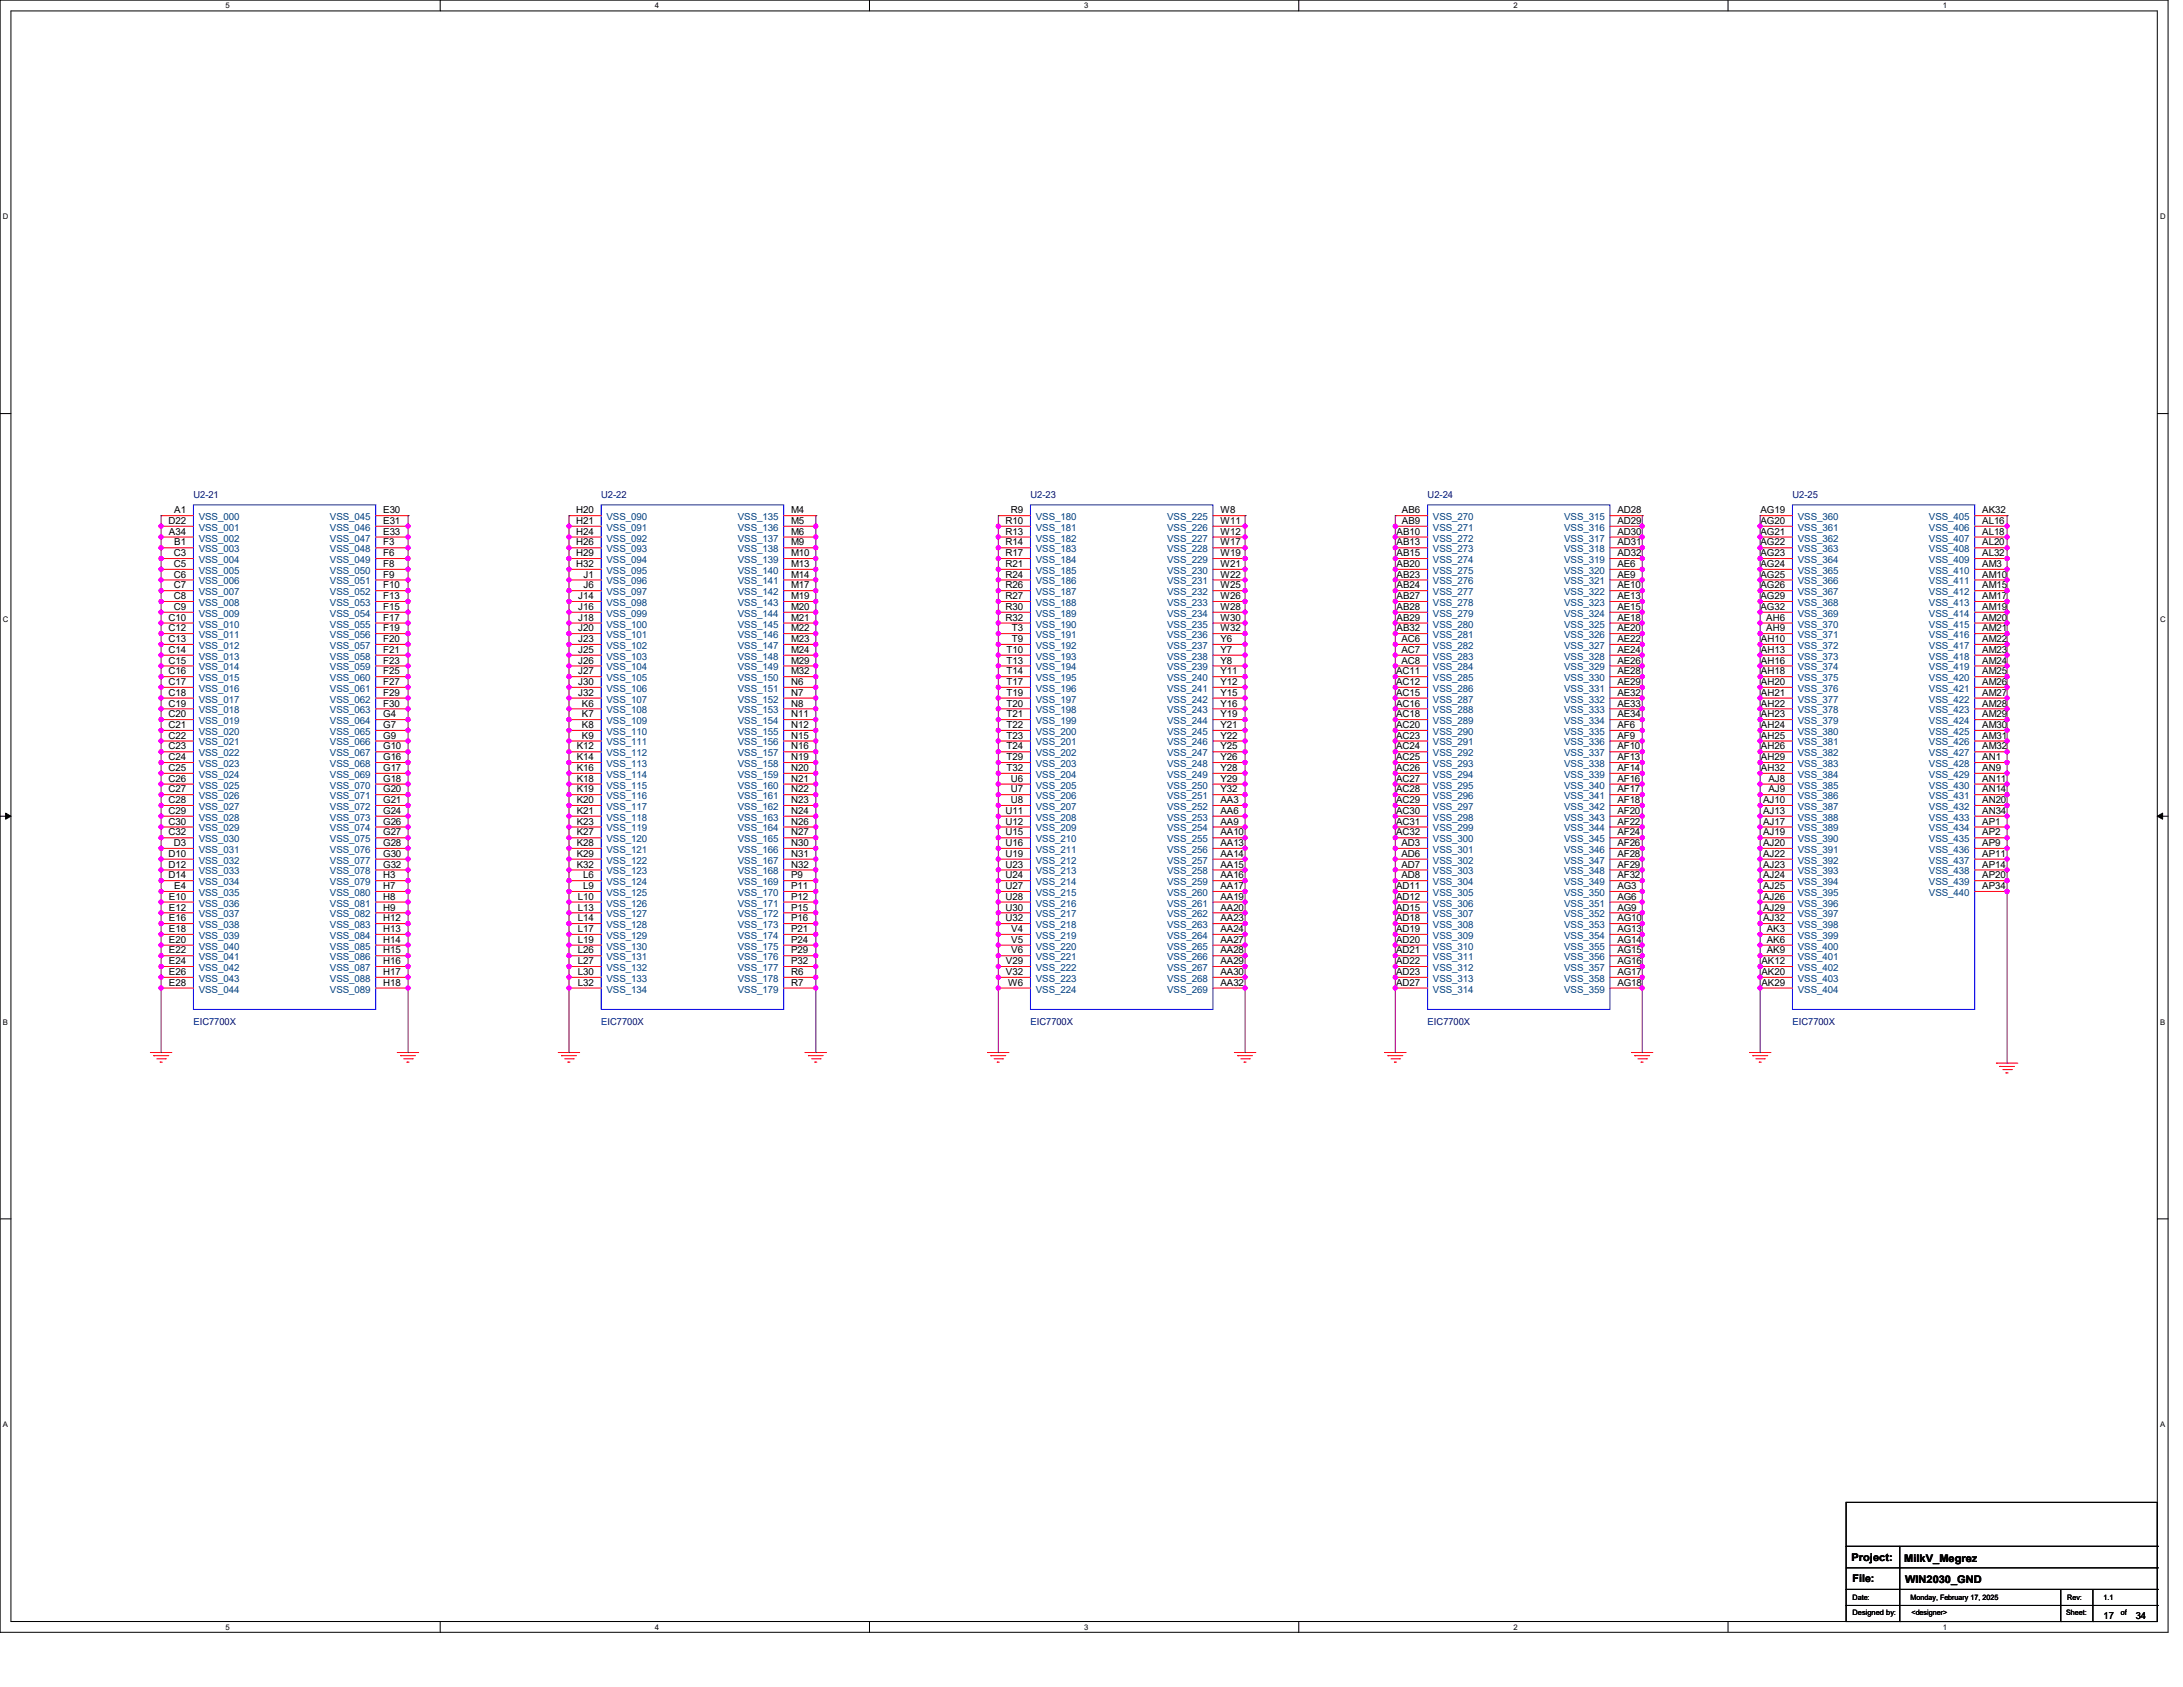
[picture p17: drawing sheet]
<svg xmlns="http://www.w3.org/2000/svg" width="558mm" height="431mm" viewBox="0 0 558 431" stroke-linecap="round" stroke-linejoin="round" font-family="sans-serif">
<defs><g id="words">
<g font-size="2.7">
<text x="473.2" y="398.7">Project:</text>
<text x="486.7" y="399">MilkV_Megrez</text>
<text x="473.5" y="404.2">File:</text>
<text x="487" y="404.5">WIN2030_GND</text>
</g>
<g font-size="2.5">
<text x="44.5" y="131.1">A1</text>
<text x="98" y="131.1">E30</text>
<text x="147.3" y="131.1">H20</text>
<text x="202.2" y="131.1">M4</text>
<text x="258.4" y="131.1">R9</text>
<text x="312" y="131.1">W8</text>
<text x="358.4" y="131.1">AB6</text>
<text x="413.4" y="131.1">AD28</text>
<text x="450" y="131.1">AG19</text>
<text x="506.7" y="131.1">AK32</text>
<text x="43.1" y="133.9">D22</text>
<text x="43.2" y="136.6">A34</text>
<text x="98" y="133.9">E31</text>
<text x="98" y="136.6">E33</text>
<text x="147.3" y="133.9">H21</text>
<text x="147.3" y="136.6">H24</text>
<text x="202.2" y="133.9">M5</text>
<text x="202.2" y="136.6">M6</text>
<text x="257" y="133.9">R10</text>
<text x="257" y="136.6">R13</text>
<text x="312" y="133.9">W11</text>
<text x="312" y="136.6">W12</text>
<text x="357" y="136.6">AB10</text>
<text x="358.4" y="133.9">AB9</text>
<text x="413.4" y="133.9">AD29</text>
<text x="413.4" y="136.6">AD30</text>
<text x="450" y="133.9">AG20</text>
<text x="450" y="136.6">AG21</text>
<text x="506.7" y="133.9">AL16</text>
<text x="506.7" y="136.6">AL18</text>
<text x="44.4" y="142.1">C3</text>
<text x="44.5" y="139.4">B1</text>
<text x="98" y="139.4">F3</text>
<text x="98" y="142.1">F6</text>
<text x="147.3" y="139.4">H26</text>
<text x="147.3" y="142.1">H29</text>
<text x="202.2" y="139.4">M9</text>
<text x="202.2" y="142.1">M10</text>
<text x="257" y="139.4">R14</text>
<text x="257" y="142.1">R17</text>
<text x="312" y="139.4">W17</text>
<text x="312" y="142.1">W19</text>
<text x="357" y="139.4">AB13</text>
<text x="357" y="142.1">AB15</text>
<text x="413.4" y="139.4">AD31</text>
<text x="413.4" y="142.1">AD32</text>
<text x="450" y="139.4">AG22</text>
<text x="450" y="142.1">AG23</text>
<text x="506.7" y="139.4">AL20</text>
<text x="506.7" y="142.1">AL32</text>
<text x="44.4" y="144.9">C5</text>
<text x="44.4" y="147.6">C6</text>
<text x="98" y="144.9">F8</text>
<text x="98" y="147.6">F9</text>
<text x="147.3" y="144.9">H32</text>
<text x="149.2" y="147.6">J1</text>
<text x="202.2" y="144.9">M13</text>
<text x="202.2" y="147.6">M14</text>
<text x="257" y="144.9">R21</text>
<text x="257" y="147.6">R24</text>
<text x="312" y="144.9">W21</text>
<text x="312" y="147.6">W22</text>
<text x="357" y="144.9">AB20</text>
<text x="357" y="147.6">AB23</text>
<text x="413.4" y="144.9">AE6</text>
<text x="413.4" y="147.6">AE9</text>
<text x="450" y="144.9">AG24</text>
<text x="450" y="147.6">AG25</text>
<text x="506.7" y="144.9">AM3</text>
<text x="506.7" y="147.6">AM10</text>
<text x="44.4" y="150.3">C7</text>
<text x="44.4" y="153.1">C8</text>
<text x="44.4" y="155.8">C9</text>
<text x="98" y="150.3">F10</text>
<text x="98" y="153.1">F13</text>
<text x="98" y="155.8">F15</text>
<text x="147.8" y="153.1">J14</text>
<text x="147.8" y="155.8">J16</text>
<text x="149.2" y="150.3">J6</text>
<text x="202.2" y="150.3">M17</text>
<text x="202.2" y="153.1">M19</text>
<text x="202.2" y="155.8">M20</text>
<text x="257" y="150.3">R26</text>
<text x="257" y="153.1">R27</text>
<text x="257" y="155.8">R30</text>
<text x="312" y="150.3">W25</text>
<text x="312" y="153.1">W26</text>
<text x="312" y="155.8">W28</text>
<text x="357" y="150.3">AB24</text>
<text x="357" y="153.1">AB27</text>
<text x="357" y="155.8">AB28</text>
<text x="413.4" y="150.3">AE10</text>
<text x="413.4" y="153.1">AE13</text>
<text x="413.4" y="155.8">AE15</text>
<text x="450" y="150.3">AG26</text>
<text x="450" y="153.1">AG29</text>
<text x="450" y="155.8">AG32</text>
<text x="506.7" y="150.3">AM15</text>
<text x="506.7" y="153.1">AM17</text>
<text x="506.7" y="155.8">AM19</text>
<text x="43.1" y="158.6">C10</text>
<text x="43.1" y="161.3">C12</text>
<text x="98" y="158.6">F17</text>
<text x="98" y="161.3">F19</text>
<text x="147.8" y="158.6">J18</text>
<text x="147.8" y="161.3">J20</text>
<text x="202.2" y="158.6">M21</text>
<text x="202.2" y="161.3">M22</text>
<text x="257" y="158.6">R32</text>
<text x="258.6" y="161.3">T3</text>
<text x="312" y="158.6">W30</text>
<text x="312" y="161.3">W32</text>
<text x="357" y="158.6">AB29</text>
<text x="357" y="161.3">AB32</text>
<text x="413.4" y="158.6">AE18</text>
<text x="413.4" y="161.3">AE20</text>
<text x="451.5" y="158.6">AH6</text>
<text x="451.5" y="161.3">AH9</text>
<text x="506.7" y="158.6">AM20</text>
<text x="506.7" y="161.3">AM21</text>
<text x="43.1" y="164">C13</text>
<text x="43.1" y="166.8">C14</text>
<text x="98" y="164">F20</text>
<text x="98" y="166.8">F21</text>
<text x="147.8" y="164">J23</text>
<text x="147.8" y="166.8">J25</text>
<text x="202.2" y="164">M23</text>
<text x="202.2" y="166.8">M24</text>
<text x="257.3" y="166.8">T10</text>
<text x="258.6" y="164">T9</text>
<text x="312" y="164">Y6</text>
<text x="312" y="166.8">Y7</text>
<text x="358.2" y="164">AC6</text>
<text x="358.2" y="166.8">AC7</text>
<text x="413.4" y="164">AE22</text>
<text x="413.4" y="166.8">AE24</text>
<text x="450.1" y="164">AH10</text>
<text x="450.1" y="166.8">AH13</text>
<text x="506.7" y="164">AM22</text>
<text x="506.7" y="166.8">AM23</text>
<text x="43.1" y="169.5">C15</text>
<text x="43.1" y="172.3">C16</text>
<text x="98" y="169.5">F23</text>
<text x="98" y="172.3">F25</text>
<text x="147.8" y="169.5">J26</text>
<text x="147.8" y="172.3">J27</text>
<text x="202.2" y="169.5">M29</text>
<text x="202.2" y="172.3">M32</text>
<text x="257.3" y="169.5">T13</text>
<text x="257.3" y="172.3">T14</text>
<text x="312" y="169.5">Y8</text>
<text x="312" y="172.3">Y11</text>
<text x="356.9" y="172.3">AC11</text>
<text x="358.2" y="169.5">AC8</text>
<text x="413.4" y="169.5">AE26</text>
<text x="413.4" y="172.3">AE28</text>
<text x="450.1" y="169.5">AH16</text>
<text x="450.1" y="172.3">AH18</text>
<text x="506.7" y="169.5">AM24</text>
<text x="506.7" y="172.3">AM25</text>
<text x="43.1" y="175">C17</text>
<text x="43.1" y="177.8">C18</text>
<text x="98" y="175">F27</text>
<text x="98" y="177.8">F29</text>
<text x="147.8" y="175">J30</text>
<text x="147.8" y="177.8">J32</text>
<text x="202.2" y="175">N6</text>
<text x="202.2" y="177.8">N7</text>
<text x="257.3" y="175">T17</text>
<text x="257.3" y="177.8">T19</text>
<text x="312" y="175">Y12</text>
<text x="312" y="177.8">Y15</text>
<text x="356.9" y="175">AC12</text>
<text x="356.9" y="177.8">AC15</text>
<text x="413.4" y="175">AE29</text>
<text x="413.4" y="177.8">AE32</text>
<text x="450.1" y="175">AH20</text>
<text x="450.1" y="177.8">AH21</text>
<text x="506.7" y="175">AM26</text>
<text x="506.7" y="177.8">AM27</text>
<text x="43.1" y="180.5">C19</text>
<text x="43.1" y="183.3">C20</text>
<text x="98" y="180.5">F30</text>
<text x="98" y="183.3">G4</text>
<text x="148.8" y="180.5">K6</text>
<text x="148.8" y="183.3">K7</text>
<text x="202.2" y="180.5">N8</text>
<text x="202.2" y="183.3">N11</text>
<text x="257.3" y="180.5">T20</text>
<text x="257.3" y="183.3">T21</text>
<text x="312" y="180.5">Y16</text>
<text x="312" y="183.3">Y19</text>
<text x="356.9" y="180.5">AC16</text>
<text x="356.9" y="183.3">AC18</text>
<text x="413.4" y="180.5">AE33</text>
<text x="413.4" y="183.3">AE34</text>
<text x="450.1" y="180.5">AH22</text>
<text x="450.1" y="183.3">AH23</text>
<text x="506.7" y="180.5">AM28</text>
<text x="506.7" y="183.3">AM29</text>
<text x="43.1" y="186">C21</text>
<text x="43.1" y="188.7">C22</text>
<text x="43.1" y="191.5">C23</text>
<text x="98" y="186">G7</text>
<text x="98" y="188.7">G9</text>
<text x="98" y="191.5">G10</text>
<text x="147.4" y="191.5">K12</text>
<text x="148.8" y="186">K8</text>
<text x="148.8" y="188.7">K9</text>
<text x="202.2" y="186">N12</text>
<text x="202.2" y="188.7">N15</text>
<text x="202.2" y="191.5">N16</text>
<text x="257.3" y="186">T22</text>
<text x="257.3" y="188.7">T23</text>
<text x="257.3" y="191.5">T24</text>
<text x="312" y="186">Y21</text>
<text x="312" y="188.7">Y22</text>
<text x="312" y="191.5">Y25</text>
<text x="356.9" y="186">AC20</text>
<text x="356.9" y="188.7">AC23</text>
<text x="356.9" y="191.5">AC24</text>
<text x="413.4" y="186">AF6</text>
<text x="413.4" y="188.7">AF9</text>
<text x="413.4" y="191.5">AF10</text>
<text x="450.1" y="186">AH24</text>
<text x="450.1" y="188.7">AH25</text>
<text x="450.1" y="191.5">AH26</text>
<text x="506.7" y="186">AM30</text>
<text x="506.7" y="188.7">AM31</text>
<text x="506.7" y="191.5">AM32</text>
<text x="43.1" y="194.2">C24</text>
<text x="43.1" y="197">C25</text>
<text x="98" y="194.2">G16</text>
<text x="98" y="197">G17</text>
<text x="147.4" y="194.2">K14</text>
<text x="147.4" y="197">K16</text>
<text x="202.2" y="194.2">N19</text>
<text x="202.2" y="197">N20</text>
<text x="257.3" y="194.2">T29</text>
<text x="257.3" y="197">T32</text>
<text x="312" y="194.2">Y26</text>
<text x="312" y="197">Y28</text>
<text x="356.9" y="194.2">AC25</text>
<text x="356.9" y="197">AC26</text>
<text x="413.4" y="194.2">AF13</text>
<text x="413.4" y="197">AF14</text>
<text x="450.1" y="194.2">AH29</text>
<text x="450.1" y="197">AH32</text>
<text x="506.7" y="194.2">AN1</text>
<text x="506.7" y="197">AN9</text>
<text x="43.1" y="199.7">C26</text>
<text x="43.1" y="202.4">C27</text>
<text x="98" y="199.7">G18</text>
<text x="98" y="202.4">G20</text>
<text x="147.4" y="199.7">K18</text>
<text x="147.4" y="202.4">K19</text>
<text x="202.2" y="199.7">N21</text>
<text x="202.2" y="202.4">N22</text>
<text x="258.4" y="199.7">U6</text>
<text x="258.4" y="202.4">U7</text>
<text x="312" y="199.7">Y29</text>
<text x="312" y="202.4">Y32</text>
<text x="356.9" y="199.7">AC27</text>
<text x="356.9" y="202.4">AC28</text>
<text x="413.4" y="199.7">AF16</text>
<text x="413.4" y="202.4">AF17</text>
<text x="452" y="199.7">AJ8</text>
<text x="452" y="202.4">AJ9</text>
<text x="506.7" y="199.7">AN11</text>
<text x="506.7" y="202.4">AN14</text>
<text x="43.1" y="205.2">C28</text>
<text x="43.1" y="207.9">C29</text>
<text x="98" y="205.2">G21</text>
<text x="98" y="207.9">G24</text>
<text x="147.4" y="205.2">K20</text>
<text x="147.4" y="207.9">K21</text>
<text x="202.2" y="205.2">N23</text>
<text x="202.2" y="207.9">N24</text>
<text x="257" y="207.9">U11</text>
<text x="258.4" y="205.2">U8</text>
<text x="312" y="205.2">AA3</text>
<text x="312" y="207.9">AA6</text>
<text x="356.9" y="205.2">AC29</text>
<text x="356.9" y="207.9">AC30</text>
<text x="413.4" y="205.2">AF18</text>
<text x="413.4" y="207.9">AF20</text>
<text x="450.7" y="205.2">AJ10</text>
<text x="450.7" y="207.9">AJ13</text>
<text x="506.7" y="205.2">AN20</text>
<text x="506.7" y="207.9">AN34</text>
<text x="43.1" y="210.7">C30</text>
<text x="43.1" y="213.4">C32</text>
<text x="98" y="210.7">G26</text>
<text x="98" y="213.4">G27</text>
<text x="147.4" y="210.7">K23</text>
<text x="147.4" y="213.4">K27</text>
<text x="202.2" y="210.7">N26</text>
<text x="202.2" y="213.4">N27</text>
<text x="257" y="210.7">U12</text>
<text x="257" y="213.4">U15</text>
<text x="312" y="210.7">AA9</text>
<text x="312" y="213.4">AA10</text>
<text x="356.9" y="210.7">AC31</text>
<text x="356.9" y="213.4">AC32</text>
<text x="413.4" y="210.7">AF22</text>
<text x="413.4" y="213.4">AF24</text>
<text x="450.7" y="210.7">AJ17</text>
<text x="450.7" y="213.4">AJ19</text>
<text x="506.7" y="210.7">AP1</text>
<text x="506.7" y="213.4">AP2</text>
<text x="43.1" y="218.9">D10</text>
<text x="43.1" y="221.7">D12</text>
<text x="44.4" y="216.2">D3</text>
<text x="98" y="216.2">G28</text>
<text x="98" y="218.9">G30</text>
<text x="98" y="221.7">G32</text>
<text x="147.4" y="216.2">K28</text>
<text x="147.4" y="218.9">K29</text>
<text x="147.4" y="221.7">K32</text>
<text x="202.2" y="216.2">N30</text>
<text x="202.2" y="218.9">N31</text>
<text x="202.2" y="221.7">N32</text>
<text x="257" y="216.2">U16</text>
<text x="257" y="218.9">U19</text>
<text x="257" y="221.7">U23</text>
<text x="312" y="216.2">AA13</text>
<text x="312" y="218.9">AA14</text>
<text x="312" y="221.7">AA15</text>
<text x="358.2" y="216.2">AD3</text>
<text x="358.2" y="218.9">AD6</text>
<text x="358.2" y="221.7">AD7</text>
<text x="413.4" y="216.2">AF26</text>
<text x="413.4" y="218.9">AF28</text>
<text x="413.4" y="221.7">AF29</text>
<text x="450.7" y="216.2">AJ20</text>
<text x="450.7" y="218.9">AJ22</text>
<text x="450.7" y="221.7">AJ23</text>
<text x="506.7" y="216.2">AP9</text>
<text x="506.7" y="218.9">AP11</text>
<text x="506.7" y="221.7">AP14</text>
<text x="43.1" y="224.4">D14</text>
<text x="44.5" y="227.2">E4</text>
<text x="98" y="224.4">H3</text>
<text x="98" y="227.2">H7</text>
<text x="149.1" y="224.4">L6</text>
<text x="149.1" y="227.2">L9</text>
<text x="202.2" y="224.4">P9</text>
<text x="202.2" y="227.2">P11</text>
<text x="257" y="224.4">U24</text>
<text x="257" y="227.2">U27</text>
<text x="312" y="224.4">AA16</text>
<text x="312" y="227.2">AA17</text>
<text x="356.9" y="227.2">AD11</text>
<text x="358.2" y="224.4">AD8</text>
<text x="413.4" y="224.4">AF32</text>
<text x="413.4" y="227.2">AG3</text>
<text x="450.7" y="224.4">AJ24</text>
<text x="450.7" y="227.2">AJ25</text>
<text x="506.7" y="224.4">AP20</text>
<text x="506.7" y="227.2">AP34</text>
<text x="43.2" y="229.9">E10</text>
<text x="43.2" y="232.6">E12</text>
<text x="98" y="229.9">H8</text>
<text x="98" y="232.6">H9</text>
<text x="147.7" y="229.9">L10</text>
<text x="147.7" y="232.6">L13</text>
<text x="202.2" y="229.9">P12</text>
<text x="202.2" y="232.6">P15</text>
<text x="257" y="229.9">U28</text>
<text x="257" y="232.6">U30</text>
<text x="312" y="229.9">AA19</text>
<text x="312" y="232.6">AA20</text>
<text x="356.9" y="229.9">AD12</text>
<text x="356.9" y="232.6">AD15</text>
<text x="413.4" y="229.9">AG6</text>
<text x="413.4" y="232.6">AG9</text>
<text x="450.7" y="229.9">AJ26</text>
<text x="450.7" y="232.6">AJ29</text>
<text x="43.2" y="235.4">E16</text>
<text x="43.2" y="238.1">E18</text>
<text x="98" y="235.4">H12</text>
<text x="98" y="238.1">H13</text>
<text x="147.7" y="235.4">L14</text>
<text x="147.7" y="238.1">L17</text>
<text x="202.2" y="235.4">P16</text>
<text x="202.2" y="238.1">P21</text>
<text x="257" y="235.4">U32</text>
<text x="258.5" y="238.1">V4</text>
<text x="312" y="235.4">AA23</text>
<text x="312" y="238.1">AA24</text>
<text x="356.9" y="235.4">AD18</text>
<text x="356.9" y="238.1">AD19</text>
<text x="413.4" y="235.4">AG10</text>
<text x="413.4" y="238.1">AG13</text>
<text x="450.7" y="235.4">AJ32</text>
<text x="451.6" y="238.1">AK3</text>
<text x="43.2" y="240.9">E20</text>
<text x="43.2" y="243.6">E22</text>
<text x="98" y="240.9">H14</text>
<text x="98" y="243.6">H15</text>
<text x="147.7" y="240.9">L19</text>
<text x="147.7" y="243.6">L26</text>
<text x="202.2" y="240.9">P24</text>
<text x="202.2" y="243.6">P29</text>
<text x="258.5" y="240.9">V5</text>
<text x="258.5" y="243.6">V6</text>
<text x="312" y="240.9">AA27</text>
<text x="312" y="243.6">AA28</text>
<text x="356.9" y="240.9">AD20</text>
<text x="356.9" y="243.6">AD21</text>
<text x="413.4" y="240.9">AG14</text>
<text x="413.4" y="243.6">AG15</text>
<text x="451.6" y="240.9">AK6</text>
<text x="451.6" y="243.6">AK9</text>
<text x="43.2" y="246.3">E24</text>
<text x="43.2" y="249.1">E26</text>
<text x="43.2" y="251.8">E28</text>
<text x="98" y="246.3">H16</text>
<text x="98" y="249.1">H17</text>
<text x="98" y="251.8">H18</text>
<text x="147.7" y="246.3">L27</text>
<text x="147.7" y="249.1">L30</text>
<text x="147.7" y="251.8">L32</text>
<text x="202.2" y="246.3">P32</text>
<text x="202.2" y="249.1">R6</text>
<text x="202.2" y="251.8">R7</text>
<text x="257.1" y="246.3">V29</text>
<text x="257.1" y="249.1">V32</text>
<text x="257.7" y="251.8">W6</text>
<text x="312" y="246.3">AA29</text>
<text x="312" y="249.1">AA30</text>
<text x="312" y="251.8">AA32</text>
<text x="356.9" y="246.3">AD22</text>
<text x="356.9" y="249.1">AD23</text>
<text x="356.9" y="251.8">AD27</text>
<text x="413.4" y="246.3">AG16</text>
<text x="413.4" y="249.1">AG17</text>
<text x="413.4" y="251.8">AG18</text>
<text x="450.3" y="246.3">AK12</text>
<text x="450.3" y="249.1">AK20</text>
<text x="450.3" y="251.8">AK29</text>
<text x="537.7" y="413.5">17</text>
<text x="545.9" y="413.5">34</text>
</g>
<g font-size="2.5" fill="#000080">
<text x="49.4" y="127.1">U2-21</text>
<text x="153.7" y="127.1">U2-22</text>
<text x="263.4" y="127.1">U2-23</text>
<text x="364.9" y="127.1">U2-24</text>
<text x="458.2" y="127.1">U2-25</text>
<text x="49.4" y="261.8">EIC7700X</text>
<text x="153.7" y="261.8">EIC7700X</text>
<text x="263.4" y="261.8">EIC7700X</text>
<text x="364.9" y="261.8">EIC7700X</text>
<text x="458.2" y="261.8">EIC7700X</text>
</g>
<g font-size="2.5" fill="#004080">
<text x="50.8" y="132.9">VSS_000</text>
<text x="50.8" y="135.6">VSS_001</text>
<text x="84.3" y="132.9">VSS_045</text>
<text x="84.3" y="135.6">VSS_046</text>
<text x="155" y="132.9">VSS_090</text>
<text x="155" y="135.6">VSS_091</text>
<text x="188.6" y="132.9">VSS_135</text>
<text x="188.6" y="135.6">VSS_136</text>
<text x="264.8" y="132.9">VSS_180</text>
<text x="264.8" y="135.6">VSS_181</text>
<text x="298.3" y="132.9">VSS_225</text>
<text x="298.3" y="135.6">VSS_226</text>
<text x="366.3" y="132.9">VSS_270</text>
<text x="366.3" y="135.6">VSS_271</text>
<text x="399.8" y="132.9">VSS_315</text>
<text x="399.8" y="135.6">VSS_316</text>
<text x="459.5" y="132.9">VSS_360</text>
<text x="459.5" y="135.6">VSS_361</text>
<text x="493.1" y="132.9">VSS_405</text>
<text x="493.1" y="135.6">VSS_406</text>
<text x="50.8" y="138.3">VSS_002</text>
<text x="50.8" y="141.1">VSS_003</text>
<text x="50.8" y="143.8">VSS_004</text>
<text x="84.3" y="138.3">VSS_047</text>
<text x="84.3" y="141.1">VSS_048</text>
<text x="84.3" y="143.8">VSS_049</text>
<text x="155" y="138.3">VSS_092</text>
<text x="155" y="141.1">VSS_093</text>
<text x="155" y="143.8">VSS_094</text>
<text x="188.6" y="138.3">VSS_137</text>
<text x="188.6" y="141.1">VSS_138</text>
<text x="188.6" y="143.8">VSS_139</text>
<text x="264.8" y="138.3">VSS_182</text>
<text x="264.8" y="141.1">VSS_183</text>
<text x="264.8" y="143.8">VSS_184</text>
<text x="298.3" y="138.3">VSS_227</text>
<text x="298.3" y="141.1">VSS_228</text>
<text x="298.3" y="143.8">VSS_229</text>
<text x="366.3" y="138.3">VSS_272</text>
<text x="366.3" y="141.1">VSS_273</text>
<text x="366.3" y="143.8">VSS_274</text>
<text x="399.8" y="138.3">VSS_317</text>
<text x="399.8" y="141.1">VSS_318</text>
<text x="399.8" y="143.8">VSS_319</text>
<text x="459.5" y="138.3">VSS_362</text>
<text x="459.5" y="141.1">VSS_363</text>
<text x="459.5" y="143.8">VSS_364</text>
<text x="493.1" y="138.3">VSS_407</text>
<text x="493.1" y="141.1">VSS_408</text>
<text x="493.1" y="143.8">VSS_409</text>
<text x="50.8" y="146.6">VSS_005</text>
<text x="50.8" y="149.3">VSS_006</text>
<text x="84.3" y="146.6">VSS_050</text>
<text x="84.3" y="149.3">VSS_051</text>
<text x="155" y="146.6">VSS_095</text>
<text x="155" y="149.3">VSS_096</text>
<text x="188.6" y="146.6">VSS_140</text>
<text x="188.6" y="149.3">VSS_141</text>
<text x="264.8" y="146.6">VSS_185</text>
<text x="264.8" y="149.3">VSS_186</text>
<text x="298.3" y="146.6">VSS_230</text>
<text x="298.3" y="149.3">VSS_231</text>
<text x="366.3" y="146.6">VSS_275</text>
<text x="366.3" y="149.3">VSS_276</text>
<text x="399.8" y="146.6">VSS_320</text>
<text x="399.8" y="149.3">VSS_321</text>
<text x="459.5" y="146.6">VSS_365</text>
<text x="459.5" y="149.3">VSS_366</text>
<text x="493.1" y="146.6">VSS_410</text>
<text x="493.1" y="149.3">VSS_411</text>
<text x="50.8" y="152.1">VSS_007</text>
<text x="50.8" y="154.8">VSS_008</text>
<text x="84.3" y="152.1">VSS_052</text>
<text x="84.3" y="154.8">VSS_053</text>
<text x="155" y="152.1">VSS_097</text>
<text x="155" y="154.8">VSS_098</text>
<text x="188.6" y="152.1">VSS_142</text>
<text x="188.6" y="154.8">VSS_143</text>
<text x="264.8" y="152.1">VSS_187</text>
<text x="264.8" y="154.8">VSS_188</text>
<text x="298.3" y="152.1">VSS_232</text>
<text x="298.3" y="154.8">VSS_233</text>
<text x="366.3" y="152.1">VSS_277</text>
<text x="366.3" y="154.8">VSS_278</text>
<text x="399.8" y="152.1">VSS_322</text>
<text x="399.8" y="154.8">VSS_323</text>
<text x="459.5" y="152.1">VSS_367</text>
<text x="459.5" y="154.8">VSS_368</text>
<text x="493.1" y="152.1">VSS_412</text>
<text x="493.1" y="154.8">VSS_413</text>
<text x="50.8" y="157.6">VSS_009</text>
<text x="50.8" y="160.3">VSS_010</text>
<text x="84.3" y="157.6">VSS_054</text>
<text x="84.3" y="160.3">VSS_055</text>
<text x="155" y="157.6">VSS_099</text>
<text x="155" y="160.3">VSS_100</text>
<text x="188.6" y="157.6">VSS_144</text>
<text x="188.6" y="160.3">VSS_145</text>
<text x="264.8" y="157.6">VSS_189</text>
<text x="264.8" y="160.3">VSS_190</text>
<text x="298.3" y="157.6">VSS_234</text>
<text x="298.3" y="160.3">VSS_235</text>
<text x="366.3" y="157.6">VSS_279</text>
<text x="366.3" y="160.3">VSS_280</text>
<text x="399.8" y="157.6">VSS_324</text>
<text x="399.8" y="160.3">VSS_325</text>
<text x="459.5" y="157.6">VSS_369</text>
<text x="459.5" y="160.3">VSS_370</text>
<text x="493.1" y="157.6">VSS_414</text>
<text x="493.1" y="160.3">VSS_415</text>
<text x="50.8" y="163">VSS_011</text>
<text x="50.8" y="165.8">VSS_012</text>
<text x="84.3" y="163">VSS_056</text>
<text x="84.3" y="165.8">VSS_057</text>
<text x="155" y="163">VSS_101</text>
<text x="155" y="165.8">VSS_102</text>
<text x="188.6" y="163">VSS_146</text>
<text x="188.6" y="165.8">VSS_147</text>
<text x="264.8" y="163">VSS_191</text>
<text x="264.8" y="165.8">VSS_192</text>
<text x="298.3" y="163">VSS_236</text>
<text x="298.3" y="165.8">VSS_237</text>
<text x="366.3" y="163">VSS_281</text>
<text x="366.3" y="165.8">VSS_282</text>
<text x="399.8" y="163">VSS_326</text>
<text x="399.8" y="165.8">VSS_327</text>
<text x="459.5" y="163">VSS_371</text>
<text x="459.5" y="165.8">VSS_372</text>
<text x="493.1" y="163">VSS_416</text>
<text x="493.1" y="165.8">VSS_417</text>
<text x="50.8" y="168.5">VSS_013</text>
<text x="50.8" y="171.3">VSS_014</text>
<text x="84.3" y="168.5">VSS_058</text>
<text x="84.3" y="171.3">VSS_059</text>
<text x="155" y="168.5">VSS_103</text>
<text x="155" y="171.3">VSS_104</text>
<text x="188.6" y="168.5">VSS_148</text>
<text x="188.6" y="171.3">VSS_149</text>
<text x="264.8" y="168.5">VSS_193</text>
<text x="264.8" y="171.3">VSS_194</text>
<text x="298.3" y="168.5">VSS_238</text>
<text x="298.3" y="171.3">VSS_239</text>
<text x="366.3" y="168.5">VSS_283</text>
<text x="366.3" y="171.3">VSS_284</text>
<text x="399.8" y="168.5">VSS_328</text>
<text x="399.8" y="171.3">VSS_329</text>
<text x="459.5" y="168.5">VSS_373</text>
<text x="459.5" y="171.3">VSS_374</text>
<text x="493.1" y="168.5">VSS_418</text>
<text x="493.1" y="171.3">VSS_419</text>
<text x="50.8" y="174">VSS_015</text>
<text x="50.8" y="176.7">VSS_016</text>
<text x="50.8" y="179.5">VSS_017</text>
<text x="84.3" y="174">VSS_060</text>
<text x="84.3" y="176.7">VSS_061</text>
<text x="84.3" y="179.5">VSS_062</text>
<text x="155" y="174">VSS_105</text>
<text x="155" y="176.7">VSS_106</text>
<text x="155" y="179.5">VSS_107</text>
<text x="188.6" y="174">VSS_150</text>
<text x="188.6" y="176.7">VSS_151</text>
<text x="188.6" y="179.5">VSS_152</text>
<text x="264.8" y="174">VSS_195</text>
<text x="264.8" y="176.7">VSS_196</text>
<text x="264.8" y="179.5">VSS_197</text>
<text x="298.3" y="174">VSS_240</text>
<text x="298.3" y="176.7">VSS_241</text>
<text x="298.3" y="179.5">VSS_242</text>
<text x="366.3" y="174">VSS_285</text>
<text x="366.3" y="176.7">VSS_286</text>
<text x="366.3" y="179.5">VSS_287</text>
<text x="399.8" y="174">VSS_330</text>
<text x="399.8" y="176.7">VSS_331</text>
<text x="399.8" y="179.5">VSS_332</text>
<text x="459.5" y="174">VSS_375</text>
<text x="459.5" y="176.7">VSS_376</text>
<text x="459.5" y="179.5">VSS_377</text>
<text x="493.1" y="174">VSS_420</text>
<text x="493.1" y="176.7">VSS_421</text>
<text x="493.1" y="179.5">VSS_422</text>
<text x="50.8" y="182.2">VSS_018</text>
<text x="50.8" y="185">VSS_019</text>
<text x="84.3" y="182.2">VSS_063</text>
<text x="84.3" y="185">VSS_064</text>
<text x="155" y="182.2">VSS_108</text>
<text x="155" y="185">VSS_109</text>
<text x="188.6" y="182.2">VSS_153</text>
<text x="188.6" y="185">VSS_154</text>
<text x="264.8" y="182.2">VSS_198</text>
<text x="264.8" y="185">VSS_199</text>
<text x="298.3" y="182.2">VSS_243</text>
<text x="298.3" y="185">VSS_244</text>
<text x="366.3" y="182.2">VSS_288</text>
<text x="366.3" y="185">VSS_289</text>
<text x="399.8" y="182.2">VSS_333</text>
<text x="399.8" y="185">VSS_334</text>
<text x="459.5" y="182.2">VSS_378</text>
<text x="459.5" y="185">VSS_379</text>
<text x="493.1" y="182.2">VSS_423</text>
<text x="493.1" y="185">VSS_424</text>
<text x="50.8" y="187.7">VSS_020</text>
<text x="50.8" y="190.5">VSS_021</text>
<text x="84.3" y="187.7">VSS_065</text>
<text x="84.3" y="190.5">VSS_066</text>
<text x="155" y="187.7">VSS_110</text>
<text x="155" y="190.5">VSS_111</text>
<text x="188.6" y="187.7">VSS_155</text>
<text x="188.6" y="190.5">VSS_156</text>
<text x="264.8" y="187.7">VSS_200</text>
<text x="264.8" y="190.5">VSS_201</text>
<text x="298.3" y="187.7">VSS_245</text>
<text x="298.3" y="190.5">VSS_246</text>
<text x="366.3" y="187.7">VSS_290</text>
<text x="366.3" y="190.5">VSS_291</text>
<text x="399.8" y="187.7">VSS_335</text>
<text x="399.8" y="190.5">VSS_336</text>
<text x="459.5" y="187.7">VSS_380</text>
<text x="459.5" y="190.5">VSS_381</text>
<text x="493.1" y="187.7">VSS_425</text>
<text x="493.1" y="190.5">VSS_426</text>
<text x="50.8" y="193.2">VSS_022</text>
<text x="50.8" y="196">VSS_023</text>
<text x="84.3" y="193.2">VSS_067</text>
<text x="84.3" y="196">VSS_068</text>
<text x="155" y="193.2">VSS_112</text>
<text x="155" y="196">VSS_113</text>
<text x="188.6" y="193.2">VSS_157</text>
<text x="188.6" y="196">VSS_158</text>
<text x="264.8" y="193.2">VSS_202</text>
<text x="264.8" y="196">VSS_203</text>
<text x="298.3" y="193.2">VSS_247</text>
<text x="298.3" y="196">VSS_248</text>
<text x="366.3" y="193.2">VSS_292</text>
<text x="366.3" y="196">VSS_293</text>
<text x="399.8" y="193.2">VSS_337</text>
<text x="399.8" y="196">VSS_338</text>
<text x="459.5" y="193.2">VSS_382</text>
<text x="459.5" y="196">VSS_383</text>
<text x="493.1" y="193.2">VSS_427</text>
<text x="493.1" y="196">VSS_428</text>
<text x="50.8" y="198.7">VSS_024</text>
<text x="50.8" y="201.5">VSS_025</text>
<text x="84.3" y="198.7">VSS_069</text>
<text x="84.3" y="201.5">VSS_070</text>
<text x="155" y="198.7">VSS_114</text>
<text x="155" y="201.5">VSS_115</text>
<text x="188.6" y="198.7">VSS_159</text>
<text x="188.6" y="201.5">VSS_160</text>
<text x="264.8" y="198.7">VSS_204</text>
<text x="264.8" y="201.5">VSS_205</text>
<text x="298.3" y="198.7">VSS_249</text>
<text x="298.3" y="201.5">VSS_250</text>
<text x="366.3" y="198.7">VSS_294</text>
<text x="366.3" y="201.5">VSS_295</text>
<text x="399.8" y="198.7">VSS_339</text>
<text x="399.8" y="201.5">VSS_340</text>
<text x="459.5" y="198.7">VSS_384</text>
<text x="459.5" y="201.5">VSS_385</text>
<text x="493.1" y="198.7">VSS_429</text>
<text x="493.1" y="201.5">VSS_430</text>
<text x="50.8" y="204.2">VSS_026</text>
<text x="50.8" y="206.9">VSS_027</text>
<text x="50.8" y="209.7">VSS_028</text>
<text x="84.3" y="204.2">VSS_071</text>
<text x="84.3" y="206.9">VSS_072</text>
<text x="84.3" y="209.7">VSS_073</text>
<text x="155" y="204.2">VSS_116</text>
<text x="155" y="206.9">VSS_117</text>
<text x="155" y="209.7">VSS_118</text>
<text x="188.6" y="204.2">VSS_161</text>
<text x="188.6" y="206.9">VSS_162</text>
<text x="188.6" y="209.7">VSS_163</text>
<text x="264.8" y="204.2">VSS_206</text>
<text x="264.8" y="206.9">VSS_207</text>
<text x="264.8" y="209.7">VSS_208</text>
<text x="298.3" y="204.2">VSS_251</text>
<text x="298.3" y="206.9">VSS_252</text>
<text x="298.3" y="209.7">VSS_253</text>
<text x="366.3" y="204.2">VSS_296</text>
<text x="366.3" y="206.9">VSS_297</text>
<text x="366.3" y="209.7">VSS_298</text>
<text x="399.8" y="204.2">VSS_341</text>
<text x="399.8" y="206.9">VSS_342</text>
<text x="399.8" y="209.7">VSS_343</text>
<text x="459.5" y="204.2">VSS_386</text>
<text x="459.5" y="206.9">VSS_387</text>
<text x="459.5" y="209.7">VSS_388</text>
<text x="493.1" y="204.2">VSS_431</text>
<text x="493.1" y="206.9">VSS_432</text>
<text x="493.1" y="209.7">VSS_433</text>
<text x="50.8" y="212.4">VSS_029</text>
<text x="50.8" y="215.2">VSS_030</text>
<text x="84.3" y="212.4">VSS_074</text>
<text x="84.3" y="215.2">VSS_075</text>
<text x="155" y="212.4">VSS_119</text>
<text x="155" y="215.2">VSS_120</text>
<text x="188.6" y="212.4">VSS_164</text>
<text x="188.6" y="215.2">VSS_165</text>
<text x="264.8" y="212.4">VSS_209</text>
<text x="264.8" y="215.2">VSS_210</text>
<text x="298.3" y="212.4">VSS_254</text>
<text x="298.3" y="215.2">VSS_255</text>
<text x="366.3" y="212.4">VSS_299</text>
<text x="366.3" y="215.2">VSS_300</text>
<text x="399.8" y="212.4">VSS_344</text>
<text x="399.8" y="215.2">VSS_345</text>
<text x="459.5" y="212.4">VSS_389</text>
<text x="459.5" y="215.2">VSS_390</text>
<text x="493.1" y="212.4">VSS_434</text>
<text x="493.1" y="215.2">VSS_435</text>
<text x="50.8" y="217.9">VSS_031</text>
<text x="50.8" y="220.6">VSS_032</text>
<text x="84.3" y="217.9">VSS_076</text>
<text x="84.3" y="220.6">VSS_077</text>
<text x="155" y="217.9">VSS_121</text>
<text x="155" y="220.6">VSS_122</text>
<text x="188.6" y="217.9">VSS_166</text>
<text x="188.6" y="220.6">VSS_167</text>
<text x="264.8" y="217.9">VSS_211</text>
<text x="264.8" y="220.6">VSS_212</text>
<text x="298.3" y="217.9">VSS_256</text>
<text x="298.3" y="220.6">VSS_257</text>
<text x="366.3" y="217.9">VSS_301</text>
<text x="366.3" y="220.6">VSS_302</text>
<text x="399.8" y="217.9">VSS_346</text>
<text x="399.8" y="220.6">VSS_347</text>
<text x="459.5" y="217.9">VSS_391</text>
<text x="459.5" y="220.6">VSS_392</text>
<text x="493.1" y="217.9">VSS_436</text>
<text x="493.1" y="220.6">VSS_437</text>
<text x="50.8" y="223.4">VSS_033</text>
<text x="50.8" y="226.1">VSS_034</text>
<text x="84.3" y="223.4">VSS_078</text>
<text x="84.3" y="226.1">VSS_079</text>
<text x="155" y="223.4">VSS_123</text>
<text x="155" y="226.1">VSS_124</text>
<text x="188.6" y="223.4">VSS_168</text>
<text x="188.6" y="226.1">VSS_169</text>
<text x="264.8" y="223.4">VSS_213</text>
<text x="264.8" y="226.1">VSS_214</text>
<text x="298.3" y="223.4">VSS_258</text>
<text x="298.3" y="226.1">VSS_259</text>
<text x="366.3" y="223.4">VSS_303</text>
<text x="366.3" y="226.1">VSS_304</text>
<text x="399.8" y="223.4">VSS_348</text>
<text x="399.8" y="226.1">VSS_349</text>
<text x="459.5" y="223.4">VSS_393</text>
<text x="459.5" y="226.1">VSS_394</text>
<text x="493.1" y="223.4">VSS_438</text>
<text x="493.1" y="226.1">VSS_439</text>
<text x="50.8" y="228.9">VSS_035</text>
<text x="50.8" y="231.6">VSS_036</text>
<text x="84.3" y="228.9">VSS_080</text>
<text x="84.3" y="231.6">VSS_081</text>
<text x="155" y="228.9">VSS_125</text>
<text x="155" y="231.6">VSS_126</text>
<text x="188.6" y="228.9">VSS_170</text>
<text x="188.6" y="231.6">VSS_171</text>
<text x="264.8" y="228.9">VSS_215</text>
<text x="264.8" y="231.6">VSS_216</text>
<text x="298.3" y="228.9">VSS_260</text>
<text x="298.3" y="231.6">VSS_261</text>
<text x="366.3" y="228.9">VSS_305</text>
<text x="366.3" y="231.6">VSS_306</text>
<text x="399.8" y="228.9">VSS_350</text>
<text x="399.8" y="231.6">VSS_351</text>
<text x="459.5" y="228.9">VSS_395</text>
<text x="459.5" y="231.6">VSS_396</text>
<text x="493.1" y="228.9">VSS_440</text>
<text x="50.8" y="234.4">VSS_037</text>
<text x="50.8" y="237.1">VSS_038</text>
<text x="50.8" y="239.9">VSS_039</text>
<text x="84.3" y="234.4">VSS_082</text>
<text x="84.3" y="237.1">VSS_083</text>
<text x="84.3" y="239.9">VSS_084</text>
<text x="155" y="234.4">VSS_127</text>
<text x="155" y="237.1">VSS_128</text>
<text x="155" y="239.9">VSS_129</text>
<text x="188.6" y="234.4">VSS_172</text>
<text x="188.6" y="237.1">VSS_173</text>
<text x="188.6" y="239.9">VSS_174</text>
<text x="264.8" y="234.4">VSS_217</text>
<text x="264.8" y="237.1">VSS_218</text>
<text x="264.8" y="239.9">VSS_219</text>
<text x="298.3" y="234.4">VSS_262</text>
<text x="298.3" y="237.1">VSS_263</text>
<text x="298.3" y="239.9">VSS_264</text>
<text x="366.3" y="234.4">VSS_307</text>
<text x="366.3" y="237.1">VSS_308</text>
<text x="366.3" y="239.9">VSS_309</text>
<text x="399.8" y="234.4">VSS_352</text>
<text x="399.8" y="237.1">VSS_353</text>
<text x="399.8" y="239.9">VSS_354</text>
<text x="459.5" y="234.4">VSS_397</text>
<text x="459.5" y="237.1">VSS_398</text>
<text x="459.5" y="239.9">VSS_399</text>
<text x="50.8" y="242.6">VSS_040</text>
<text x="50.8" y="245.3">VSS_041</text>
<text x="84.3" y="242.6">VSS_085</text>
<text x="84.3" y="245.3">VSS_086</text>
<text x="155" y="242.6">VSS_130</text>
<text x="155" y="245.3">VSS_131</text>
<text x="188.6" y="242.6">VSS_175</text>
<text x="188.6" y="245.3">VSS_176</text>
<text x="264.8" y="242.6">VSS_220</text>
<text x="264.8" y="245.3">VSS_221</text>
<text x="298.3" y="242.6">VSS_265</text>
<text x="298.3" y="245.3">VSS_266</text>
<text x="366.3" y="242.6">VSS_310</text>
<text x="366.3" y="245.3">VSS_311</text>
<text x="399.8" y="242.6">VSS_355</text>
<text x="399.8" y="245.3">VSS_356</text>
<text x="459.5" y="242.6">VSS_400</text>
<text x="459.5" y="245.3">VSS_401</text>
<text x="50.8" y="248.1">VSS_042</text>
<text x="50.8" y="250.8">VSS_043</text>
<text x="84.3" y="248.1">VSS_087</text>
<text x="84.3" y="250.8">VSS_088</text>
<text x="155" y="248.1">VSS_132</text>
<text x="155" y="250.8">VSS_133</text>
<text x="188.6" y="248.1">VSS_177</text>
<text x="188.6" y="250.8">VSS_178</text>
<text x="264.8" y="248.1">VSS_222</text>
<text x="264.8" y="250.8">VSS_223</text>
<text x="298.3" y="248.1">VSS_267</text>
<text x="298.3" y="250.8">VSS_268</text>
<text x="366.3" y="248.1">VSS_312</text>
<text x="366.3" y="250.8">VSS_313</text>
<text x="399.8" y="248.1">VSS_357</text>
<text x="399.8" y="250.8">VSS_358</text>
<text x="459.5" y="248.1">VSS_402</text>
<text x="459.5" y="250.8">VSS_403</text>
<text x="50.8" y="253.6">VSS_044</text>
<text x="84.3" y="253.6">VSS_089</text>
<text x="155" y="253.6">VSS_134</text>
<text x="188.6" y="253.6">VSS_179</text>
<text x="264.8" y="253.6">VSS_224</text>
<text x="298.3" y="253.6">VSS_269</text>
<text x="366.3" y="253.6">VSS_314</text>
<text x="399.8" y="253.6">VSS_359</text>
<text x="459.5" y="253.6">VSS_404</text>
</g>
<g font-size="2">
<text x="57.7" y="2.1">5</text>
<text x="167.4" y="2.1">4</text>
<text x="277.1" y="2.1">3</text>
<text x="386.8" y="2.1">2</text>
<text x="496.6" y="2.1">1</text>
<text x=".8" y="56">D</text>
<text x="552.2" y="56">D</text>
<text x=".8" y="158.9">C</text>
<text x="552.2" y="158.9">C</text>
<text x=".8" y="261.7">B</text>
<text x="552.2" y="261.7">B</text>
<text x=".8" y="364.6">A</text>
<text x="552.2" y="364.6">A</text>
<text x="57.7" y="416.3">5</text>
<text x="167.4" y="416.3">4</text>
<text x="277.1" y="416.3">3</text>
<text x="386.8" y="416.3">2</text>
<text x="496.6" y="416.3">1</text>
</g>
<g font-size="1.9">
<text x="473.5" y="408.9">Date:</text>
<text x="473.5" y="412.7">Designed by:</text>
<text x="488.4" y="408.9">Monday, February 17, 2025</text>
<text x="488.6" y="412.7">&lt;designer&gt;</text>
<text x="528.1" y="412.7">Sheet:</text>
<text x="528.4" y="408.9">Rev:</text>
<text x="537.7" y="408.9">1.1</text>
<text x="542.1" y="412.7">of</text>
</g>
</g></defs>
<g fill="none" stroke="#000" stroke-width=".26">
<path d="M0 0h554.2v417h-554.2zM2.8 2.8h548.6v411.5h-548.6zM112.5 0v2.8M222.2 0v2.8M332 0v2.8M441.7 0v2.8M0 105.7h2.8M551.4 105.7h2.8M0 208.5h2.8M1.4 207.7l1.4 .8-1.4 .8zM551.4 208.5l1.4-.8v1.6zM551.4 208.5h2.8"/>
<path d="M0 311.4h2.8M551.4 311.4h2.8M471.9 383.8h79.5v30.5h-79.5zM471.9 395.1h79.5M485.6 395.1v19.2M551.4 395.1h.1M112.5 414.3v2.7M222.2 414.3v2.7M332 414.3v2.7M441.7 414.3v2.7M471.9 400.6h79.5M471.9 406.1h79.5"/>
<path d="M471.9 410.2h79.5M485.6 414.3h.1M526.8 414.3h.1M526.8 406.1v8.2M535 414.3h.1M535 406.1v8.2M551.4 400.6h.1M551.4 406.1h.1M551.4 410.2h.1"/>
</g>
<path d="M1.4 207.7l1.4 .8-1.4 .8zM551.4 208.5l1.4-.8v1.6z" fill="#000"/>
<g fill="none" stroke="#f00" stroke-width=".26">
<path d="M41.2 131.7h.1M41.2 134.4h.1M41.2 137.2h.1M41.2 140h.1M41.2 131.7h8.2M41.2 134.4h8.2M41.2 137.2h8.2M41.2 140h8.2M96.1 131.7h8.2M96.1 134.4h8.2M96.1 137.2h8.2M96.1 140h8.2"/>
<path d="M104.3 131.7h.1M104.3 134.4h.1M104.3 137.2h.1M104.3 140h.1M145.5 131.7h.1M145.5 134.4h.1M145.5 137.2h.1M145.5 140h.1M145.5 131.7h8.2M145.5 134.4h8.2M145.5 137.2h8.2M145.5 140h8.2"/>
<path d="M200.3 131.7h8.2M200.3 134.4h8.2M200.3 137.2h8.2M200.3 140h8.2M208.5 131.7h.1M208.5 134.4h.1M208.5 137.2h.1M208.5 140h.1M255.2 131.7h.1M255.2 134.4h.1M255.2 137.2h.1M255.2 140h.1"/>
<path d="M255.2 131.7h8.2M255.2 134.4h8.2M255.2 137.2h8.2M255.2 140h8.2M310 131.7h8.3M310 134.4h8.3M310 137.2h8.3M310 140h8.3M318.3 131.7h.1M318.3 134.4h.1M318.3 137.2h.1M318.3 140h.1"/>
<path d="M356.7 131.7h.1M356.7 134.4h.1M356.7 137.2h.1M356.7 140h.1M356.7 131.7h8.2M356.7 134.4h8.2M356.7 137.2h8.2M356.7 140h8.2M411.5 131.7h8.3M411.5 134.4h8.3M411.5 137.2h8.3M411.5 140h8.3"/>
<path d="M419.8 131.7h.1M419.8 134.4h.1M419.8 137.2h.1M419.8 140h.1M449.9 131.7h.1M449.9 134.4h.1M449.9 137.2h.1M449.9 140h.1M449.9 131.7h8.3M449.9 134.4h8.3M449.9 137.2h8.3M449.9 140h8.3"/>
<path d="M504.8 131.7h8.2M504.8 134.4h8.2M504.8 137.2h8.2M504.8 140h8.2M513 131.7h.1M513 134.4h.1M513 137.2h.1M513 140h.1M41.2 142.7h.1M41.2 145.5h.1M41.2 148.2h.1M41.2 150.9h.1"/>
<path d="M41.2 153.7h.1M41.2 156.4h.1M41.2 159.2h.1M41.2 142.7h8.2M41.2 145.5h8.2M41.2 148.2h8.2M41.2 150.9h8.2M41.2 153.7h8.2M41.2 156.4h8.2M41.2 159.2h8.2M96.1 142.7h8.2M96.1 145.5h8.2"/>
<path d="M96.1 148.2h8.2M96.1 150.9h8.2M96.1 153.7h8.2M96.1 156.4h8.2M96.1 159.2h8.2M104.3 142.7h.1M104.3 145.5h.1M104.3 148.2h.1M104.3 150.9h.1M104.3 153.7h.1M104.3 156.4h.1M104.3 159.2h.1"/>
<path d="M145.5 142.7h.1M145.5 145.5h.1M145.5 148.2h.1M145.5 150.9h.1M145.5 153.7h.1M145.5 156.4h.1M145.5 159.2h.1M145.5 142.7h8.2M145.5 145.5h8.2M145.5 148.2h8.2M145.5 150.9h8.2M145.5 153.7h8.2"/>
<path d="M145.5 156.4h8.2M145.5 159.2h8.2M200.3 142.7h8.2M200.3 145.5h8.2M200.3 148.2h8.2M200.3 150.9h8.2M200.3 153.7h8.2M200.3 156.4h8.2M200.3 159.2h8.2M208.5 142.7h.1M208.5 145.5h.1M208.5 148.2h.1"/>
<path d="M208.5 150.9h.1M208.5 153.7h.1M208.5 156.4h.1M208.5 159.2h.1M255.2 142.7h.1M255.2 145.5h.1M255.2 148.2h.1M255.2 150.9h.1M255.2 153.7h.1M255.2 156.4h.1M255.2 159.2h.1M255.2 142.7h8.2"/>
<path d="M255.2 145.5h8.2M255.2 148.2h8.2M255.2 150.9h8.2M255.2 153.7h8.2M255.2 156.4h8.2M255.2 159.2h8.2M310 142.7h8.3M310 145.5h8.3M310 148.2h8.3M310 150.9h8.3M310 153.7h8.3M310 156.4h8.3"/>
<path d="M310 159.2h8.3M318.3 142.7h.1M318.3 145.5h.1M318.3 148.2h.1M318.3 150.9h.1M318.3 153.7h.1M318.3 156.4h.1M318.3 159.2h.1M356.7 142.7h.1M356.7 145.5h.1M356.7 148.2h.1M356.7 150.9h.1"/>
<path d="M356.7 153.7h.1M356.7 156.4h.1M356.7 159.2h.1M356.7 142.7h8.2M356.7 145.5h8.2M356.7 148.2h8.2M356.7 150.9h8.2M356.7 153.7h8.2M356.7 156.4h8.2M356.7 159.2h8.2M411.5 142.7h8.3M411.5 145.5h8.3"/>
<path d="M411.5 148.2h8.3M411.5 150.9h8.3M411.5 153.7h8.3M411.5 156.4h8.3M411.5 159.2h8.3M419.8 142.7h.1M419.8 145.5h.1M419.8 148.2h.1M419.8 150.9h.1M419.8 153.7h.1M419.8 156.4h.1M419.8 159.2h.1"/>
<path d="M449.9 142.7h.1M449.9 145.5h.1M449.9 148.2h.1M449.9 150.9h.1M449.9 153.7h.1M449.9 156.4h.1M449.9 159.2h.1M449.9 142.7h8.3M449.9 145.5h8.3M449.9 148.2h8.3M449.9 150.9h8.3M449.9 153.7h8.3"/>
<path d="M449.9 156.4h8.3M449.9 159.2h8.3M504.8 142.7h8.2M504.8 145.5h8.2M504.8 148.2h8.2M504.8 150.9h8.2M504.8 153.7h8.2M504.8 156.4h8.2M504.8 159.2h8.2M513 142.7h.1M513 145.5h.1M513 148.2h.1"/>
<path d="M513 150.9h.1M513 153.7h.1M513 156.4h.1M513 159.2h.1M41.2 161.9h.1M41.2 164.6h.1M41.2 167.4h.1M41.2 170.1h.1M41.2 172.9h.1M41.2 175.6h.1M41.2 178.3h.1M41.2 161.9h8.2"/>
<path d="M41.2 164.6h8.2M41.2 167.4h8.2M41.2 170.1h8.2M41.2 172.9h8.2M41.2 175.6h8.2M41.2 178.3h8.2M96.1 161.9h8.2M96.1 164.6h8.2M96.1 167.4h8.2M96.1 170.1h8.2M96.1 172.9h8.2M96.1 175.6h8.2"/>
<path d="M96.1 178.3h8.2M104.3 161.9h.1M104.3 164.6h.1M104.3 167.4h.1M104.3 170.1h.1M104.3 172.9h.1M104.3 175.6h.1M104.3 178.3h.1M145.5 161.9h.1M145.5 164.6h.1M145.5 167.4h.1M145.5 170.1h.1"/>
<path d="M145.5 172.9h.1M145.5 175.6h.1M145.5 178.3h.1M145.5 161.9h8.2M145.5 164.6h8.2M145.5 167.4h8.2M145.5 170.1h8.2M145.5 172.9h8.2M145.5 175.6h8.2M145.5 178.3h8.2M200.3 161.9h8.2M200.3 164.6h8.2"/>
<path d="M200.3 167.4h8.2M200.3 170.1h8.2M200.3 172.9h8.2M200.3 175.6h8.2M200.3 178.3h8.2M208.5 161.9h.1M208.5 164.6h.1M208.5 167.4h.1M208.5 170.1h.1M208.5 172.9h.1M208.5 175.6h.1M208.5 178.3h.1"/>
<path d="M255.2 161.9h.1M255.2 164.6h.1M255.2 167.4h.1M255.2 170.1h.1M255.2 172.9h.1M255.2 175.6h.1M255.2 178.3h.1M255.2 161.9h8.2M255.2 164.6h8.2M255.2 167.4h8.2M255.2 170.1h8.2M255.2 172.9h8.2"/>
<path d="M255.2 175.6h8.2M255.2 178.3h8.2M310 161.9h8.3M310 164.6h8.3M310 167.4h8.3M310 170.1h8.3M310 172.9h8.3M310 175.6h8.3M310 178.3h8.3M318.3 161.9h.1M318.3 164.6h.1M318.3 167.4h.1"/>
<path d="M318.3 170.1h.1M318.3 172.9h.1M318.3 175.6h.1M318.3 178.3h.1M356.7 161.9h.1M356.7 164.6h.1M356.7 167.4h.1M356.7 170.1h.1M356.7 172.9h.1M356.7 175.6h.1M356.7 178.3h.1M356.7 161.9h8.2"/>
<path d="M356.7 164.6h8.2M356.7 167.4h8.2M356.7 170.1h8.2M356.7 172.9h8.2M356.7 175.6h8.2M356.7 178.3h8.2M411.5 161.9h8.3M411.5 164.6h8.3M411.5 167.4h8.3M411.5 170.1h8.3M411.5 172.9h8.3M411.5 175.6h8.3"/>
<path d="M411.5 178.3h8.3M419.8 161.9h.1M419.8 164.6h.1M419.8 167.4h.1M419.8 170.1h.1M419.8 172.9h.1M419.8 175.6h.1M419.8 178.3h.1M449.9 161.9h.1M449.9 164.6h.1M449.9 167.4h.1M449.9 170.1h.1"/>
<path d="M449.9 172.9h.1M449.9 175.6h.1M449.9 178.3h.1M449.9 161.9h8.3M449.9 164.6h8.3M449.9 167.4h8.3M449.9 170.1h8.3M449.9 172.9h8.3M449.9 175.6h8.3M449.9 178.3h8.3M504.8 161.9h8.2M504.8 164.6h8.2"/>
<path d="M504.8 167.4h8.2M504.8 170.1h8.2M504.8 172.9h8.2M504.8 175.6h8.2M504.8 178.3h8.2M513 161.9h.1M513 164.6h.1M513 167.4h.1M513 170.1h.1M513 172.9h.1M513 175.6h.1M513 178.3h.1"/>
<path d="M41.2 181.1h.1M41.2 183.9h.1M41.2 186.6h.1M41.2 189.3h.1M41.2 192.1h.1M41.2 194.8h.1M41.2 197.6h.1M41.2 181.1h8.2M41.2 183.9h8.2M41.2 186.6h8.2M41.2 189.3h8.2M41.2 192.1h8.2"/>
<path d="M41.2 194.8h8.2M41.2 197.6h8.2M96.1 181.1h8.2M96.1 183.9h8.2M96.1 186.6h8.2M96.1 189.3h8.2M96.1 192.1h8.2M96.1 194.8h8.2M96.1 197.6h8.2M104.3 181.1h.1M104.3 183.9h.1M104.3 186.6h.1"/>
<path d="M104.3 189.3h.1M104.3 192.1h.1M104.3 194.8h.1M104.3 197.6h.1M145.5 181.1h.1M145.5 183.9h.1M145.5 186.6h.1M145.5 189.3h.1M145.5 192.1h.1M145.5 194.8h.1M145.5 197.6h.1M145.5 181.1h8.2"/>
<path d="M145.5 183.9h8.2M145.5 186.6h8.2M145.5 189.3h8.2M145.5 192.1h8.2M145.5 194.8h8.2M145.5 197.6h8.2M200.3 181.1h8.2M200.3 183.9h8.2M200.3 186.6h8.2M200.3 189.3h8.2M200.3 192.1h8.2M200.3 194.8h8.2"/>
<path d="M200.3 197.6h8.2M208.5 181.1h.1M208.5 183.9h.1M208.5 186.6h.1M208.5 189.3h.1M208.5 192.1h.1M208.5 194.8h.1M208.5 197.6h.1M255.2 181.1h.1M255.2 183.9h.1M255.2 186.6h.1M255.2 189.3h.1"/>
<path d="M255.2 192.1h.1M255.2 194.8h.1M255.2 197.6h.1M255.2 181.1h8.2M255.2 183.9h8.2M255.2 186.6h8.2M255.2 189.3h8.2M255.2 192.1h8.2M255.2 194.8h8.2M255.2 197.6h8.2M310 181.1h8.3M310 183.9h8.3"/>
<path d="M310 186.6h8.3M310 189.3h8.3M310 192.1h8.3M310 194.8h8.3M310 197.6h8.3M318.3 181.1h.1M318.3 183.9h.1M318.3 186.6h.1M318.3 189.3h.1M318.3 192.1h.1M318.3 194.8h.1M318.3 197.6h.1"/>
<path d="M356.7 181.1h.1M356.7 183.9h.1M356.7 186.6h.1M356.7 189.3h.1M356.7 192.1h.1M356.7 194.8h.1M356.7 197.6h.1M356.7 181.1h8.2M356.7 183.9h8.2M356.7 186.6h8.2M356.7 189.3h8.2M356.7 192.1h8.2"/>
<path d="M356.7 194.8h8.2M356.7 197.6h8.2M411.5 181.1h8.3M411.5 183.9h8.3M411.5 186.6h8.3M411.5 189.3h8.3M411.5 192.1h8.3M411.5 194.8h8.3M411.5 197.6h8.3M419.8 181.1h.1M419.8 183.9h.1M419.8 186.6h.1"/>
<path d="M419.8 189.3h.1M419.8 192.1h.1M419.8 194.8h.1M419.8 197.6h.1M449.9 181.1h.1M449.9 183.9h.1M449.9 186.6h.1M449.9 189.3h.1M449.9 192.1h.1M449.9 194.8h.1M449.9 197.6h.1M449.9 181.1h8.3"/>
<path d="M449.9 183.9h8.3M449.9 186.6h8.3M449.9 189.3h8.3M449.9 192.1h8.3M449.9 194.8h8.3M449.9 197.6h8.3M504.8 181.1h8.2M504.8 183.9h8.2M504.8 186.6h8.2M504.8 189.3h8.2M504.8 192.1h8.2M504.8 194.8h8.2"/>
<path d="M504.8 197.6h8.2M513 181.1h.1M513 183.9h.1M513 186.6h.1M513 189.3h.1M513 192.1h.1M513 194.8h.1M513 197.6h.1M41.2 200.3h.1M41.2 203h.1M41.2 205.8h.1M41.2 208.5h.1"/>
<path d="M41.2 211.3h.1M41.2 214h.1M41.2 216.7h.1M41.2 219.5h.1M41.2 200.3h8.2M41.2 203h8.2M41.2 205.8h8.2M41.2 208.5h8.2M41.2 211.3h8.2M41.2 214h8.2M41.2 216.7h8.2M41.2 219.5h8.2"/>
<path d="M96.1 200.3h8.2M96.1 203h8.2M96.1 205.8h8.2M96.1 208.5h8.2M96.1 211.3h8.2M96.1 214h8.2M96.1 216.7h8.2M96.1 219.5h8.2M104.3 200.3h.1M104.3 203h.1M104.3 205.8h.1M104.3 208.5h.1"/>
<path d="M104.3 211.3h.1M104.3 214h.1M104.3 216.7h.1M104.3 219.5h.1M145.5 200.3h.1M145.5 203h.1M145.5 205.8h.1M145.5 208.5h.1M145.5 211.3h.1M145.5 214h.1M145.5 216.7h.1M145.5 219.5h.1"/>
<path d="M145.5 200.3h8.2M145.5 203h8.2M145.5 205.8h8.2M145.5 208.5h8.2M145.5 211.3h8.2M145.5 214h8.2M145.5 216.7h8.2M145.5 219.5h8.2M200.3 200.3h8.2M200.3 203h8.2M200.3 205.8h8.2M200.3 208.5h8.2"/>
<path d="M200.3 211.3h8.2M200.3 214h8.2M200.3 216.7h8.2M200.3 219.5h8.2M208.5 200.3h.1M208.5 203h.1M208.5 205.8h.1M208.5 208.5h.1M208.5 211.3h.1M208.5 214h.1M208.5 216.7h.1M208.5 219.5h.1"/>
<path d="M255.2 200.3h.1M255.2 203h.1M255.2 205.8h.1M255.2 208.5h.1M255.2 211.3h.1M255.2 214h.1M255.2 216.7h.1M255.2 219.5h.1M255.2 200.3h8.2M255.2 203h8.2M255.2 205.8h8.2M255.2 208.5h8.2"/>
<path d="M255.2 211.3h8.2M255.2 214h8.2M255.2 216.7h8.2M255.2 219.5h8.2M310 200.3h8.3M310 203h8.3M310 205.8h8.3M310 208.5h8.3M310 211.3h8.3M310 214h8.3M310 216.7h8.3M310 219.5h8.3"/>
<path d="M318.3 200.3h.1M318.3 203h.1M318.3 205.8h.1M318.3 208.5h.1M318.3 211.3h.1M318.3 214h.1M318.3 216.7h.1M318.3 219.5h.1M356.7 200.3h.1M356.7 203h.1M356.7 205.8h.1M356.7 208.5h.1"/>
<path d="M356.7 211.3h.1M356.7 214h.1M356.7 216.7h.1M356.7 219.5h.1M356.7 200.3h8.2M356.7 203h8.2M356.7 205.8h8.2M356.7 208.5h8.2M356.7 211.3h8.2M356.7 214h8.2M356.7 216.7h8.2M356.7 219.5h8.2"/>
<path d="M411.5 200.3h8.3M411.5 203h8.3M411.5 205.8h8.3M411.5 208.5h8.3M411.5 211.3h8.3M411.5 214h8.3M411.5 216.7h8.3M411.5 219.5h8.3M419.8 200.3h.1M419.8 203h.1M419.8 205.8h.1M419.8 208.5h.1"/>
<path d="M419.8 211.3h.1M419.8 214h.1M419.8 216.7h.1M419.8 219.5h.1M449.9 200.3h.1M449.9 203h.1M449.9 205.8h.1M449.9 208.5h.1M449.9 211.3h.1M449.9 214h.1M449.9 216.7h.1M449.9 219.5h.1"/>
<path d="M449.9 200.3h8.3M449.9 203h8.3M449.9 205.8h8.3M449.9 208.5h8.3M449.9 211.3h8.3M449.9 214h8.3M449.9 216.7h8.3M449.9 219.5h8.3M504.8 200.3h8.2M504.8 203h8.2M504.8 205.8h8.2M504.8 208.5h8.2"/>
<path d="M504.8 211.3h8.2M504.8 214h8.2M504.8 216.7h8.2M504.8 219.5h8.2M513 200.3h.1M513 203h.1M513 205.8h.1M513 208.5h.1M513 211.3h.1M513 214h.1M513 216.7h.1M513 219.5h.1"/>
<path d="M41.2 222.2h.1M41.2 225h.1M41.2 227.8h.1M41.2 230.5h.1M41.2 233.2h.1M41.2 236h.1M41.2 238.7h.1M41.2 222.2h8.2M41.2 225h8.2M41.2 227.8h8.2M41.2 230.5h8.2M41.2 233.2h8.2"/>
<path d="M41.2 236h8.2M41.2 238.7h8.2M96.1 222.2h8.2M96.1 225h8.2M96.1 227.8h8.2M96.1 230.5h8.2M96.1 233.2h8.2M96.1 236h8.2M96.1 238.7h8.2M104.3 222.2h.1M104.3 225h.1M104.3 227.8h.1"/>
<path d="M104.3 230.5h.1M104.3 233.2h.1M104.3 236h.1M104.3 238.7h.1M145.5 222.2h.1M145.5 225h.1M145.5 227.8h.1M145.5 230.5h.1M145.5 233.2h.1M145.5 236h.1M145.5 238.7h.1M145.5 222.2h8.2"/>
<path d="M145.5 225h8.2M145.5 227.8h8.2M145.5 230.5h8.2M145.5 233.2h8.2M145.5 236h8.2M145.5 238.7h8.2M200.3 222.2h8.2M200.3 225h8.2M200.3 227.8h8.2M200.3 230.5h8.2M200.3 233.2h8.2M200.3 236h8.2"/>
<path d="M200.3 238.7h8.2M208.5 222.2h.1M208.5 225h.1M208.5 227.8h.1M208.5 230.5h.1M208.5 233.2h.1M208.5 236h.1M208.5 238.7h.1M255.2 222.2h.1M255.2 225h.1M255.2 227.8h.1M255.2 230.5h.1"/>
<path d="M255.2 233.2h.1M255.2 236h.1M255.2 238.7h.1M255.2 222.2h8.2M255.2 225h8.2M255.2 227.8h8.2M255.2 230.5h8.2M255.2 233.2h8.2M255.2 236h8.2M255.2 238.7h8.2M310 222.2h8.3M310 225h8.3"/>
<path d="M310 227.8h8.3M310 230.5h8.3M310 233.2h8.3M310 236h8.3M310 238.7h8.3M318.3 222.2h.1M318.3 225h.1M318.3 227.8h.1M318.3 230.5h.1M318.3 233.2h.1M318.3 236h.1M318.3 238.7h.1"/>
<path d="M356.7 222.2h.1M356.7 225h.1M356.7 227.8h.1M356.7 230.5h.1M356.7 233.2h.1M356.7 236h.1M356.7 238.7h.1M356.7 222.2h8.2M356.7 225h8.2M356.7 227.8h8.2M356.7 230.5h8.2M356.7 233.2h8.2"/>
<path d="M356.7 236h8.2M356.7 238.7h8.2M411.5 222.2h8.3M411.5 225h8.3M411.5 227.8h8.3M411.5 230.5h8.3M411.5 233.2h8.3M411.5 236h8.3M411.5 238.7h8.3M419.8 222.2h.1M419.8 225h.1M419.8 227.8h.1"/>
<path d="M419.8 230.5h.1M419.8 233.2h.1M419.8 236h.1M419.8 238.7h.1M449.9 222.2h.1M449.9 225h.1M449.9 227.8h.1M449.9 230.5h.1M449.9 233.2h.1M449.9 236h.1M449.9 238.7h.1M449.9 222.2h8.3"/>
<path d="M449.9 225h8.3M449.9 227.8h8.3M449.9 230.5h8.3M449.9 233.2h8.3M449.9 236h8.3M449.9 238.7h8.3M504.8 222.2h8.2M504.8 225h8.2M504.8 227.8h8.2M513 222.2h.1M513 225h.1M513 227.8h.1"/>
<path d="M41.2 241.5h.1M41.2 244.2h.1M41.2 246.9h.1M41.2 249.7h.1M41.2 252.4h.1M41.2 241.5h8.2M41.2 244.2h8.2M41.2 246.9h8.2M41.2 249.7h8.2M41.2 252.4h8.2M96.1 241.5h8.2M96.1 244.2h8.2"/>
<path d="M96.1 246.9h8.2M96.1 249.7h8.2M96.1 252.4h8.2M104.3 241.5h.1M104.3 244.2h.1M104.3 246.9h.1M104.3 249.7h.1M104.3 252.4h.1M145.5 241.5h.1M145.5 244.2h.1M145.5 246.9h.1M145.5 249.7h.1"/>
<path d="M145.5 252.4h.1M145.5 241.5h8.2M145.5 244.2h8.2M145.5 246.9h8.2M145.5 249.7h8.2M145.5 252.4h8.2M200.3 241.5h8.2M200.3 244.2h8.2M200.3 246.9h8.2M200.3 249.7h8.2M200.3 252.4h8.2M208.5 241.5h.1"/>
<path d="M208.5 244.2h.1M208.5 246.9h.1M208.5 249.7h.1M208.5 252.4h.1M255.2 241.5h.1M255.2 244.2h.1M255.2 246.9h.1M255.2 249.7h.1M255.2 252.4h.1M255.2 241.5h8.2M255.2 244.2h8.2M255.2 246.9h8.2"/>
<path d="M255.2 249.7h8.2M255.2 252.4h8.2M310 241.5h8.3M310 244.2h8.3M310 246.9h8.3M310 249.7h8.3M310 252.4h8.3M318.3 241.5h.1M318.3 244.2h.1M318.3 246.9h.1M318.3 249.7h.1M318.3 252.4h.1"/>
<path d="M356.7 241.5h.1M356.7 244.2h.1M356.7 246.9h.1M356.7 249.7h.1M356.7 252.4h.1M356.7 241.5h8.2M356.7 244.2h8.2M356.7 246.9h8.2M356.7 249.7h8.2M356.7 252.4h8.2M411.5 241.5h8.3M411.5 244.2h8.3"/>
<path d="M411.5 246.9h8.3M411.5 249.7h8.3M411.5 252.4h8.3M419.8 241.5h.1M419.8 244.2h.1M419.8 246.9h.1M419.8 249.7h.1M419.8 252.4h.1M449.9 241.5h.1M449.9 244.2h.1M449.9 246.9h.1M449.9 249.7h.1"/>
<path d="M449.9 252.4h.1M449.9 241.5h8.3M449.9 244.2h8.3M449.9 246.9h8.3M449.9 249.7h8.3M449.9 252.4h8.3M38.4 268.9h.1M38.4 268.9h5.5M39.3 269.7h.1M39.3 269.7h3.8M40.1 270.5h2.2M40.9 271.4h.1"/>
<path d="M40.9 271.4h.6M42.3 270.5h.1M101.6 268.9h.1M101.6 268.9h5.4M102.4 269.7h.1M102.4 269.7h3.8M103.2 270.5h2.2M104 271.4h.1M104 271.4h.6M105.4 270.5h.1M142.7 268.9h.1M142.7 268.9h5.5"/>
<path d="M143.5 269.7h.1M143.5 269.7h3.9M144.4 270.5h2.2M145.2 271.4h.1M145.2 271.4h.5M146.6 270.5h.1M205.8 268.9h.1M205.8 268.9h5.5M206.6 269.7h.1M206.6 269.7h3.8M207.4 270.5h2.2M208.3 271.4h.1"/>
<path d="M208.3 271.4h.5M209.6 270.5h.1M252.4 268.9h.1M252.4 268.9h5.5M253.2 269.7h.1M253.2 269.7h3.9M254.1 270.5h2.2M254.9 271.4h.1M254.9 271.4h.5M256.3 270.5h.1M315.5 268.9h.1M315.5 268.9h5.5"/>
<path d="M316.4 269.7h.1M316.4 269.7h3.8M317.2 270.5h2.2M318 271.4h.1M318 271.4h.5M319.4 270.5h.1M353.9 268.9h.1M353.9 268.9h5.5M354.8 269.7h.1M354.8 269.7h3.8M355.6 270.5h2.2M356.4 271.4h.1"/>
<path d="M356.4 271.4h.6M357.8 270.5h.1M417 268.9h.1M417 268.9h5.5M417.8 269.7h.1M417.8 269.7h3.9M418.7 270.5h2.2M419.5 271.4h.1M419.5 271.4h.5M420.9 270.5h.1M447.2 268.9h.1M447.2 268.9h5.5"/>
<path d="M448 269.7h.1M448 269.7h3.9M448.8 270.5h2.2M449.7 271.4h.1M449.7 271.4h.5M451 270.5h.1M510.3 271.6h.1M510.3 271.6h5.5M511.1 272.5h.1M511.1 272.5h3.8M511.9 273.3h2.2M512.7 274.1h.1"/>
<path d="M512.7 274.1h.6M514.1 273.3h.1"/>
</g>
<path d="M49.4 129h46.7v128.9h-46.7zM153.7 129h46.6v128.9h-46.6zM263.4 129h46.6v128.9h-46.6zM364.9 129h46.6v128.9h-46.6zM458.2 129h46.6v128.9h-46.6z" fill="none" stroke="#00f" stroke-width=".26"/>
<path d="M41.2 131.7h.1M41.2 131.7v2.7" fill="none" stroke="#800040" stroke-width=".26"/>
<circle cx="41.2" cy="134.4" r=".53" fill="#f0f"/>
<circle cx="41.2" cy="134.4" r=".53" fill="none" stroke="#f0f" stroke-width=".26"/>
<path d="M104.3 131.7h.1M104.3 131.7v2.7" fill="none" stroke="#800040" stroke-width=".26"/>
<circle cx="104.3" cy="134.4" r=".53" fill="#f0f"/>
<circle cx="104.3" cy="134.4" r=".53" fill="none" stroke="#f0f" stroke-width=".26"/>
<path d="M145.5 131.7h.1M145.5 131.7v2.7" fill="none" stroke="#800040" stroke-width=".26"/>
<circle cx="145.4" cy="134.4" r=".53" fill="#f0f"/>
<circle cx="145.4" cy="134.4" r=".53" fill="none" stroke="#f0f" stroke-width=".26"/>
<path d="M208.5 131.7h.1M208.5 131.7v2.7" fill="none" stroke="#800040" stroke-width=".26"/>
<circle cx="208.5" cy="134.4" r=".53" fill="#f0f"/>
<circle cx="208.5" cy="134.4" r=".53" fill="none" stroke="#f0f" stroke-width=".26"/>
<path d="M255.2 131.7h.1M255.2 131.7v2.7" fill="none" stroke="#800040" stroke-width=".26"/>
<circle cx="255.2" cy="134.4" r=".53" fill="#f0f"/>
<circle cx="255.2" cy="134.4" r=".53" fill="none" stroke="#f0f" stroke-width=".26"/>
<path d="M318.3 131.7h.1M318.3 131.7v2.7" fill="none" stroke="#800040" stroke-width=".26"/>
<circle cx="318.2" cy="134.4" r=".53" fill="#f0f"/>
<circle cx="318.2" cy="134.4" r=".53" fill="none" stroke="#f0f" stroke-width=".26"/>
<path d="M356.7 131.7h.1M356.7 131.7v2.7" fill="none" stroke="#800040" stroke-width=".26"/>
<circle cx="356.6" cy="134.4" r=".53" fill="#f0f"/>
<circle cx="356.6" cy="134.4" r=".53" fill="none" stroke="#f0f" stroke-width=".26"/>
<path d="M419.8 131.7h.1M419.8 131.7v2.7" fill="none" stroke="#800040" stroke-width=".26"/>
<circle cx="419.8" cy="134.4" r=".53" fill="#f0f"/>
<circle cx="419.8" cy="134.4" r=".53" fill="none" stroke="#f0f" stroke-width=".26"/>
<path d="M449.9 131.7h.1M449.9 131.7v2.7" fill="none" stroke="#800040" stroke-width=".26"/>
<circle cx="449.9" cy="134.4" r=".53" fill="#f0f"/>
<circle cx="449.9" cy="134.4" r=".53" fill="none" stroke="#f0f" stroke-width=".26"/>
<path d="M513 131.7h.1M513 131.7v2.7" fill="none" stroke="#800040" stroke-width=".26"/>
<circle cx="513" cy="134.4" r=".53" fill="#f0f"/>
<circle cx="513" cy="134.4" r=".53" fill="none" stroke="#f0f" stroke-width=".26"/>
<path d="M513 134.4h.1M513 134.4v2.8" fill="none" stroke="#800040" stroke-width=".26"/>
<circle cx="513" cy="137.2" r=".53" fill="#f0f"/>
<circle cx="513" cy="137.2" r=".53" fill="none" stroke="#f0f" stroke-width=".26"/>
<path d="M513 137.2h.1M513 140h.1M513 137.2v5.5" fill="none" stroke="#800040" stroke-width=".26"/>
<circle cx="513" cy="142.7" r=".53" fill="#f0f"/>
<circle cx="513" cy="142.7" r=".53" fill="none" stroke="#f0f" stroke-width=".26"/>
<circle cx="513" cy="139.9" r=".53" fill="#f0f"/>
<circle cx="513" cy="139.9" r=".53" fill="none" stroke="#f0f" stroke-width=".26"/>
<path d="M513 142.7h.1M513 142.7v2.8" fill="none" stroke="#800040" stroke-width=".26"/>
<circle cx="513" cy="145.4" r=".53" fill="#f0f"/>
<circle cx="513" cy="145.4" r=".53" fill="none" stroke="#f0f" stroke-width=".26"/>
<path d="M513 145.5h.1M513 148.2h.1M513 145.5v5.4" fill="none" stroke="#800040" stroke-width=".26"/>
<circle cx="513" cy="150.9" r=".53" fill="#f0f"/>
<circle cx="513" cy="150.9" r=".53" fill="none" stroke="#f0f" stroke-width=".26"/>
<circle cx="513" cy="148.1" r=".53" fill="#f0f"/>
<circle cx="513" cy="148.1" r=".53" fill="none" stroke="#f0f" stroke-width=".26"/>
<path d="M513 150.9h.1M513 150.9v2.8" fill="none" stroke="#800040" stroke-width=".26"/>
<circle cx="513" cy="153.6" r=".53" fill="#f0f"/>
<circle cx="513" cy="153.6" r=".53" fill="none" stroke="#f0f" stroke-width=".26"/>
<path d="M513 153.7h.1M513 156.4h.1M513 153.7v5.5" fill="none" stroke="#800040" stroke-width=".26"/>
<circle cx="513" cy="159.2" r=".53" fill="#f0f"/>
<circle cx="513" cy="159.2" r=".53" fill="none" stroke="#f0f" stroke-width=".26"/>
<circle cx="513" cy="156.4" r=".53" fill="#f0f"/>
<circle cx="513" cy="156.4" r=".53" fill="none" stroke="#f0f" stroke-width=".26"/>
<path d="M513 159.2h.1M513 159.2v5.4M513 161.9h.1" fill="none" stroke="#800040" stroke-width=".26"/>
<circle cx="513" cy="164.6" r=".53" fill="#f0f"/>
<circle cx="513" cy="164.6" r=".53" fill="none" stroke="#f0f" stroke-width=".26"/>
<circle cx="513" cy="161.9" r=".53" fill="#f0f"/>
<circle cx="513" cy="161.9" r=".53" fill="none" stroke="#f0f" stroke-width=".26"/>
<path d="M513 164.6h.1M513 167.4h.1M513 164.6v5.5" fill="none" stroke="#800040" stroke-width=".26"/>
<circle cx="513" cy="167.4" r=".53" fill="#f0f"/>
<circle cx="513" cy="167.4" r=".53" fill="none" stroke="#f0f" stroke-width=".26"/>
<path d="M513 170.1h.1M513 170.1v2.8" fill="none" stroke="#800040" stroke-width=".26"/>
<circle cx="513" cy="170.1" r=".53" fill="#f0f"/>
<circle cx="513" cy="170.1" r=".53" fill="none" stroke="#f0f" stroke-width=".26"/>
<path d="M513 172.9h.1M513 172.9v2.7" fill="none" stroke="#800040" stroke-width=".26"/>
<circle cx="513" cy="175.6" r=".53" fill="#f0f"/>
<circle cx="513" cy="175.6" r=".53" fill="none" stroke="#f0f" stroke-width=".26"/>
<circle cx="513" cy="172.9" r=".53" fill="#f0f"/>
<circle cx="513" cy="172.9" r=".53" fill="none" stroke="#f0f" stroke-width=".26"/>
<path d="M513 175.6h.1M513 178.3h.1M513 175.6v5.5" fill="none" stroke="#800040" stroke-width=".26"/>
<circle cx="513" cy="181.1" r=".53" fill="#f0f"/>
<circle cx="513" cy="181.1" r=".53" fill="none" stroke="#f0f" stroke-width=".26"/>
<circle cx="513" cy="178.3" r=".53" fill="#f0f"/>
<circle cx="513" cy="178.3" r=".53" fill="none" stroke="#f0f" stroke-width=".26"/>
<path d="M513 181.1h.1M513 183.9h.1M513 181.1v5.5" fill="none" stroke="#800040" stroke-width=".26"/>
<circle cx="513" cy="186.6" r=".53" fill="#f0f"/>
<circle cx="513" cy="186.6" r=".53" fill="none" stroke="#f0f" stroke-width=".26"/>
<circle cx="513" cy="183.8" r=".53" fill="#f0f"/>
<circle cx="513" cy="183.8" r=".53" fill="none" stroke="#f0f" stroke-width=".26"/>
<path d="M513 186.6h.1M513 186.6v2.7" fill="none" stroke="#800040" stroke-width=".26"/>
<circle cx="513" cy="189.3" r=".53" fill="#f0f"/>
<circle cx="513" cy="189.3" r=".53" fill="none" stroke="#f0f" stroke-width=".26"/>
<path d="M513 189.3h.1M513 189.3v2.8" fill="none" stroke="#800040" stroke-width=".26"/>
<circle cx="513" cy="192" r=".53" fill="#f0f"/>
<circle cx="513" cy="192" r=".53" fill="none" stroke="#f0f" stroke-width=".26"/>
<path d="M513 192.1h.1M513 194.8h.1M513 192.1v5.5" fill="none" stroke="#800040" stroke-width=".26"/>
<circle cx="513" cy="197.5" r=".53" fill="#f0f"/>
<circle cx="513" cy="197.5" r=".53" fill="none" stroke="#f0f" stroke-width=".26"/>
<circle cx="513" cy="194.8" r=".53" fill="#f0f"/>
<circle cx="513" cy="194.8" r=".53" fill="none" stroke="#f0f" stroke-width=".26"/>
<path d="M513 197.6h.1M513 197.6v2.7" fill="none" stroke="#800040" stroke-width=".26"/>
<circle cx="513" cy="200.3" r=".53" fill="#f0f"/>
<circle cx="513" cy="200.3" r=".53" fill="none" stroke="#f0f" stroke-width=".26"/>
<path d="M513 200.3h.1M513 200.3v2.7" fill="none" stroke="#800040" stroke-width=".26"/>
<circle cx="513" cy="203" r=".53" fill="#f0f"/>
<circle cx="513" cy="203" r=".53" fill="none" stroke="#f0f" stroke-width=".26"/>
<path d="M513 203h.1M513 203v2.8" fill="none" stroke="#800040" stroke-width=".26"/>
<circle cx="513" cy="205.8" r=".53" fill="#f0f"/>
<circle cx="513" cy="205.8" r=".53" fill="none" stroke="#f0f" stroke-width=".26"/>
<path d="M513 205.8h.1M513 208.5h.1M513 205.8v5.5" fill="none" stroke="#800040" stroke-width=".26"/>
<circle cx="513" cy="211.3" r=".53" fill="#f0f"/>
<circle cx="513" cy="211.3" r=".53" fill="none" stroke="#f0f" stroke-width=".26"/>
<circle cx="513" cy="208.5" r=".53" fill="#f0f"/>
<circle cx="513" cy="208.5" r=".53" fill="none" stroke="#f0f" stroke-width=".26"/>
<path d="M513 211.3h.1M513 214h.1M513 211.3v5.4" fill="none" stroke="#800040" stroke-width=".26"/>
<circle cx="513" cy="216.7" r=".53" fill="#f0f"/>
<circle cx="513" cy="216.7" r=".53" fill="none" stroke="#f0f" stroke-width=".26"/>
<circle cx="513" cy="214" r=".53" fill="#f0f"/>
<circle cx="513" cy="214" r=".53" fill="none" stroke="#f0f" stroke-width=".26"/>
<path d="M513 216.7h.1M513 219.5h.1M513 216.7v5.5" fill="none" stroke="#800040" stroke-width=".26"/>
<circle cx="513" cy="222.2" r=".53" fill="#f0f"/>
<circle cx="513" cy="222.2" r=".53" fill="none" stroke="#f0f" stroke-width=".26"/>
<circle cx="513" cy="219.5" r=".53" fill="#f0f"/>
<circle cx="513" cy="219.5" r=".53" fill="none" stroke="#f0f" stroke-width=".26"/>
<path d="M513 222.2h.1M513 222.2v2.8" fill="none" stroke="#800040" stroke-width=".26"/>
<circle cx="513" cy="225" r=".53" fill="#f0f"/>
<circle cx="513" cy="225" r=".53" fill="none" stroke="#f0f" stroke-width=".26"/>
<path d="M513 225h.1M513 225v46.6M513 271.6h.1" fill="none" stroke="#800040" stroke-width=".26"/>
<circle cx="513" cy="227.7" r=".53" fill="#f0f"/>
<circle cx="513" cy="227.7" r=".53" fill="none" stroke="#f0f" stroke-width=".26"/>
<path d="M41.2 134.4h.1M41.2 134.4v2.8" fill="none" stroke="#800040" stroke-width=".26"/>
<circle cx="41.2" cy="137.2" r=".53" fill="#f0f"/>
<circle cx="41.2" cy="137.2" r=".53" fill="none" stroke="#f0f" stroke-width=".26"/>
<path d="M41.2 137.2h.1M41.2 137.2v2.8" fill="none" stroke="#800040" stroke-width=".26"/>
<circle cx="41.2" cy="139.9" r=".53" fill="#f0f"/>
<circle cx="41.2" cy="139.9" r=".53" fill="none" stroke="#f0f" stroke-width=".26"/>
<path d="M41.2 140h.1M41.2 140v5.5M41.2 142.7h.1" fill="none" stroke="#800040" stroke-width=".26"/>
<circle cx="41.2" cy="145.4" r=".53" fill="#f0f"/>
<circle cx="41.2" cy="145.4" r=".53" fill="none" stroke="#f0f" stroke-width=".26"/>
<circle cx="41.2" cy="142.7" r=".53" fill="#f0f"/>
<circle cx="41.2" cy="142.7" r=".53" fill="none" stroke="#f0f" stroke-width=".26"/>
<path d="M41.2 145.5h.1M41.2 148.2h.1M41.2 145.5v5.4" fill="none" stroke="#800040" stroke-width=".26"/>
<circle cx="41.2" cy="150.9" r=".53" fill="#f0f"/>
<circle cx="41.2" cy="150.9" r=".53" fill="none" stroke="#f0f" stroke-width=".26"/>
<circle cx="41.2" cy="148.1" r=".53" fill="#f0f"/>
<circle cx="41.2" cy="148.1" r=".53" fill="none" stroke="#f0f" stroke-width=".26"/>
<path d="M41.2 150.9h.1M41.2 153.7h.1M41.2 150.9v5.5" fill="none" stroke="#800040" stroke-width=".26"/>
<circle cx="41.2" cy="153.6" r=".53" fill="#f0f"/>
<circle cx="41.2" cy="153.6" r=".53" fill="none" stroke="#f0f" stroke-width=".26"/>
<path d="M41.2 156.4h.1M41.2 156.4v2.8" fill="none" stroke="#800040" stroke-width=".26"/>
<circle cx="41.2" cy="159.2" r=".53" fill="#f0f"/>
<circle cx="41.2" cy="159.2" r=".53" fill="none" stroke="#f0f" stroke-width=".26"/>
<circle cx="41.2" cy="156.4" r=".53" fill="#f0f"/>
<circle cx="41.2" cy="156.4" r=".53" fill="none" stroke="#f0f" stroke-width=".26"/>
<path d="M41.2 159.2h.1M41.2 159.2v5.4M41.2 161.9h.1" fill="none" stroke="#800040" stroke-width=".26"/>
<circle cx="41.2" cy="164.6" r=".53" fill="#f0f"/>
<circle cx="41.2" cy="164.6" r=".53" fill="none" stroke="#f0f" stroke-width=".26"/>
<circle cx="41.2" cy="161.9" r=".53" fill="#f0f"/>
<circle cx="41.2" cy="161.9" r=".53" fill="none" stroke="#f0f" stroke-width=".26"/>
<path d="M41.2 164.6h.1M41.2 167.4h.1M41.2 164.6v5.5" fill="none" stroke="#800040" stroke-width=".26"/>
<circle cx="41.2" cy="170.1" r=".53" fill="#f0f"/>
<circle cx="41.2" cy="170.1" r=".53" fill="none" stroke="#f0f" stroke-width=".26"/>
<circle cx="41.2" cy="167.4" r=".53" fill="#f0f"/>
<circle cx="41.2" cy="167.4" r=".53" fill="none" stroke="#f0f" stroke-width=".26"/>
<path d="M41.2 170.1h.1M41.2 170.1v2.8" fill="none" stroke="#800040" stroke-width=".26"/>
<circle cx="41.2" cy="172.9" r=".53" fill="#f0f"/>
<circle cx="41.2" cy="172.9" r=".53" fill="none" stroke="#f0f" stroke-width=".26"/>
<path d="M41.2 172.9h.1M41.2 175.6h.1M41.2 172.9v5.4" fill="none" stroke="#800040" stroke-width=".26"/>
<circle cx="41.2" cy="178.3" r=".53" fill="#f0f"/>
<circle cx="41.2" cy="178.3" r=".53" fill="none" stroke="#f0f" stroke-width=".26"/>
<circle cx="41.2" cy="175.6" r=".53" fill="#f0f"/>
<circle cx="41.2" cy="175.6" r=".53" fill="none" stroke="#f0f" stroke-width=".26"/>
<path d="M41.2 178.3h.1M41.2 178.3v2.8" fill="none" stroke="#800040" stroke-width=".26"/>
<circle cx="41.2" cy="181.1" r=".53" fill="#f0f"/>
<circle cx="41.2" cy="181.1" r=".53" fill="none" stroke="#f0f" stroke-width=".26"/>
<path d="M41.2 181.1h.1M41.2 183.9h.1M41.2 181.1v5.5" fill="none" stroke="#800040" stroke-width=".26"/>
<circle cx="41.2" cy="186.6" r=".53" fill="#f0f"/>
<circle cx="41.2" cy="186.6" r=".53" fill="none" stroke="#f0f" stroke-width=".26"/>
<circle cx="41.2" cy="183.8" r=".53" fill="#f0f"/>
<circle cx="41.2" cy="183.8" r=".53" fill="none" stroke="#f0f" stroke-width=".26"/>
<path d="M41.2 186.6h.1M41.2 186.6v2.7" fill="none" stroke="#800040" stroke-width=".26"/>
<circle cx="41.2" cy="189.3" r=".53" fill="#f0f"/>
<circle cx="41.2" cy="189.3" r=".53" fill="none" stroke="#f0f" stroke-width=".26"/>
<path d="M41.2 189.3h.1M41.2 189.3v2.8" fill="none" stroke="#800040" stroke-width=".26"/>
<circle cx="41.2" cy="192" r=".53" fill="#f0f"/>
<circle cx="41.2" cy="192" r=".53" fill="none" stroke="#f0f" stroke-width=".26"/>
<path d="M41.2 192.1h.1M41.2 194.8h.1M41.2 192.1v5.5" fill="none" stroke="#800040" stroke-width=".26"/>
<circle cx="41.2" cy="197.5" r=".53" fill="#f0f"/>
<circle cx="41.2" cy="197.5" r=".53" fill="none" stroke="#f0f" stroke-width=".26"/>
<circle cx="41.2" cy="194.8" r=".53" fill="#f0f"/>
<circle cx="41.2" cy="194.8" r=".53" fill="none" stroke="#f0f" stroke-width=".26"/>
<path d="M41.2 197.6h.1M41.2 197.6v5.4M41.2 200.3h.1" fill="none" stroke="#800040" stroke-width=".26"/>
<circle cx="41.2" cy="203" r=".53" fill="#f0f"/>
<circle cx="41.2" cy="203" r=".53" fill="none" stroke="#f0f" stroke-width=".26"/>
<circle cx="41.2" cy="200.3" r=".53" fill="#f0f"/>
<circle cx="41.2" cy="200.3" r=".53" fill="none" stroke="#f0f" stroke-width=".26"/>
<path d="M41.2 203h.1M41.2 203v2.8" fill="none" stroke="#800040" stroke-width=".26"/>
<circle cx="41.2" cy="205.8" r=".53" fill="#f0f"/>
<circle cx="41.2" cy="205.8" r=".53" fill="none" stroke="#f0f" stroke-width=".26"/>
<path d="M41.2 205.8h.1M41.2 208.5h.1M41.2 205.8v5.5" fill="none" stroke="#800040" stroke-width=".26"/>
<circle cx="41.2" cy="211.3" r=".53" fill="#f0f"/>
<circle cx="41.2" cy="211.3" r=".53" fill="none" stroke="#f0f" stroke-width=".26"/>
<circle cx="41.2" cy="208.5" r=".53" fill="#f0f"/>
<circle cx="41.2" cy="208.5" r=".53" fill="none" stroke="#f0f" stroke-width=".26"/>
<path d="M41.2 211.3h.1M41.2 214h.1M41.2 211.3v5.4" fill="none" stroke="#800040" stroke-width=".26"/>
<circle cx="41.2" cy="216.7" r=".53" fill="#f0f"/>
<circle cx="41.2" cy="216.7" r=".53" fill="none" stroke="#f0f" stroke-width=".26"/>
<circle cx="41.2" cy="214" r=".53" fill="#f0f"/>
<circle cx="41.2" cy="214" r=".53" fill="none" stroke="#f0f" stroke-width=".26"/>
<path d="M41.2 216.7h.1M41.2 219.5h.1M41.2 216.7v5.5" fill="none" stroke="#800040" stroke-width=".26"/>
<circle cx="41.2" cy="222.2" r=".53" fill="#f0f"/>
<circle cx="41.2" cy="222.2" r=".53" fill="none" stroke="#f0f" stroke-width=".26"/>
<circle cx="41.2" cy="219.5" r=".53" fill="#f0f"/>
<circle cx="41.2" cy="219.5" r=".53" fill="none" stroke="#f0f" stroke-width=".26"/>
<path d="M41.2 222.2h.1M41.2 225h.1M41.2 222.2v5.6" fill="none" stroke="#800040" stroke-width=".26"/>
<circle cx="41.2" cy="227.7" r=".53" fill="#f0f"/>
<circle cx="41.2" cy="227.7" r=".53" fill="none" stroke="#f0f" stroke-width=".26"/>
<circle cx="41.2" cy="225" r=".53" fill="#f0f"/>
<circle cx="41.2" cy="225" r=".53" fill="none" stroke="#f0f" stroke-width=".26"/>
<path d="M41.2 227.8h.1M41.2 230.5h.1M41.2 227.8v5.4" fill="none" stroke="#800040" stroke-width=".26"/>
<circle cx="41.2" cy="230.4" r=".53" fill="#f0f"/>
<circle cx="41.2" cy="230.4" r=".53" fill="none" stroke="#f0f" stroke-width=".26"/>
<path d="M41.2 233.2h.1M41.2 233.2v2.8" fill="none" stroke="#800040" stroke-width=".26"/>
<circle cx="41.2" cy="233.2" r=".53" fill="#f0f"/>
<circle cx="41.2" cy="233.2" r=".53" fill="none" stroke="#f0f" stroke-width=".26"/>
<path d="M41.2 236h.1M41.2 236v2.7" fill="none" stroke="#800040" stroke-width=".26"/>
<circle cx="41.2" cy="238.7" r=".53" fill="#f0f"/>
<circle cx="41.2" cy="238.7" r=".53" fill="none" stroke="#f0f" stroke-width=".26"/>
<circle cx="41.2" cy="235.9" r=".53" fill="#f0f"/>
<circle cx="41.2" cy="235.9" r=".53" fill="none" stroke="#f0f" stroke-width=".26"/>
<path d="M41.2 238.7h.1M41.2 238.7v2.8" fill="none" stroke="#800040" stroke-width=".26"/>
<circle cx="41.2" cy="241.4" r=".53" fill="#f0f"/>
<circle cx="41.2" cy="241.4" r=".53" fill="none" stroke="#f0f" stroke-width=".26"/>
<path d="M41.2 241.5h.1M41.2 244.2h.1M41.2 241.5v5.4" fill="none" stroke="#800040" stroke-width=".26"/>
<circle cx="41.2" cy="246.9" r=".53" fill="#f0f"/>
<circle cx="41.2" cy="246.9" r=".53" fill="none" stroke="#f0f" stroke-width=".26"/>
<circle cx="41.2" cy="244.2" r=".53" fill="#f0f"/>
<circle cx="41.2" cy="244.2" r=".53" fill="none" stroke="#f0f" stroke-width=".26"/>
<path d="M41.2 246.9h.1M41.2 249.7h.1M41.2 246.9v5.5" fill="none" stroke="#800040" stroke-width=".26"/>
<circle cx="41.2" cy="249.7" r=".53" fill="#f0f"/>
<circle cx="41.2" cy="249.7" r=".53" fill="none" stroke="#f0f" stroke-width=".26"/>
<path d="M41.2 252.4v16.5M41.2 268.9h.1" fill="none" stroke="#800040" stroke-width=".26"/>
<circle cx="41.2" cy="252.4" r=".53" fill="#f0f"/>
<circle cx="41.2" cy="252.4" r=".53" fill="none" stroke="#f0f" stroke-width=".26"/>
<path d="M145.5 134.4h.1M145.5 137.2h.1M145.5 134.4v5.6" fill="none" stroke="#800040" stroke-width=".26"/>
<circle cx="145.4" cy="137.2" r=".53" fill="#f0f"/>
<circle cx="145.4" cy="137.2" r=".53" fill="none" stroke="#f0f" stroke-width=".26"/>
<path d="M145.5 140h.1M145.5 140v2.7" fill="none" stroke="#800040" stroke-width=".26"/>
<circle cx="145.4" cy="142.7" r=".53" fill="#f0f"/>
<circle cx="145.4" cy="142.7" r=".53" fill="none" stroke="#f0f" stroke-width=".26"/>
<circle cx="145.4" cy="139.9" r=".53" fill="#f0f"/>
<circle cx="145.4" cy="139.9" r=".53" fill="none" stroke="#f0f" stroke-width=".26"/>
<path d="M145.5 142.7h.1M145.5 142.7v2.8" fill="none" stroke="#800040" stroke-width=".26"/>
<circle cx="145.4" cy="145.4" r=".53" fill="#f0f"/>
<circle cx="145.4" cy="145.4" r=".53" fill="none" stroke="#f0f" stroke-width=".26"/>
<path d="M145.5 145.5h.1M145.5 148.2h.1M145.5 145.5v5.4" fill="none" stroke="#800040" stroke-width=".26"/>
<circle cx="145.4" cy="150.9" r=".53" fill="#f0f"/>
<circle cx="145.4" cy="150.9" r=".53" fill="none" stroke="#f0f" stroke-width=".26"/>
<circle cx="145.4" cy="148.1" r=".53" fill="#f0f"/>
<circle cx="145.4" cy="148.1" r=".53" fill="none" stroke="#f0f" stroke-width=".26"/>
<path d="M145.5 150.9h.1M145.5 150.9v2.8" fill="none" stroke="#800040" stroke-width=".26"/>
<circle cx="145.4" cy="153.6" r=".53" fill="#f0f"/>
<circle cx="145.4" cy="153.6" r=".53" fill="none" stroke="#f0f" stroke-width=".26"/>
<path d="M145.5 153.7h.1M145.5 156.4h.1M145.5 153.7v5.5" fill="none" stroke="#800040" stroke-width=".26"/>
<circle cx="145.4" cy="159.2" r=".53" fill="#f0f"/>
<circle cx="145.4" cy="159.2" r=".53" fill="none" stroke="#f0f" stroke-width=".26"/>
<circle cx="145.4" cy="156.4" r=".53" fill="#f0f"/>
<circle cx="145.4" cy="156.4" r=".53" fill="none" stroke="#f0f" stroke-width=".26"/>
<path d="M145.5 159.2h.1M145.5 159.2v5.4M145.5 161.9h.1" fill="none" stroke="#800040" stroke-width=".26"/>
<circle cx="145.4" cy="164.6" r=".53" fill="#f0f"/>
<circle cx="145.4" cy="164.6" r=".53" fill="none" stroke="#f0f" stroke-width=".26"/>
<circle cx="145.4" cy="161.9" r=".53" fill="#f0f"/>
<circle cx="145.4" cy="161.9" r=".53" fill="none" stroke="#f0f" stroke-width=".26"/>
<path d="M145.5 164.6h.1M145.5 164.6v2.8" fill="none" stroke="#800040" stroke-width=".26"/>
<circle cx="145.4" cy="167.4" r=".53" fill="#f0f"/>
<circle cx="145.4" cy="167.4" r=".53" fill="none" stroke="#f0f" stroke-width=".26"/>
<path d="M145.5 167.4h.1M145.5 170.1h.1M145.5 167.4v5.5" fill="none" stroke="#800040" stroke-width=".26"/>
<circle cx="145.4" cy="170.1" r=".53" fill="#f0f"/>
<circle cx="145.4" cy="170.1" r=".53" fill="none" stroke="#f0f" stroke-width=".26"/>
<path d="M145.5 172.9h.1M145.5 172.9v2.7" fill="none" stroke="#800040" stroke-width=".26"/>
<circle cx="145.4" cy="175.6" r=".53" fill="#f0f"/>
<circle cx="145.4" cy="175.6" r=".53" fill="none" stroke="#f0f" stroke-width=".26"/>
<circle cx="145.4" cy="172.9" r=".53" fill="#f0f"/>
<circle cx="145.4" cy="172.9" r=".53" fill="none" stroke="#f0f" stroke-width=".26"/>
<path d="M145.5 175.6h.1M145.5 178.3h.1M145.5 175.6v5.5" fill="none" stroke="#800040" stroke-width=".26"/>
<circle cx="145.4" cy="181.1" r=".53" fill="#f0f"/>
<circle cx="145.4" cy="181.1" r=".53" fill="none" stroke="#f0f" stroke-width=".26"/>
<circle cx="145.4" cy="178.3" r=".53" fill="#f0f"/>
<circle cx="145.4" cy="178.3" r=".53" fill="none" stroke="#f0f" stroke-width=".26"/>
<path d="M145.5 181.1h.1M145.5 183.9h.1M145.5 181.1v5.5" fill="none" stroke="#800040" stroke-width=".26"/>
<circle cx="145.4" cy="186.6" r=".53" fill="#f0f"/>
<circle cx="145.4" cy="186.6" r=".53" fill="none" stroke="#f0f" stroke-width=".26"/>
<circle cx="145.4" cy="183.8" r=".53" fill="#f0f"/>
<circle cx="145.4" cy="183.8" r=".53" fill="none" stroke="#f0f" stroke-width=".26"/>
<path d="M145.5 186.6h.1M145.5 189.3h.1M145.5 186.6v5.5" fill="none" stroke="#800040" stroke-width=".26"/>
<circle cx="145.4" cy="192" r=".53" fill="#f0f"/>
<circle cx="145.4" cy="192" r=".53" fill="none" stroke="#f0f" stroke-width=".26"/>
<circle cx="145.4" cy="189.3" r=".53" fill="#f0f"/>
<circle cx="145.4" cy="189.3" r=".53" fill="none" stroke="#f0f" stroke-width=".26"/>
<path d="M145.5 192.1h.1M145.5 194.8h.1M145.5 192.1v5.5" fill="none" stroke="#800040" stroke-width=".26"/>
<circle cx="145.4" cy="197.5" r=".53" fill="#f0f"/>
<circle cx="145.4" cy="197.5" r=".53" fill="none" stroke="#f0f" stroke-width=".26"/>
<circle cx="145.4" cy="194.8" r=".53" fill="#f0f"/>
<circle cx="145.4" cy="194.8" r=".53" fill="none" stroke="#f0f" stroke-width=".26"/>
<path d="M145.5 197.6h.1M145.5 197.6v2.7" fill="none" stroke="#800040" stroke-width=".26"/>
<circle cx="145.4" cy="200.3" r=".53" fill="#f0f"/>
<circle cx="145.4" cy="200.3" r=".53" fill="none" stroke="#f0f" stroke-width=".26"/>
<path d="M145.5 200.3h.1M145.5 203h.1M145.5 200.3v5.5" fill="none" stroke="#800040" stroke-width=".26"/>
<circle cx="145.4" cy="205.8" r=".53" fill="#f0f"/>
<circle cx="145.4" cy="205.8" r=".53" fill="none" stroke="#f0f" stroke-width=".26"/>
<circle cx="145.4" cy="203" r=".53" fill="#f0f"/>
<circle cx="145.4" cy="203" r=".53" fill="none" stroke="#f0f" stroke-width=".26"/>
<path d="M145.5 205.8h.1M145.5 208.5h.1M145.5 205.8v5.5" fill="none" stroke="#800040" stroke-width=".26"/>
<circle cx="145.4" cy="211.3" r=".53" fill="#f0f"/>
<circle cx="145.4" cy="211.3" r=".53" fill="none" stroke="#f0f" stroke-width=".26"/>
<circle cx="145.4" cy="208.5" r=".53" fill="#f0f"/>
<circle cx="145.4" cy="208.5" r=".53" fill="none" stroke="#f0f" stroke-width=".26"/>
<path d="M145.5 211.3h.1M145.5 211.3v2.7" fill="none" stroke="#800040" stroke-width=".26"/>
<circle cx="145.4" cy="214" r=".53" fill="#f0f"/>
<circle cx="145.4" cy="214" r=".53" fill="none" stroke="#f0f" stroke-width=".26"/>
<path d="M145.5 214h.1M145.5 214v2.7" fill="none" stroke="#800040" stroke-width=".26"/>
<circle cx="145.4" cy="216.7" r=".53" fill="#f0f"/>
<circle cx="145.4" cy="216.7" r=".53" fill="none" stroke="#f0f" stroke-width=".26"/>
<path d="M145.5 216.7h.1M145.5 219.5h.1M145.5 216.7v5.5" fill="none" stroke="#800040" stroke-width=".26"/>
<circle cx="145.4" cy="222.2" r=".53" fill="#f0f"/>
<circle cx="145.4" cy="222.2" r=".53" fill="none" stroke="#f0f" stroke-width=".26"/>
<circle cx="145.4" cy="219.5" r=".53" fill="#f0f"/>
<circle cx="145.4" cy="219.5" r=".53" fill="none" stroke="#f0f" stroke-width=".26"/>
<path d="M145.5 222.2h.1M145.5 225h.1M145.5 222.2v5.6" fill="none" stroke="#800040" stroke-width=".26"/>
<circle cx="145.4" cy="227.7" r=".53" fill="#f0f"/>
<circle cx="145.4" cy="227.7" r=".53" fill="none" stroke="#f0f" stroke-width=".26"/>
<circle cx="145.4" cy="225" r=".53" fill="#f0f"/>
<circle cx="145.4" cy="225" r=".53" fill="none" stroke="#f0f" stroke-width=".26"/>
<path d="M145.5 227.8h.1M145.5 227.8v2.7" fill="none" stroke="#800040" stroke-width=".26"/>
<circle cx="145.4" cy="230.4" r=".53" fill="#f0f"/>
<circle cx="145.4" cy="230.4" r=".53" fill="none" stroke="#f0f" stroke-width=".26"/>
<path d="M145.5 230.5h.1M145.5 233.2h.1M145.5 230.5v5.5" fill="none" stroke="#800040" stroke-width=".26"/>
<circle cx="145.4" cy="233.2" r=".53" fill="#f0f"/>
<circle cx="145.4" cy="233.2" r=".53" fill="none" stroke="#f0f" stroke-width=".26"/>
<path d="M145.5 236h.1M145.5 236v2.7" fill="none" stroke="#800040" stroke-width=".26"/>
<circle cx="145.4" cy="238.7" r=".53" fill="#f0f"/>
<circle cx="145.4" cy="238.7" r=".53" fill="none" stroke="#f0f" stroke-width=".26"/>
<circle cx="145.4" cy="235.9" r=".53" fill="#f0f"/>
<circle cx="145.4" cy="235.9" r=".53" fill="none" stroke="#f0f" stroke-width=".26"/>
<path d="M145.5 238.7h.1M145.5 238.7v2.8" fill="none" stroke="#800040" stroke-width=".26"/>
<circle cx="145.4" cy="241.4" r=".53" fill="#f0f"/>
<circle cx="145.4" cy="241.4" r=".53" fill="none" stroke="#f0f" stroke-width=".26"/>
<path d="M145.5 241.5h.1M145.5 241.5v2.7" fill="none" stroke="#800040" stroke-width=".26"/>
<circle cx="145.4" cy="244.2" r=".53" fill="#f0f"/>
<circle cx="145.4" cy="244.2" r=".53" fill="none" stroke="#f0f" stroke-width=".26"/>
<path d="M145.5 244.2h.1M145.5 246.9h.1M145.5 244.2v5.5" fill="none" stroke="#800040" stroke-width=".26"/>
<circle cx="145.4" cy="249.7" r=".53" fill="#f0f"/>
<circle cx="145.4" cy="249.7" r=".53" fill="none" stroke="#f0f" stroke-width=".26"/>
<circle cx="145.4" cy="246.9" r=".53" fill="#f0f"/>
<circle cx="145.4" cy="246.9" r=".53" fill="none" stroke="#f0f" stroke-width=".26"/>
<path d="M145.5 249.7h.1M145.5 249.7v19.2M145.5 268.9h.1" fill="none" stroke="#800040" stroke-width=".26"/>
<circle cx="145.4" cy="252.4" r=".53" fill="#f0f"/>
<circle cx="145.4" cy="252.4" r=".53" fill="none" stroke="#f0f" stroke-width=".26"/>
<path d="M104.3 134.4h.1M104.3 137.2h.1M104.3 134.4v5.6" fill="none" stroke="#800040" stroke-width=".26"/>
<circle cx="104.3" cy="137.2" r=".53" fill="#f0f"/>
<circle cx="104.3" cy="137.2" r=".53" fill="none" stroke="#f0f" stroke-width=".26"/>
<path d="M104.3 140h.1M104.3 140v2.7" fill="none" stroke="#800040" stroke-width=".26"/>
<circle cx="104.3" cy="139.9" r=".53" fill="#f0f"/>
<circle cx="104.3" cy="139.9" r=".53" fill="none" stroke="#f0f" stroke-width=".26"/>
<path d="M104.3 142.7h.1M104.3 142.7v2.8" fill="none" stroke="#800040" stroke-width=".26"/>
<circle cx="104.3" cy="145.4" r=".53" fill="#f0f"/>
<circle cx="104.3" cy="145.4" r=".53" fill="none" stroke="#f0f" stroke-width=".26"/>
<circle cx="104.3" cy="142.7" r=".53" fill="#f0f"/>
<circle cx="104.3" cy="142.7" r=".53" fill="none" stroke="#f0f" stroke-width=".26"/>
<path d="M104.3 145.5h.1M104.3 145.5v2.7" fill="none" stroke="#800040" stroke-width=".26"/>
<circle cx="104.3" cy="148.1" r=".53" fill="#f0f"/>
<circle cx="104.3" cy="148.1" r=".53" fill="none" stroke="#f0f" stroke-width=".26"/>
<path d="M104.3 148.2h.1M104.3 148.2v2.7" fill="none" stroke="#800040" stroke-width=".26"/>
<circle cx="104.3" cy="150.9" r=".53" fill="#f0f"/>
<circle cx="104.3" cy="150.9" r=".53" fill="none" stroke="#f0f" stroke-width=".26"/>
<path d="M104.3 150.9h.1M104.3 153.7h.1M104.3 150.9v5.5" fill="none" stroke="#800040" stroke-width=".26"/>
<circle cx="104.3" cy="153.6" r=".53" fill="#f0f"/>
<circle cx="104.3" cy="153.6" r=".53" fill="none" stroke="#f0f" stroke-width=".26"/>
<path d="M104.3 156.4h.1M104.3 156.4v2.8" fill="none" stroke="#800040" stroke-width=".26"/>
<circle cx="104.3" cy="159.2" r=".53" fill="#f0f"/>
<circle cx="104.3" cy="159.2" r=".53" fill="none" stroke="#f0f" stroke-width=".26"/>
<circle cx="104.3" cy="156.4" r=".53" fill="#f0f"/>
<circle cx="104.3" cy="156.4" r=".53" fill="none" stroke="#f0f" stroke-width=".26"/>
<path d="M104.3 159.2h.1M104.3 159.2v2.7" fill="none" stroke="#800040" stroke-width=".26"/>
<circle cx="104.3" cy="161.9" r=".53" fill="#f0f"/>
<circle cx="104.3" cy="161.9" r=".53" fill="none" stroke="#f0f" stroke-width=".26"/>
<path d="M104.3 161.9h.1M104.3 164.6h.1M104.3 161.9v5.5" fill="none" stroke="#800040" stroke-width=".26"/>
<circle cx="104.3" cy="167.4" r=".53" fill="#f0f"/>
<circle cx="104.3" cy="167.4" r=".53" fill="none" stroke="#f0f" stroke-width=".26"/>
<circle cx="104.3" cy="164.6" r=".53" fill="#f0f"/>
<circle cx="104.3" cy="164.6" r=".53" fill="none" stroke="#f0f" stroke-width=".26"/>
<path d="M104.3 167.4h.1M104.3 170.1h.1M104.3 167.4v5.5" fill="none" stroke="#800040" stroke-width=".26"/>
<circle cx="104.3" cy="172.9" r=".53" fill="#f0f"/>
<circle cx="104.3" cy="172.9" r=".53" fill="none" stroke="#f0f" stroke-width=".26"/>
<circle cx="104.3" cy="170.1" r=".53" fill="#f0f"/>
<circle cx="104.3" cy="170.1" r=".53" fill="none" stroke="#f0f" stroke-width=".26"/>
<path d="M104.3 172.9h.1M104.3 172.9v2.7" fill="none" stroke="#800040" stroke-width=".26"/>
<circle cx="104.3" cy="175.6" r=".53" fill="#f0f"/>
<circle cx="104.3" cy="175.6" r=".53" fill="none" stroke="#f0f" stroke-width=".26"/>
<path d="M104.3 175.6h.1M104.3 178.3h.1M104.3 175.6v5.5" fill="none" stroke="#800040" stroke-width=".26"/>
<circle cx="104.3" cy="178.3" r=".53" fill="#f0f"/>
<circle cx="104.3" cy="178.3" r=".53" fill="none" stroke="#f0f" stroke-width=".26"/>
<path d="M104.3 181.1h.1M104.3 181.1v2.8" fill="none" stroke="#800040" stroke-width=".26"/>
<circle cx="104.3" cy="181.1" r=".53" fill="#f0f"/>
<circle cx="104.3" cy="181.1" r=".53" fill="none" stroke="#f0f" stroke-width=".26"/>
<path d="M104.3 183.9h.1M104.3 183.9v2.7" fill="none" stroke="#800040" stroke-width=".26"/>
<circle cx="104.3" cy="186.6" r=".53" fill="#f0f"/>
<circle cx="104.3" cy="186.6" r=".53" fill="none" stroke="#f0f" stroke-width=".26"/>
<circle cx="104.3" cy="183.8" r=".53" fill="#f0f"/>
<circle cx="104.3" cy="183.8" r=".53" fill="none" stroke="#f0f" stroke-width=".26"/>
<path d="M104.3 186.6h.1M104.3 186.6v2.7" fill="none" stroke="#800040" stroke-width=".26"/>
<circle cx="104.3" cy="189.3" r=".53" fill="#f0f"/>
<circle cx="104.3" cy="189.3" r=".53" fill="none" stroke="#f0f" stroke-width=".26"/>
<path d="M104.3 189.3h.1M104.3 192.1h.1M104.3 189.3v5.5" fill="none" stroke="#800040" stroke-width=".26"/>
<circle cx="104.3" cy="194.8" r=".53" fill="#f0f"/>
<circle cx="104.3" cy="194.8" r=".53" fill="none" stroke="#f0f" stroke-width=".26"/>
<circle cx="104.3" cy="192" r=".53" fill="#f0f"/>
<circle cx="104.3" cy="192" r=".53" fill="none" stroke="#f0f" stroke-width=".26"/>
<path d="M104.3 194.8h.1M104.3 197.6h.1M104.3 194.8v5.5" fill="none" stroke="#800040" stroke-width=".26"/>
<circle cx="104.3" cy="200.3" r=".53" fill="#f0f"/>
<circle cx="104.3" cy="200.3" r=".53" fill="none" stroke="#f0f" stroke-width=".26"/>
<circle cx="104.3" cy="197.5" r=".53" fill="#f0f"/>
<circle cx="104.3" cy="197.5" r=".53" fill="none" stroke="#f0f" stroke-width=".26"/>
<path d="M104.3 200.3h.1M104.3 200.3v2.7" fill="none" stroke="#800040" stroke-width=".26"/>
<circle cx="104.3" cy="203" r=".53" fill="#f0f"/>
<circle cx="104.3" cy="203" r=".53" fill="none" stroke="#f0f" stroke-width=".26"/>
<path d="M104.3 203h.1M104.3 205.8h.1M104.3 203v5.5" fill="none" stroke="#800040" stroke-width=".26"/>
<circle cx="104.3" cy="205.8" r=".53" fill="#f0f"/>
<circle cx="104.3" cy="205.8" r=".53" fill="none" stroke="#f0f" stroke-width=".26"/>
<path d="M104.3 208.5h.1M104.3 208.5v2.8" fill="none" stroke="#800040" stroke-width=".26"/>
<circle cx="104.3" cy="211.3" r=".53" fill="#f0f"/>
<circle cx="104.3" cy="211.3" r=".53" fill="none" stroke="#f0f" stroke-width=".26"/>
<circle cx="104.3" cy="208.5" r=".53" fill="#f0f"/>
<circle cx="104.3" cy="208.5" r=".53" fill="none" stroke="#f0f" stroke-width=".26"/>
<path d="M104.3 211.3h.1M104.3 214h.1M104.3 211.3v5.4" fill="none" stroke="#800040" stroke-width=".26"/>
<circle cx="104.3" cy="216.7" r=".53" fill="#f0f"/>
<circle cx="104.3" cy="216.7" r=".53" fill="none" stroke="#f0f" stroke-width=".26"/>
<circle cx="104.3" cy="214" r=".53" fill="#f0f"/>
<circle cx="104.3" cy="214" r=".53" fill="none" stroke="#f0f" stroke-width=".26"/>
<path d="M104.3 216.7h.1M104.3 216.7v2.8" fill="none" stroke="#800040" stroke-width=".26"/>
<circle cx="104.3" cy="219.5" r=".53" fill="#f0f"/>
<circle cx="104.3" cy="219.5" r=".53" fill="none" stroke="#f0f" stroke-width=".26"/>
<path d="M104.3 219.5h.1M104.3 219.5v2.7" fill="none" stroke="#800040" stroke-width=".26"/>
<circle cx="104.3" cy="222.2" r=".53" fill="#f0f"/>
<circle cx="104.3" cy="222.2" r=".53" fill="none" stroke="#f0f" stroke-width=".26"/>
<path d="M104.3 222.2h.1M104.3 225h.1M104.3 222.2v5.6" fill="none" stroke="#800040" stroke-width=".26"/>
<circle cx="104.3" cy="227.7" r=".53" fill="#f0f"/>
<circle cx="104.3" cy="227.7" r=".53" fill="none" stroke="#f0f" stroke-width=".26"/>
<circle cx="104.3" cy="225" r=".53" fill="#f0f"/>
<circle cx="104.3" cy="225" r=".53" fill="none" stroke="#f0f" stroke-width=".26"/>
<path d="M104.3 227.8h.1M104.3 230.5h.1M104.3 227.8v5.4" fill="none" stroke="#800040" stroke-width=".26"/>
<circle cx="104.3" cy="230.4" r=".53" fill="#f0f"/>
<circle cx="104.3" cy="230.4" r=".53" fill="none" stroke="#f0f" stroke-width=".26"/>
<path d="M104.3 233.2h.1M104.3 233.2v2.8" fill="none" stroke="#800040" stroke-width=".26"/>
<circle cx="104.3" cy="233.2" r=".53" fill="#f0f"/>
<circle cx="104.3" cy="233.2" r=".53" fill="none" stroke="#f0f" stroke-width=".26"/>
<path d="M104.3 236h.1M104.3 236v2.7" fill="none" stroke="#800040" stroke-width=".26"/>
<circle cx="104.3" cy="238.7" r=".53" fill="#f0f"/>
<circle cx="104.3" cy="238.7" r=".53" fill="none" stroke="#f0f" stroke-width=".26"/>
<circle cx="104.3" cy="235.9" r=".53" fill="#f0f"/>
<circle cx="104.3" cy="235.9" r=".53" fill="none" stroke="#f0f" stroke-width=".26"/>
<path d="M104.3 238.7h.1M104.3 238.7v5.5M104.3 241.5h.1" fill="none" stroke="#800040" stroke-width=".26"/>
<circle cx="104.3" cy="244.2" r=".53" fill="#f0f"/>
<circle cx="104.3" cy="244.2" r=".53" fill="none" stroke="#f0f" stroke-width=".26"/>
<circle cx="104.3" cy="241.4" r=".53" fill="#f0f"/>
<circle cx="104.3" cy="241.4" r=".53" fill="none" stroke="#f0f" stroke-width=".26"/>
<path d="M104.3 244.2h.1M104.3 246.9h.1M104.3 244.2v5.5" fill="none" stroke="#800040" stroke-width=".26"/>
<circle cx="104.3" cy="249.7" r=".53" fill="#f0f"/>
<circle cx="104.3" cy="249.7" r=".53" fill="none" stroke="#f0f" stroke-width=".26"/>
<circle cx="104.3" cy="246.9" r=".53" fill="#f0f"/>
<circle cx="104.3" cy="246.9" r=".53" fill="none" stroke="#f0f" stroke-width=".26"/>
<path d="M104.3 249.7h.1M104.3 249.7v19.2M104.3 268.9h.1" fill="none" stroke="#800040" stroke-width=".26"/>
<circle cx="104.3" cy="252.4" r=".53" fill="#f0f"/>
<circle cx="104.3" cy="252.4" r=".53" fill="none" stroke="#f0f" stroke-width=".26"/>
<path d="M208.5 134.4h.1M208.5 137.2h.1M208.5 134.4v5.6" fill="none" stroke="#800040" stroke-width=".26"/>
<circle cx="208.5" cy="139.9" r=".53" fill="#f0f"/>
<circle cx="208.5" cy="139.9" r=".53" fill="none" stroke="#f0f" stroke-width=".26"/>
<circle cx="208.5" cy="137.2" r=".53" fill="#f0f"/>
<circle cx="208.5" cy="137.2" r=".53" fill="none" stroke="#f0f" stroke-width=".26"/>
<path d="M208.5 140h.1M208.5 140v5.5M208.5 142.7h.1" fill="none" stroke="#800040" stroke-width=".26"/>
<circle cx="208.5" cy="145.4" r=".53" fill="#f0f"/>
<circle cx="208.5" cy="145.4" r=".53" fill="none" stroke="#f0f" stroke-width=".26"/>
<circle cx="208.5" cy="142.7" r=".53" fill="#f0f"/>
<circle cx="208.5" cy="142.7" r=".53" fill="none" stroke="#f0f" stroke-width=".26"/>
<path d="M208.5 145.5h.1M208.5 145.5v2.7" fill="none" stroke="#800040" stroke-width=".26"/>
<circle cx="208.5" cy="148.1" r=".53" fill="#f0f"/>
<circle cx="208.5" cy="148.1" r=".53" fill="none" stroke="#f0f" stroke-width=".26"/>
<path d="M208.5 148.2h.1M208.5 150.9h.1M208.5 148.2v5.5" fill="none" stroke="#800040" stroke-width=".26"/>
<circle cx="208.5" cy="153.6" r=".53" fill="#f0f"/>
<circle cx="208.5" cy="153.6" r=".53" fill="none" stroke="#f0f" stroke-width=".26"/>
<circle cx="208.5" cy="150.9" r=".53" fill="#f0f"/>
<circle cx="208.5" cy="150.9" r=".53" fill="none" stroke="#f0f" stroke-width=".26"/>
<path d="M208.5 153.7h.1M208.5 156.4h.1M208.5 153.7v5.5" fill="none" stroke="#800040" stroke-width=".26"/>
<circle cx="208.5" cy="159.2" r=".53" fill="#f0f"/>
<circle cx="208.5" cy="159.2" r=".53" fill="none" stroke="#f0f" stroke-width=".26"/>
<circle cx="208.5" cy="156.4" r=".53" fill="#f0f"/>
<circle cx="208.5" cy="156.4" r=".53" fill="none" stroke="#f0f" stroke-width=".26"/>
<path d="M208.5 159.2h.1M208.5 159.2v5.4M208.5 161.9h.1" fill="none" stroke="#800040" stroke-width=".26"/>
<circle cx="208.5" cy="164.6" r=".53" fill="#f0f"/>
<circle cx="208.5" cy="164.6" r=".53" fill="none" stroke="#f0f" stroke-width=".26"/>
<circle cx="208.5" cy="161.9" r=".53" fill="#f0f"/>
<circle cx="208.5" cy="161.9" r=".53" fill="none" stroke="#f0f" stroke-width=".26"/>
<path d="M208.5 164.6h.1M208.5 167.4h.1M208.5 164.6v5.5" fill="none" stroke="#800040" stroke-width=".26"/>
<circle cx="208.5" cy="167.4" r=".53" fill="#f0f"/>
<circle cx="208.5" cy="167.4" r=".53" fill="none" stroke="#f0f" stroke-width=".26"/>
<path d="M208.5 170.1h.1M208.5 170.1v2.8" fill="none" stroke="#800040" stroke-width=".26"/>
<circle cx="208.5" cy="172.9" r=".53" fill="#f0f"/>
<circle cx="208.5" cy="172.9" r=".53" fill="none" stroke="#f0f" stroke-width=".26"/>
<circle cx="208.5" cy="170.1" r=".53" fill="#f0f"/>
<circle cx="208.5" cy="170.1" r=".53" fill="none" stroke="#f0f" stroke-width=".26"/>
<path d="M208.5 172.9h.1M208.5 175.6h.1M208.5 172.9v5.4" fill="none" stroke="#800040" stroke-width=".26"/>
<circle cx="208.5" cy="178.3" r=".53" fill="#f0f"/>
<circle cx="208.5" cy="178.3" r=".53" fill="none" stroke="#f0f" stroke-width=".26"/>
<circle cx="208.5" cy="175.6" r=".53" fill="#f0f"/>
<circle cx="208.5" cy="175.6" r=".53" fill="none" stroke="#f0f" stroke-width=".26"/>
<path d="M208.5 178.3h.1M208.5 178.3v5.6M208.5 181.1h.1" fill="none" stroke="#800040" stroke-width=".26"/>
<circle cx="208.5" cy="181.1" r=".53" fill="#f0f"/>
<circle cx="208.5" cy="181.1" r=".53" fill="none" stroke="#f0f" stroke-width=".26"/>
<path d="M208.5 183.9h.1M208.5 183.9v2.7" fill="none" stroke="#800040" stroke-width=".26"/>
<circle cx="208.5" cy="186.6" r=".53" fill="#f0f"/>
<circle cx="208.5" cy="186.6" r=".53" fill="none" stroke="#f0f" stroke-width=".26"/>
<circle cx="208.5" cy="183.8" r=".53" fill="#f0f"/>
<circle cx="208.5" cy="183.8" r=".53" fill="none" stroke="#f0f" stroke-width=".26"/>
<path d="M208.5 186.6h.1M208.5 186.6v2.7" fill="none" stroke="#800040" stroke-width=".26"/>
<circle cx="208.5" cy="189.3" r=".53" fill="#f0f"/>
<circle cx="208.5" cy="189.3" r=".53" fill="none" stroke="#f0f" stroke-width=".26"/>
<path d="M208.5 189.3h.1M208.5 189.3v2.8" fill="none" stroke="#800040" stroke-width=".26"/>
<circle cx="208.5" cy="192" r=".53" fill="#f0f"/>
<circle cx="208.5" cy="192" r=".53" fill="none" stroke="#f0f" stroke-width=".26"/>
<path d="M208.5 192.1h.1M208.5 192.1v2.7" fill="none" stroke="#800040" stroke-width=".26"/>
<circle cx="208.5" cy="194.8" r=".53" fill="#f0f"/>
<circle cx="208.5" cy="194.8" r=".53" fill="none" stroke="#f0f" stroke-width=".26"/>
<path d="M208.5 194.8h.1M208.5 197.6h.1M208.5 194.8v5.5" fill="none" stroke="#800040" stroke-width=".26"/>
<circle cx="208.5" cy="200.3" r=".53" fill="#f0f"/>
<circle cx="208.5" cy="200.3" r=".53" fill="none" stroke="#f0f" stroke-width=".26"/>
<circle cx="208.5" cy="197.5" r=".53" fill="#f0f"/>
<circle cx="208.5" cy="197.5" r=".53" fill="none" stroke="#f0f" stroke-width=".26"/>
<path d="M208.5 200.3h.1M208.5 203h.1M208.5 200.3v5.5" fill="none" stroke="#800040" stroke-width=".26"/>
<circle cx="208.5" cy="205.8" r=".53" fill="#f0f"/>
<circle cx="208.5" cy="205.8" r=".53" fill="none" stroke="#f0f" stroke-width=".26"/>
<circle cx="208.5" cy="203" r=".53" fill="#f0f"/>
<circle cx="208.5" cy="203" r=".53" fill="none" stroke="#f0f" stroke-width=".26"/>
<path d="M208.5 205.8h.1M208.5 208.5h.1M208.5 205.8v5.5" fill="none" stroke="#800040" stroke-width=".26"/>
<circle cx="208.5" cy="211.3" r=".53" fill="#f0f"/>
<circle cx="208.5" cy="211.3" r=".53" fill="none" stroke="#f0f" stroke-width=".26"/>
<circle cx="208.5" cy="208.5" r=".53" fill="#f0f"/>
<circle cx="208.5" cy="208.5" r=".53" fill="none" stroke="#f0f" stroke-width=".26"/>
<path d="M208.5 211.3h.1M208.5 211.3v2.7" fill="none" stroke="#800040" stroke-width=".26"/>
<circle cx="208.5" cy="214" r=".53" fill="#f0f"/>
<circle cx="208.5" cy="214" r=".53" fill="none" stroke="#f0f" stroke-width=".26"/>
<path d="M208.5 214h.1M208.5 216.7h.1M208.5 214v5.5" fill="none" stroke="#800040" stroke-width=".26"/>
<circle cx="208.5" cy="219.5" r=".53" fill="#f0f"/>
<circle cx="208.5" cy="219.5" r=".53" fill="none" stroke="#f0f" stroke-width=".26"/>
<circle cx="208.5" cy="216.7" r=".53" fill="#f0f"/>
<circle cx="208.5" cy="216.7" r=".53" fill="none" stroke="#f0f" stroke-width=".26"/>
<path d="M208.5 219.5h.1M208.5 219.5v5.5M208.5 222.2h.1" fill="none" stroke="#800040" stroke-width=".26"/>
<circle cx="208.5" cy="225" r=".53" fill="#f0f"/>
<circle cx="208.5" cy="225" r=".53" fill="none" stroke="#f0f" stroke-width=".26"/>
<circle cx="208.5" cy="222.2" r=".53" fill="#f0f"/>
<circle cx="208.5" cy="222.2" r=".53" fill="none" stroke="#f0f" stroke-width=".26"/>
<path d="M208.5 225h.1M208.5 227.8h.1M208.5 225v5.5" fill="none" stroke="#800040" stroke-width=".26"/>
<circle cx="208.5" cy="227.7" r=".53" fill="#f0f"/>
<circle cx="208.5" cy="227.7" r=".53" fill="none" stroke="#f0f" stroke-width=".26"/>
<path d="M208.5 230.5h.1M208.5 230.5v2.7" fill="none" stroke="#800040" stroke-width=".26"/>
<circle cx="208.5" cy="230.4" r=".53" fill="#f0f"/>
<circle cx="208.5" cy="230.4" r=".53" fill="none" stroke="#f0f" stroke-width=".26"/>
<path d="M208.5 233.2h.1M208.5 233.2v2.8" fill="none" stroke="#800040" stroke-width=".26"/>
<circle cx="208.5" cy="233.2" r=".53" fill="#f0f"/>
<circle cx="208.5" cy="233.2" r=".53" fill="none" stroke="#f0f" stroke-width=".26"/>
<path d="M208.5 236h.1M208.5 236v2.7" fill="none" stroke="#800040" stroke-width=".26"/>
<circle cx="208.5" cy="238.7" r=".53" fill="#f0f"/>
<circle cx="208.5" cy="238.7" r=".53" fill="none" stroke="#f0f" stroke-width=".26"/>
<circle cx="208.5" cy="235.9" r=".53" fill="#f0f"/>
<circle cx="208.5" cy="235.9" r=".53" fill="none" stroke="#f0f" stroke-width=".26"/>
<path d="M208.5 238.7h.1M208.5 238.7v2.8" fill="none" stroke="#800040" stroke-width=".26"/>
<circle cx="208.5" cy="241.4" r=".53" fill="#f0f"/>
<circle cx="208.5" cy="241.4" r=".53" fill="none" stroke="#f0f" stroke-width=".26"/>
<path d="M208.5 241.5h.1M208.5 244.2h.1M208.5 241.5v5.4" fill="none" stroke="#800040" stroke-width=".26"/>
<circle cx="208.5" cy="246.9" r=".53" fill="#f0f"/>
<circle cx="208.5" cy="246.9" r=".53" fill="none" stroke="#f0f" stroke-width=".26"/>
<circle cx="208.5" cy="244.2" r=".53" fill="#f0f"/>
<circle cx="208.5" cy="244.2" r=".53" fill="none" stroke="#f0f" stroke-width=".26"/>
<path d="M208.5 246.9h.1M208.5 249.7h.1M208.5 246.9v5.5" fill="none" stroke="#800040" stroke-width=".26"/>
<circle cx="208.5" cy="249.7" r=".53" fill="#f0f"/>
<circle cx="208.5" cy="249.7" r=".53" fill="none" stroke="#f0f" stroke-width=".26"/>
<path d="M208.5 252.4v16.5M208.5 268.9h.1" fill="none" stroke="#800040" stroke-width=".26"/>
<circle cx="208.5" cy="252.4" r=".53" fill="#f0f"/>
<circle cx="208.5" cy="252.4" r=".53" fill="none" stroke="#f0f" stroke-width=".26"/>
<path d="M318.3 134.4h.1M318.3 137.2h.1M318.3 134.4v5.6" fill="none" stroke="#800040" stroke-width=".26"/>
<circle cx="318.2" cy="139.9" r=".53" fill="#f0f"/>
<circle cx="318.2" cy="139.9" r=".53" fill="none" stroke="#f0f" stroke-width=".26"/>
<circle cx="318.2" cy="137.2" r=".53" fill="#f0f"/>
<circle cx="318.2" cy="137.2" r=".53" fill="none" stroke="#f0f" stroke-width=".26"/>
<path d="M318.3 140h.1M318.3 140v5.5M318.3 142.7h.1" fill="none" stroke="#800040" stroke-width=".26"/>
<circle cx="318.2" cy="145.4" r=".53" fill="#f0f"/>
<circle cx="318.2" cy="145.4" r=".53" fill="none" stroke="#f0f" stroke-width=".26"/>
<circle cx="318.2" cy="142.7" r=".53" fill="#f0f"/>
<circle cx="318.2" cy="142.7" r=".53" fill="none" stroke="#f0f" stroke-width=".26"/>
<path d="M318.3 145.5h.1M318.3 148.2h.1M318.3 145.5v5.4" fill="none" stroke="#800040" stroke-width=".26"/>
<circle cx="318.2" cy="148.1" r=".53" fill="#f0f"/>
<circle cx="318.2" cy="148.1" r=".53" fill="none" stroke="#f0f" stroke-width=".26"/>
<path d="M318.3 150.9h.1M318.3 150.9v2.8" fill="none" stroke="#800040" stroke-width=".26"/>
<circle cx="318.2" cy="150.9" r=".53" fill="#f0f"/>
<circle cx="318.2" cy="150.9" r=".53" fill="none" stroke="#f0f" stroke-width=".26"/>
<path d="M318.3 153.7h.1M318.3 153.7v2.7" fill="none" stroke="#800040" stroke-width=".26"/>
<circle cx="318.2" cy="153.6" r=".53" fill="#f0f"/>
<circle cx="318.2" cy="153.6" r=".53" fill="none" stroke="#f0f" stroke-width=".26"/>
<path d="M318.3 156.4h.1M318.3 156.4v2.8" fill="none" stroke="#800040" stroke-width=".26"/>
<circle cx="318.2" cy="159.2" r=".53" fill="#f0f"/>
<circle cx="318.2" cy="159.2" r=".53" fill="none" stroke="#f0f" stroke-width=".26"/>
<circle cx="318.2" cy="156.4" r=".53" fill="#f0f"/>
<circle cx="318.2" cy="156.4" r=".53" fill="none" stroke="#f0f" stroke-width=".26"/>
<path d="M318.3 159.2h.1M318.3 159.2v5.4M318.3 161.9h.1" fill="none" stroke="#800040" stroke-width=".26"/>
<circle cx="318.2" cy="164.6" r=".53" fill="#f0f"/>
<circle cx="318.2" cy="164.6" r=".53" fill="none" stroke="#f0f" stroke-width=".26"/>
<circle cx="318.2" cy="161.9" r=".53" fill="#f0f"/>
<circle cx="318.2" cy="161.9" r=".53" fill="none" stroke="#f0f" stroke-width=".26"/>
<path d="M318.3 164.6h.1M318.3 167.4h.1M318.3 164.6v5.5" fill="none" stroke="#800040" stroke-width=".26"/>
<circle cx="318.2" cy="170.1" r=".53" fill="#f0f"/>
<circle cx="318.2" cy="170.1" r=".53" fill="none" stroke="#f0f" stroke-width=".26"/>
<circle cx="318.2" cy="167.4" r=".53" fill="#f0f"/>
<circle cx="318.2" cy="167.4" r=".53" fill="none" stroke="#f0f" stroke-width=".26"/>
<path d="M318.3 170.1h.1M318.3 172.9h.1M318.3 170.1v5.5" fill="none" stroke="#800040" stroke-width=".26"/>
<circle cx="318.2" cy="172.9" r=".53" fill="#f0f"/>
<circle cx="318.2" cy="172.9" r=".53" fill="none" stroke="#f0f" stroke-width=".26"/>
<path d="M318.3 175.6h.1M318.3 175.6v2.7" fill="none" stroke="#800040" stroke-width=".26"/>
<circle cx="318.2" cy="178.3" r=".53" fill="#f0f"/>
<circle cx="318.2" cy="178.3" r=".53" fill="none" stroke="#f0f" stroke-width=".26"/>
<circle cx="318.2" cy="175.6" r=".53" fill="#f0f"/>
<circle cx="318.2" cy="175.6" r=".53" fill="none" stroke="#f0f" stroke-width=".26"/>
<path d="M318.3 178.3h.1M318.3 178.3v5.6M318.3 181.1h.1" fill="none" stroke="#800040" stroke-width=".26"/>
<circle cx="318.2" cy="181.1" r=".53" fill="#f0f"/>
<circle cx="318.2" cy="181.1" r=".53" fill="none" stroke="#f0f" stroke-width=".26"/>
<path d="M318.3 183.9h.1M318.3 183.9v2.7" fill="none" stroke="#800040" stroke-width=".26"/>
<circle cx="318.2" cy="186.6" r=".53" fill="#f0f"/>
<circle cx="318.2" cy="186.6" r=".53" fill="none" stroke="#f0f" stroke-width=".26"/>
<circle cx="318.2" cy="183.8" r=".53" fill="#f0f"/>
<circle cx="318.2" cy="183.8" r=".53" fill="none" stroke="#f0f" stroke-width=".26"/>
<path d="M318.3 186.6h.1M318.3 189.3h.1M318.3 186.6v5.5" fill="none" stroke="#800040" stroke-width=".26"/>
<circle cx="318.2" cy="192" r=".53" fill="#f0f"/>
<circle cx="318.2" cy="192" r=".53" fill="none" stroke="#f0f" stroke-width=".26"/>
<circle cx="318.2" cy="189.3" r=".53" fill="#f0f"/>
<circle cx="318.2" cy="189.3" r=".53" fill="none" stroke="#f0f" stroke-width=".26"/>
<path d="M318.3 192.1h.1M318.3 194.8h.1M318.3 192.1v5.5" fill="none" stroke="#800040" stroke-width=".26"/>
<circle cx="318.2" cy="197.5" r=".53" fill="#f0f"/>
<circle cx="318.2" cy="197.5" r=".53" fill="none" stroke="#f0f" stroke-width=".26"/>
<circle cx="318.2" cy="194.8" r=".53" fill="#f0f"/>
<circle cx="318.2" cy="194.8" r=".53" fill="none" stroke="#f0f" stroke-width=".26"/>
<path d="M318.3 197.6h.1M318.3 197.6v5.4M318.3 200.3h.1" fill="none" stroke="#800040" stroke-width=".26"/>
<circle cx="318.2" cy="203" r=".53" fill="#f0f"/>
<circle cx="318.2" cy="203" r=".53" fill="none" stroke="#f0f" stroke-width=".26"/>
<circle cx="318.2" cy="200.3" r=".53" fill="#f0f"/>
<circle cx="318.2" cy="200.3" r=".53" fill="none" stroke="#f0f" stroke-width=".26"/>
<path d="M318.3 203h.1M318.3 205.8h.1M318.3 203v5.5" fill="none" stroke="#800040" stroke-width=".26"/>
<circle cx="318.2" cy="205.8" r=".53" fill="#f0f"/>
<circle cx="318.2" cy="205.8" r=".53" fill="none" stroke="#f0f" stroke-width=".26"/>
<path d="M318.3 208.5h.1M318.3 208.5v2.8" fill="none" stroke="#800040" stroke-width=".26"/>
<circle cx="318.2" cy="211.3" r=".53" fill="#f0f"/>
<circle cx="318.2" cy="211.3" r=".53" fill="none" stroke="#f0f" stroke-width=".26"/>
<circle cx="318.2" cy="208.5" r=".53" fill="#f0f"/>
<circle cx="318.2" cy="208.5" r=".53" fill="none" stroke="#f0f" stroke-width=".26"/>
<path d="M318.3 211.3h.1M318.3 211.3v2.7" fill="none" stroke="#800040" stroke-width=".26"/>
<circle cx="318.2" cy="214" r=".53" fill="#f0f"/>
<circle cx="318.2" cy="214" r=".53" fill="none" stroke="#f0f" stroke-width=".26"/>
<path d="M318.3 214h.1M318.3 216.7h.1M318.3 214v5.5" fill="none" stroke="#800040" stroke-width=".26"/>
<circle cx="318.2" cy="219.5" r=".53" fill="#f0f"/>
<circle cx="318.2" cy="219.5" r=".53" fill="none" stroke="#f0f" stroke-width=".26"/>
<circle cx="318.2" cy="216.7" r=".53" fill="#f0f"/>
<circle cx="318.2" cy="216.7" r=".53" fill="none" stroke="#f0f" stroke-width=".26"/>
<path d="M318.3 219.5h.1M318.3 219.5v5.5M318.3 222.2h.1" fill="none" stroke="#800040" stroke-width=".26"/>
<circle cx="318.2" cy="222.2" r=".53" fill="#f0f"/>
<circle cx="318.2" cy="222.2" r=".53" fill="none" stroke="#f0f" stroke-width=".26"/>
<path d="M318.3 225h.1M318.3 225v2.8" fill="none" stroke="#800040" stroke-width=".26"/>
<circle cx="318.2" cy="227.7" r=".53" fill="#f0f"/>
<circle cx="318.2" cy="227.7" r=".53" fill="none" stroke="#f0f" stroke-width=".26"/>
<circle cx="318.2" cy="225" r=".53" fill="#f0f"/>
<circle cx="318.2" cy="225" r=".53" fill="none" stroke="#f0f" stroke-width=".26"/>
<path d="M318.3 227.8h.1M318.3 227.8v2.7" fill="none" stroke="#800040" stroke-width=".26"/>
<circle cx="318.2" cy="230.4" r=".53" fill="#f0f"/>
<circle cx="318.2" cy="230.4" r=".53" fill="none" stroke="#f0f" stroke-width=".26"/>
<path d="M318.3 230.5h.1M318.3 233.2h.1M318.3 230.5v5.5" fill="none" stroke="#800040" stroke-width=".26"/>
<circle cx="318.2" cy="233.2" r=".53" fill="#f0f"/>
<circle cx="318.2" cy="233.2" r=".53" fill="none" stroke="#f0f" stroke-width=".26"/>
<path d="M318.3 236h.1M318.3 236v2.7" fill="none" stroke="#800040" stroke-width=".26"/>
<circle cx="318.2" cy="238.7" r=".53" fill="#f0f"/>
<circle cx="318.2" cy="238.7" r=".53" fill="none" stroke="#f0f" stroke-width=".26"/>
<circle cx="318.2" cy="235.9" r=".53" fill="#f0f"/>
<circle cx="318.2" cy="235.9" r=".53" fill="none" stroke="#f0f" stroke-width=".26"/>
<path d="M318.3 238.7h.1M318.3 238.7v5.5M318.3 241.5h.1" fill="none" stroke="#800040" stroke-width=".26"/>
<circle cx="318.2" cy="244.2" r=".53" fill="#f0f"/>
<circle cx="318.2" cy="244.2" r=".53" fill="none" stroke="#f0f" stroke-width=".26"/>
<circle cx="318.2" cy="241.4" r=".53" fill="#f0f"/>
<circle cx="318.2" cy="241.4" r=".53" fill="none" stroke="#f0f" stroke-width=".26"/>
<path d="M318.3 244.2h.1M318.3 246.9h.1M318.3 244.2v5.5" fill="none" stroke="#800040" stroke-width=".26"/>
<circle cx="318.2" cy="249.7" r=".53" fill="#f0f"/>
<circle cx="318.2" cy="249.7" r=".53" fill="none" stroke="#f0f" stroke-width=".26"/>
<circle cx="318.2" cy="246.9" r=".53" fill="#f0f"/>
<circle cx="318.2" cy="246.9" r=".53" fill="none" stroke="#f0f" stroke-width=".26"/>
<path d="M318.3 249.7h.1M318.3 249.7v19.2M318.3 268.9h.1" fill="none" stroke="#800040" stroke-width=".26"/>
<circle cx="318.2" cy="252.4" r=".53" fill="#f0f"/>
<circle cx="318.2" cy="252.4" r=".53" fill="none" stroke="#f0f" stroke-width=".26"/>
<path d="M255.2 134.4h.1M255.2 134.4v2.8" fill="none" stroke="#800040" stroke-width=".26"/>
<circle cx="255.2" cy="137.2" r=".53" fill="#f0f"/>
<circle cx="255.2" cy="137.2" r=".53" fill="none" stroke="#f0f" stroke-width=".26"/>
<path d="M255.2 137.2h.1M255.2 137.2v2.8" fill="none" stroke="#800040" stroke-width=".26"/>
<circle cx="255.2" cy="139.9" r=".53" fill="#f0f"/>
<circle cx="255.2" cy="139.9" r=".53" fill="none" stroke="#f0f" stroke-width=".26"/>
<path d="M255.2 140h.1M255.2 140v5.5M255.2 142.7h.1" fill="none" stroke="#800040" stroke-width=".26"/>
<circle cx="255.2" cy="145.4" r=".53" fill="#f0f"/>
<circle cx="255.2" cy="145.4" r=".53" fill="none" stroke="#f0f" stroke-width=".26"/>
<circle cx="255.2" cy="142.7" r=".53" fill="#f0f"/>
<circle cx="255.2" cy="142.7" r=".53" fill="none" stroke="#f0f" stroke-width=".26"/>
<path d="M255.2 145.5h.1M255.2 148.2h.1M255.2 145.5v5.4" fill="none" stroke="#800040" stroke-width=".26"/>
<circle cx="255.2" cy="150.9" r=".53" fill="#f0f"/>
<circle cx="255.2" cy="150.9" r=".53" fill="none" stroke="#f0f" stroke-width=".26"/>
<circle cx="255.2" cy="148.1" r=".53" fill="#f0f"/>
<circle cx="255.2" cy="148.1" r=".53" fill="none" stroke="#f0f" stroke-width=".26"/>
<path d="M255.2 150.9h.1M255.2 153.7h.1M255.2 150.9v5.5" fill="none" stroke="#800040" stroke-width=".26"/>
<circle cx="255.2" cy="153.6" r=".53" fill="#f0f"/>
<circle cx="255.2" cy="153.6" r=".53" fill="none" stroke="#f0f" stroke-width=".26"/>
<path d="M255.2 156.4h.1M255.2 156.4v2.8" fill="none" stroke="#800040" stroke-width=".26"/>
<circle cx="255.2" cy="159.2" r=".53" fill="#f0f"/>
<circle cx="255.2" cy="159.2" r=".53" fill="none" stroke="#f0f" stroke-width=".26"/>
<circle cx="255.2" cy="156.4" r=".53" fill="#f0f"/>
<circle cx="255.2" cy="156.4" r=".53" fill="none" stroke="#f0f" stroke-width=".26"/>
<path d="M255.2 159.2h.1M255.2 159.2v2.7" fill="none" stroke="#800040" stroke-width=".26"/>
<circle cx="255.2" cy="161.9" r=".53" fill="#f0f"/>
<circle cx="255.2" cy="161.9" r=".53" fill="none" stroke="#f0f" stroke-width=".26"/>
<path d="M255.2 161.9h.1M255.2 164.6h.1M255.2 161.9v5.5" fill="none" stroke="#800040" stroke-width=".26"/>
<circle cx="255.2" cy="167.4" r=".53" fill="#f0f"/>
<circle cx="255.2" cy="167.4" r=".53" fill="none" stroke="#f0f" stroke-width=".26"/>
<circle cx="255.2" cy="164.6" r=".53" fill="#f0f"/>
<circle cx="255.2" cy="164.6" r=".53" fill="none" stroke="#f0f" stroke-width=".26"/>
<path d="M255.2 167.4h.1M255.2 170.1h.1M255.2 167.4v5.5" fill="none" stroke="#800040" stroke-width=".26"/>
<circle cx="255.2" cy="172.9" r=".53" fill="#f0f"/>
<circle cx="255.2" cy="172.9" r=".53" fill="none" stroke="#f0f" stroke-width=".26"/>
<circle cx="255.2" cy="170.1" r=".53" fill="#f0f"/>
<circle cx="255.2" cy="170.1" r=".53" fill="none" stroke="#f0f" stroke-width=".26"/>
<path d="M255.2 172.9h.1M255.2 175.6h.1M255.2 172.9v5.4" fill="none" stroke="#800040" stroke-width=".26"/>
<circle cx="255.2" cy="178.3" r=".53" fill="#f0f"/>
<circle cx="255.2" cy="178.3" r=".53" fill="none" stroke="#f0f" stroke-width=".26"/>
<circle cx="255.2" cy="175.6" r=".53" fill="#f0f"/>
<circle cx="255.2" cy="175.6" r=".53" fill="none" stroke="#f0f" stroke-width=".26"/>
<path d="M255.2 178.3h.1M255.2 178.3v2.8" fill="none" stroke="#800040" stroke-width=".26"/>
<circle cx="255.2" cy="181.1" r=".53" fill="#f0f"/>
<circle cx="255.2" cy="181.1" r=".53" fill="none" stroke="#f0f" stroke-width=".26"/>
<path d="M255.2 181.1h.1M255.2 183.9h.1M255.2 181.1v5.5" fill="none" stroke="#800040" stroke-width=".26"/>
<circle cx="255.2" cy="186.6" r=".53" fill="#f0f"/>
<circle cx="255.2" cy="186.6" r=".53" fill="none" stroke="#f0f" stroke-width=".26"/>
<circle cx="255.2" cy="183.8" r=".53" fill="#f0f"/>
<circle cx="255.2" cy="183.8" r=".53" fill="none" stroke="#f0f" stroke-width=".26"/>
<path d="M255.2 186.6h.1M255.2 186.6v2.7" fill="none" stroke="#800040" stroke-width=".26"/>
<circle cx="255.2" cy="189.3" r=".53" fill="#f0f"/>
<circle cx="255.2" cy="189.3" r=".53" fill="none" stroke="#f0f" stroke-width=".26"/>
<path d="M255.2 189.3h.1M255.2 192.1h.1M255.2 189.3v5.5" fill="none" stroke="#800040" stroke-width=".26"/>
<circle cx="255.2" cy="194.8" r=".53" fill="#f0f"/>
<circle cx="255.2" cy="194.8" r=".53" fill="none" stroke="#f0f" stroke-width=".26"/>
<circle cx="255.2" cy="192" r=".53" fill="#f0f"/>
<circle cx="255.2" cy="192" r=".53" fill="none" stroke="#f0f" stroke-width=".26"/>
<path d="M255.2 194.8h.1M255.2 197.6h.1M255.2 194.8v5.5" fill="none" stroke="#800040" stroke-width=".26"/>
<circle cx="255.2" cy="200.3" r=".53" fill="#f0f"/>
<circle cx="255.2" cy="200.3" r=".53" fill="none" stroke="#f0f" stroke-width=".26"/>
<circle cx="255.2" cy="197.5" r=".53" fill="#f0f"/>
<circle cx="255.2" cy="197.5" r=".53" fill="none" stroke="#f0f" stroke-width=".26"/>
<path d="M255.2 200.3h.1M255.2 200.3v2.7" fill="none" stroke="#800040" stroke-width=".26"/>
<circle cx="255.2" cy="203" r=".53" fill="#f0f"/>
<circle cx="255.2" cy="203" r=".53" fill="none" stroke="#f0f" stroke-width=".26"/>
<path d="M255.2 203h.1M255.2 205.8h.1M255.2 203v5.5" fill="none" stroke="#800040" stroke-width=".26"/>
<circle cx="255.2" cy="205.8" r=".53" fill="#f0f"/>
<circle cx="255.2" cy="205.8" r=".53" fill="none" stroke="#f0f" stroke-width=".26"/>
<path d="M255.2 208.5h.1M255.2 208.5v2.8" fill="none" stroke="#800040" stroke-width=".26"/>
<circle cx="255.2" cy="211.3" r=".53" fill="#f0f"/>
<circle cx="255.2" cy="211.3" r=".53" fill="none" stroke="#f0f" stroke-width=".26"/>
<circle cx="255.2" cy="208.5" r=".53" fill="#f0f"/>
<circle cx="255.2" cy="208.5" r=".53" fill="none" stroke="#f0f" stroke-width=".26"/>
<path d="M255.2 211.3h.1M255.2 211.3v2.7" fill="none" stroke="#800040" stroke-width=".26"/>
<circle cx="255.2" cy="214" r=".53" fill="#f0f"/>
<circle cx="255.2" cy="214" r=".53" fill="none" stroke="#f0f" stroke-width=".26"/>
<path d="M255.2 214h.1M255.2 216.7h.1M255.2 214v5.5" fill="none" stroke="#800040" stroke-width=".26"/>
<circle cx="255.2" cy="219.5" r=".53" fill="#f0f"/>
<circle cx="255.2" cy="219.5" r=".53" fill="none" stroke="#f0f" stroke-width=".26"/>
<circle cx="255.2" cy="216.7" r=".53" fill="#f0f"/>
<circle cx="255.2" cy="216.7" r=".53" fill="none" stroke="#f0f" stroke-width=".26"/>
<path d="M255.2 219.5h.1M255.2 219.5v2.7" fill="none" stroke="#800040" stroke-width=".26"/>
<circle cx="255.2" cy="222.2" r=".53" fill="#f0f"/>
<circle cx="255.2" cy="222.2" r=".53" fill="none" stroke="#f0f" stroke-width=".26"/>
<path d="M255.2 222.2h.1M255.2 225h.1M255.2 222.2v5.6" fill="none" stroke="#800040" stroke-width=".26"/>
<circle cx="255.2" cy="225" r=".53" fill="#f0f"/>
<circle cx="255.2" cy="225" r=".53" fill="none" stroke="#f0f" stroke-width=".26"/>
<path d="M255.2 227.8h.1M255.2 227.8v2.7" fill="none" stroke="#800040" stroke-width=".26"/>
<circle cx="255.2" cy="230.4" r=".53" fill="#f0f"/>
<circle cx="255.2" cy="230.4" r=".53" fill="none" stroke="#f0f" stroke-width=".26"/>
<circle cx="255.2" cy="227.7" r=".53" fill="#f0f"/>
<circle cx="255.2" cy="227.7" r=".53" fill="none" stroke="#f0f" stroke-width=".26"/>
<path d="M255.2 230.5h.1M255.2 233.2h.1M255.2 230.5v5.5" fill="none" stroke="#800040" stroke-width=".26"/>
<circle cx="255.2" cy="233.2" r=".53" fill="#f0f"/>
<circle cx="255.2" cy="233.2" r=".53" fill="none" stroke="#f0f" stroke-width=".26"/>
<path d="M255.2 236h.1M255.2 236v2.7" fill="none" stroke="#800040" stroke-width=".26"/>
<circle cx="255.2" cy="238.7" r=".53" fill="#f0f"/>
<circle cx="255.2" cy="238.7" r=".53" fill="none" stroke="#f0f" stroke-width=".26"/>
<circle cx="255.2" cy="235.9" r=".53" fill="#f0f"/>
<circle cx="255.2" cy="235.9" r=".53" fill="none" stroke="#f0f" stroke-width=".26"/>
<path d="M255.2 238.7h.1M255.2 238.7v2.8" fill="none" stroke="#800040" stroke-width=".26"/>
<circle cx="255.2" cy="241.4" r=".53" fill="#f0f"/>
<circle cx="255.2" cy="241.4" r=".53" fill="none" stroke="#f0f" stroke-width=".26"/>
<path d="M255.2 241.5h.1M255.2 241.5v2.7" fill="none" stroke="#800040" stroke-width=".26"/>
<circle cx="255.2" cy="244.2" r=".53" fill="#f0f"/>
<circle cx="255.2" cy="244.2" r=".53" fill="none" stroke="#f0f" stroke-width=".26"/>
<path d="M255.2 244.2h.1M255.2 246.9h.1M255.2 244.2v5.5" fill="none" stroke="#800040" stroke-width=".26"/>
<circle cx="255.2" cy="249.7" r=".53" fill="#f0f"/>
<circle cx="255.2" cy="249.7" r=".53" fill="none" stroke="#f0f" stroke-width=".26"/>
<circle cx="255.2" cy="246.9" r=".53" fill="#f0f"/>
<circle cx="255.2" cy="246.9" r=".53" fill="none" stroke="#f0f" stroke-width=".26"/>
<path d="M255.2 249.7h.1M255.2 249.7v19.2M255.2 268.9h.1" fill="none" stroke="#800040" stroke-width=".26"/>
<circle cx="255.2" cy="252.4" r=".53" fill="#f0f"/>
<circle cx="255.2" cy="252.4" r=".53" fill="none" stroke="#f0f" stroke-width=".26"/>
<path d="M356.7 134.4h.1M356.7 134.4v2.8" fill="none" stroke="#800040" stroke-width=".26"/>
<circle cx="356.6" cy="137.2" r=".53" fill="#f0f"/>
<circle cx="356.6" cy="137.2" r=".53" fill="none" stroke="#f0f" stroke-width=".26"/>
<path d="M356.7 137.2h.1M356.7 140h.1M356.7 137.2v5.5" fill="none" stroke="#800040" stroke-width=".26"/>
<circle cx="356.6" cy="142.7" r=".53" fill="#f0f"/>
<circle cx="356.6" cy="142.7" r=".53" fill="none" stroke="#f0f" stroke-width=".26"/>
<circle cx="356.6" cy="139.9" r=".53" fill="#f0f"/>
<circle cx="356.6" cy="139.9" r=".53" fill="none" stroke="#f0f" stroke-width=".26"/>
<path d="M356.7 142.7h.1M356.7 145.5h.1M356.7 142.7v5.5" fill="none" stroke="#800040" stroke-width=".26"/>
<circle cx="356.6" cy="148.1" r=".53" fill="#f0f"/>
<circle cx="356.6" cy="148.1" r=".53" fill="none" stroke="#f0f" stroke-width=".26"/>
<circle cx="356.6" cy="145.4" r=".53" fill="#f0f"/>
<circle cx="356.6" cy="145.4" r=".53" fill="none" stroke="#f0f" stroke-width=".26"/>
<path d="M356.7 148.2h.1M356.7 150.9h.1M356.7 148.2v5.5" fill="none" stroke="#800040" stroke-width=".26"/>
<circle cx="356.6" cy="153.6" r=".53" fill="#f0f"/>
<circle cx="356.6" cy="153.6" r=".53" fill="none" stroke="#f0f" stroke-width=".26"/>
<circle cx="356.6" cy="150.9" r=".53" fill="#f0f"/>
<circle cx="356.6" cy="150.9" r=".53" fill="none" stroke="#f0f" stroke-width=".26"/>
<path d="M356.7 153.7h.1M356.7 156.4h.1M356.7 153.7v5.5" fill="none" stroke="#800040" stroke-width=".26"/>
<circle cx="356.6" cy="159.2" r=".53" fill="#f0f"/>
<circle cx="356.6" cy="159.2" r=".53" fill="none" stroke="#f0f" stroke-width=".26"/>
<circle cx="356.6" cy="156.4" r=".53" fill="#f0f"/>
<circle cx="356.6" cy="156.4" r=".53" fill="none" stroke="#f0f" stroke-width=".26"/>
<path d="M356.7 159.2h.1M356.7 159.2v2.7" fill="none" stroke="#800040" stroke-width=".26"/>
<circle cx="356.6" cy="161.9" r=".53" fill="#f0f"/>
<circle cx="356.6" cy="161.9" r=".53" fill="none" stroke="#f0f" stroke-width=".26"/>
<path d="M356.7 161.9h.1M356.7 164.6h.1M356.7 161.9v5.5" fill="none" stroke="#800040" stroke-width=".26"/>
<circle cx="356.6" cy="167.4" r=".53" fill="#f0f"/>
<circle cx="356.6" cy="167.4" r=".53" fill="none" stroke="#f0f" stroke-width=".26"/>
<circle cx="356.6" cy="164.6" r=".53" fill="#f0f"/>
<circle cx="356.6" cy="164.6" r=".53" fill="none" stroke="#f0f" stroke-width=".26"/>
<path d="M356.7 167.4h.1M356.7 170.1h.1M356.7 167.4v5.5" fill="none" stroke="#800040" stroke-width=".26"/>
<circle cx="356.6" cy="172.9" r=".53" fill="#f0f"/>
<circle cx="356.6" cy="172.9" r=".53" fill="none" stroke="#f0f" stroke-width=".26"/>
<circle cx="356.6" cy="170.1" r=".53" fill="#f0f"/>
<circle cx="356.6" cy="170.1" r=".53" fill="none" stroke="#f0f" stroke-width=".26"/>
<path d="M356.7 172.9h.1M356.7 172.9v2.7" fill="none" stroke="#800040" stroke-width=".26"/>
<circle cx="356.6" cy="175.6" r=".53" fill="#f0f"/>
<circle cx="356.6" cy="175.6" r=".53" fill="none" stroke="#f0f" stroke-width=".26"/>
<path d="M356.7 175.6h.1M356.7 178.3h.1M356.7 175.6v5.5" fill="none" stroke="#800040" stroke-width=".26"/>
<circle cx="356.6" cy="181.1" r=".53" fill="#f0f"/>
<circle cx="356.6" cy="181.1" r=".53" fill="none" stroke="#f0f" stroke-width=".26"/>
<circle cx="356.6" cy="178.3" r=".53" fill="#f0f"/>
<circle cx="356.6" cy="178.3" r=".53" fill="none" stroke="#f0f" stroke-width=".26"/>
<path d="M356.7 181.1h.1M356.7 183.9h.1M356.7 181.1v5.5" fill="none" stroke="#800040" stroke-width=".26"/>
<circle cx="356.6" cy="186.6" r=".53" fill="#f0f"/>
<circle cx="356.6" cy="186.6" r=".53" fill="none" stroke="#f0f" stroke-width=".26"/>
<circle cx="356.6" cy="183.8" r=".53" fill="#f0f"/>
<circle cx="356.6" cy="183.8" r=".53" fill="none" stroke="#f0f" stroke-width=".26"/>
<path d="M356.7 186.6h.1M356.7 186.6v2.7" fill="none" stroke="#800040" stroke-width=".26"/>
<circle cx="356.6" cy="189.3" r=".53" fill="#f0f"/>
<circle cx="356.6" cy="189.3" r=".53" fill="none" stroke="#f0f" stroke-width=".26"/>
<path d="M356.7 189.3h.1M356.7 192.1h.1M356.7 189.3v5.5" fill="none" stroke="#800040" stroke-width=".26"/>
<circle cx="356.6" cy="194.8" r=".53" fill="#f0f"/>
<circle cx="356.6" cy="194.8" r=".53" fill="none" stroke="#f0f" stroke-width=".26"/>
<circle cx="356.6" cy="192" r=".53" fill="#f0f"/>
<circle cx="356.6" cy="192" r=".53" fill="none" stroke="#f0f" stroke-width=".26"/>
<path d="M356.7 194.8h.1M356.7 194.8v2.8" fill="none" stroke="#800040" stroke-width=".26"/>
<circle cx="356.6" cy="197.5" r=".53" fill="#f0f"/>
<circle cx="356.6" cy="197.5" r=".53" fill="none" stroke="#f0f" stroke-width=".26"/>
<path d="M356.7 197.6h.1M356.7 197.6v2.7" fill="none" stroke="#800040" stroke-width=".26"/>
<circle cx="356.6" cy="200.3" r=".53" fill="#f0f"/>
<circle cx="356.6" cy="200.3" r=".53" fill="none" stroke="#f0f" stroke-width=".26"/>
<path d="M356.7 200.3h.1M356.7 203h.1M356.7 200.3v5.5" fill="none" stroke="#800040" stroke-width=".26"/>
<circle cx="356.6" cy="205.8" r=".53" fill="#f0f"/>
<circle cx="356.6" cy="205.8" r=".53" fill="none" stroke="#f0f" stroke-width=".26"/>
<circle cx="356.6" cy="203" r=".53" fill="#f0f"/>
<circle cx="356.6" cy="203" r=".53" fill="none" stroke="#f0f" stroke-width=".26"/>
<path d="M356.7 205.8h.1M356.7 208.5h.1M356.7 205.8v5.5" fill="none" stroke="#800040" stroke-width=".26"/>
<circle cx="356.6" cy="211.3" r=".53" fill="#f0f"/>
<circle cx="356.6" cy="211.3" r=".53" fill="none" stroke="#f0f" stroke-width=".26"/>
<circle cx="356.6" cy="208.5" r=".53" fill="#f0f"/>
<circle cx="356.6" cy="208.5" r=".53" fill="none" stroke="#f0f" stroke-width=".26"/>
<path d="M356.7 211.3h.1M356.7 211.3v2.7" fill="none" stroke="#800040" stroke-width=".26"/>
<circle cx="356.6" cy="214" r=".53" fill="#f0f"/>
<circle cx="356.6" cy="214" r=".53" fill="none" stroke="#f0f" stroke-width=".26"/>
<path d="M356.7 214h.1M356.7 216.7h.1M356.7 214v5.5" fill="none" stroke="#800040" stroke-width=".26"/>
<circle cx="356.6" cy="219.5" r=".53" fill="#f0f"/>
<circle cx="356.6" cy="219.5" r=".53" fill="none" stroke="#f0f" stroke-width=".26"/>
<circle cx="356.6" cy="216.7" r=".53" fill="#f0f"/>
<circle cx="356.6" cy="216.7" r=".53" fill="none" stroke="#f0f" stroke-width=".26"/>
<path d="M356.7 219.5h.1M356.7 219.5v2.7" fill="none" stroke="#800040" stroke-width=".26"/>
<circle cx="356.6" cy="222.2" r=".53" fill="#f0f"/>
<circle cx="356.6" cy="222.2" r=".53" fill="none" stroke="#f0f" stroke-width=".26"/>
<path d="M356.7 222.2h.1M356.7 225h.1M356.7 222.2v5.6" fill="none" stroke="#800040" stroke-width=".26"/>
<circle cx="356.6" cy="227.7" r=".53" fill="#f0f"/>
<circle cx="356.6" cy="227.7" r=".53" fill="none" stroke="#f0f" stroke-width=".26"/>
<circle cx="356.6" cy="225" r=".53" fill="#f0f"/>
<circle cx="356.6" cy="225" r=".53" fill="none" stroke="#f0f" stroke-width=".26"/>
<path d="M356.7 227.8h.1M356.7 230.5h.1M356.7 227.8v5.4" fill="none" stroke="#800040" stroke-width=".26"/>
<circle cx="356.6" cy="230.4" r=".53" fill="#f0f"/>
<circle cx="356.6" cy="230.4" r=".53" fill="none" stroke="#f0f" stroke-width=".26"/>
<path d="M356.7 233.2h.1M356.7 233.2v2.8" fill="none" stroke="#800040" stroke-width=".26"/>
<circle cx="356.6" cy="233.2" r=".53" fill="#f0f"/>
<circle cx="356.6" cy="233.2" r=".53" fill="none" stroke="#f0f" stroke-width=".26"/>
<path d="M356.7 236h.1M356.7 236v2.7" fill="none" stroke="#800040" stroke-width=".26"/>
<circle cx="356.6" cy="238.7" r=".53" fill="#f0f"/>
<circle cx="356.6" cy="238.7" r=".53" fill="none" stroke="#f0f" stroke-width=".26"/>
<circle cx="356.6" cy="235.9" r=".53" fill="#f0f"/>
<circle cx="356.6" cy="235.9" r=".53" fill="none" stroke="#f0f" stroke-width=".26"/>
<path d="M356.7 238.7h.1M356.7 238.7v2.8" fill="none" stroke="#800040" stroke-width=".26"/>
<circle cx="356.6" cy="241.4" r=".53" fill="#f0f"/>
<circle cx="356.6" cy="241.4" r=".53" fill="none" stroke="#f0f" stroke-width=".26"/>
<path d="M356.7 241.5h.1M356.7 244.2h.1M356.7 241.5v5.4" fill="none" stroke="#800040" stroke-width=".26"/>
<circle cx="356.6" cy="244.2" r=".53" fill="#f0f"/>
<circle cx="356.6" cy="244.2" r=".53" fill="none" stroke="#f0f" stroke-width=".26"/>
<path d="M356.7 246.9h.1M356.7 246.9v2.8" fill="none" stroke="#800040" stroke-width=".26"/>
<circle cx="356.6" cy="249.7" r=".53" fill="#f0f"/>
<circle cx="356.6" cy="249.7" r=".53" fill="none" stroke="#f0f" stroke-width=".26"/>
<circle cx="356.6" cy="246.9" r=".53" fill="#f0f"/>
<circle cx="356.6" cy="246.9" r=".53" fill="none" stroke="#f0f" stroke-width=".26"/>
<path d="M356.7 249.7h.1M356.7 249.7v19.2M356.7 268.9h.1" fill="none" stroke="#800040" stroke-width=".26"/>
<circle cx="356.6" cy="252.4" r=".53" fill="#f0f"/>
<circle cx="356.6" cy="252.4" r=".53" fill="none" stroke="#f0f" stroke-width=".26"/>
<path d="M449.9 134.4h.1M449.9 137.2h.1M449.9 134.4v5.6" fill="none" stroke="#800040" stroke-width=".26"/>
<circle cx="449.9" cy="139.9" r=".53" fill="#f0f"/>
<circle cx="449.9" cy="139.9" r=".53" fill="none" stroke="#f0f" stroke-width=".26"/>
<circle cx="449.9" cy="137.2" r=".53" fill="#f0f"/>
<circle cx="449.9" cy="137.2" r=".53" fill="none" stroke="#f0f" stroke-width=".26"/>
<path d="M449.9 140h.1M449.9 140v5.5M449.9 142.7h.1" fill="none" stroke="#800040" stroke-width=".26"/>
<circle cx="449.9" cy="145.4" r=".53" fill="#f0f"/>
<circle cx="449.9" cy="145.4" r=".53" fill="none" stroke="#f0f" stroke-width=".26"/>
<circle cx="449.9" cy="142.7" r=".53" fill="#f0f"/>
<circle cx="449.9" cy="142.7" r=".53" fill="none" stroke="#f0f" stroke-width=".26"/>
<path d="M449.9 145.5h.1M449.9 148.2h.1M449.9 145.5v5.4" fill="none" stroke="#800040" stroke-width=".26"/>
<circle cx="449.9" cy="148.1" r=".53" fill="#f0f"/>
<circle cx="449.9" cy="148.1" r=".53" fill="none" stroke="#f0f" stroke-width=".26"/>
<path d="M449.9 150.9h.1M449.9 150.9v2.8" fill="none" stroke="#800040" stroke-width=".26"/>
<circle cx="449.9" cy="150.9" r=".53" fill="#f0f"/>
<circle cx="449.9" cy="150.9" r=".53" fill="none" stroke="#f0f" stroke-width=".26"/>
<path d="M449.9 153.7h.1M449.9 153.7v2.7" fill="none" stroke="#800040" stroke-width=".26"/>
<circle cx="449.9" cy="153.6" r=".53" fill="#f0f"/>
<circle cx="449.9" cy="153.6" r=".53" fill="none" stroke="#f0f" stroke-width=".26"/>
<path d="M449.9 156.4h.1M449.9 156.4v2.8" fill="none" stroke="#800040" stroke-width=".26"/>
<circle cx="449.9" cy="159.2" r=".53" fill="#f0f"/>
<circle cx="449.9" cy="159.2" r=".53" fill="none" stroke="#f0f" stroke-width=".26"/>
<circle cx="449.9" cy="156.4" r=".53" fill="#f0f"/>
<circle cx="449.9" cy="156.4" r=".53" fill="none" stroke="#f0f" stroke-width=".26"/>
<path d="M449.9 159.2h.1M449.9 159.2v2.7" fill="none" stroke="#800040" stroke-width=".26"/>
<circle cx="449.9" cy="161.9" r=".53" fill="#f0f"/>
<circle cx="449.9" cy="161.9" r=".53" fill="none" stroke="#f0f" stroke-width=".26"/>
<path d="M449.9 161.9h.1M449.9 164.6h.1M449.9 161.9v5.5" fill="none" stroke="#800040" stroke-width=".26"/>
<circle cx="449.9" cy="167.4" r=".53" fill="#f0f"/>
<circle cx="449.9" cy="167.4" r=".53" fill="none" stroke="#f0f" stroke-width=".26"/>
<circle cx="449.9" cy="164.6" r=".53" fill="#f0f"/>
<circle cx="449.9" cy="164.6" r=".53" fill="none" stroke="#f0f" stroke-width=".26"/>
<path d="M449.9 167.4h.1M449.9 170.1h.1M449.9 167.4v5.5" fill="none" stroke="#800040" stroke-width=".26"/>
<circle cx="449.9" cy="172.9" r=".53" fill="#f0f"/>
<circle cx="449.9" cy="172.9" r=".53" fill="none" stroke="#f0f" stroke-width=".26"/>
<circle cx="449.9" cy="170.1" r=".53" fill="#f0f"/>
<circle cx="449.9" cy="170.1" r=".53" fill="none" stroke="#f0f" stroke-width=".26"/>
<path d="M449.9 172.9h.1M449.9 175.6h.1M449.9 172.9v5.4" fill="none" stroke="#800040" stroke-width=".26"/>
<circle cx="449.9" cy="175.6" r=".53" fill="#f0f"/>
<circle cx="449.9" cy="175.6" r=".53" fill="none" stroke="#f0f" stroke-width=".26"/>
<path d="M449.9 178.3h.1M449.9 178.3v2.8" fill="none" stroke="#800040" stroke-width=".26"/>
<circle cx="449.9" cy="178.3" r=".53" fill="#f0f"/>
<circle cx="449.9" cy="178.3" r=".53" fill="none" stroke="#f0f" stroke-width=".26"/>
<path d="M449.9 181.1h.1M449.9 181.1v2.8" fill="none" stroke="#800040" stroke-width=".26"/>
<circle cx="449.9" cy="181.1" r=".53" fill="#f0f"/>
<circle cx="449.9" cy="181.1" r=".53" fill="none" stroke="#f0f" stroke-width=".26"/>
<path d="M449.9 183.9h.1M449.9 183.9v2.7" fill="none" stroke="#800040" stroke-width=".26"/>
<circle cx="449.9" cy="186.6" r=".53" fill="#f0f"/>
<circle cx="449.9" cy="186.6" r=".53" fill="none" stroke="#f0f" stroke-width=".26"/>
<circle cx="449.9" cy="183.8" r=".53" fill="#f0f"/>
<circle cx="449.9" cy="183.8" r=".53" fill="none" stroke="#f0f" stroke-width=".26"/>
<path d="M449.9 186.6h.1M449.9 189.3h.1M449.9 186.6v5.5" fill="none" stroke="#800040" stroke-width=".26"/>
<circle cx="449.9" cy="189.3" r=".53" fill="#f0f"/>
<circle cx="449.9" cy="189.3" r=".53" fill="none" stroke="#f0f" stroke-width=".26"/>
<path d="M449.9 192.1h.1M449.9 192.1v2.7" fill="none" stroke="#800040" stroke-width=".26"/>
<circle cx="449.9" cy="194.8" r=".53" fill="#f0f"/>
<circle cx="449.9" cy="194.8" r=".53" fill="none" stroke="#f0f" stroke-width=".26"/>
<circle cx="449.9" cy="192" r=".53" fill="#f0f"/>
<circle cx="449.9" cy="192" r=".53" fill="none" stroke="#f0f" stroke-width=".26"/>
<path d="M449.9 194.8h.1M449.9 197.6h.1M449.9 194.8v5.5" fill="none" stroke="#800040" stroke-width=".26"/>
<circle cx="449.9" cy="200.3" r=".53" fill="#f0f"/>
<circle cx="449.9" cy="200.3" r=".53" fill="none" stroke="#f0f" stroke-width=".26"/>
<circle cx="449.9" cy="197.5" r=".53" fill="#f0f"/>
<circle cx="449.9" cy="197.5" r=".53" fill="none" stroke="#f0f" stroke-width=".26"/>
<path d="M449.9 200.3h.1M449.9 203h.1M449.9 200.3v5.5" fill="none" stroke="#800040" stroke-width=".26"/>
<circle cx="449.9" cy="203" r=".53" fill="#f0f"/>
<circle cx="449.9" cy="203" r=".53" fill="none" stroke="#f0f" stroke-width=".26"/>
<path d="M449.9 205.8h.1M449.9 205.8v2.7" fill="none" stroke="#800040" stroke-width=".26"/>
<circle cx="449.9" cy="205.8" r=".53" fill="#f0f"/>
<circle cx="449.9" cy="205.8" r=".53" fill="none" stroke="#f0f" stroke-width=".26"/>
<path d="M449.9 208.5h.1M449.9 208.5v2.8" fill="none" stroke="#800040" stroke-width=".26"/>
<circle cx="449.9" cy="211.3" r=".53" fill="#f0f"/>
<circle cx="449.9" cy="211.3" r=".53" fill="none" stroke="#f0f" stroke-width=".26"/>
<circle cx="449.9" cy="208.5" r=".53" fill="#f0f"/>
<circle cx="449.9" cy="208.5" r=".53" fill="none" stroke="#f0f" stroke-width=".26"/>
<path d="M449.9 211.3h.1M449.9 214h.1M449.9 211.3v5.4" fill="none" stroke="#800040" stroke-width=".26"/>
<circle cx="449.9" cy="216.7" r=".53" fill="#f0f"/>
<circle cx="449.9" cy="216.7" r=".53" fill="none" stroke="#f0f" stroke-width=".26"/>
<circle cx="449.9" cy="214" r=".53" fill="#f0f"/>
<circle cx="449.9" cy="214" r=".53" fill="none" stroke="#f0f" stroke-width=".26"/>
<path d="M449.9 216.7h.1M449.9 216.7v2.8" fill="none" stroke="#800040" stroke-width=".26"/>
<circle cx="449.9" cy="219.5" r=".53" fill="#f0f"/>
<circle cx="449.9" cy="219.5" r=".53" fill="none" stroke="#f0f" stroke-width=".26"/>
<path d="M449.9 219.5h.1M449.9 219.5v5.5M449.9 222.2h.1" fill="none" stroke="#800040" stroke-width=".26"/>
<circle cx="449.9" cy="225" r=".53" fill="#f0f"/>
<circle cx="449.9" cy="225" r=".53" fill="none" stroke="#f0f" stroke-width=".26"/>
<circle cx="449.9" cy="222.2" r=".53" fill="#f0f"/>
<circle cx="449.9" cy="222.2" r=".53" fill="none" stroke="#f0f" stroke-width=".26"/>
<path d="M449.9 225h.1M449.9 227.8h.1M449.9 225v5.5" fill="none" stroke="#800040" stroke-width=".26"/>
<circle cx="449.9" cy="230.4" r=".53" fill="#f0f"/>
<circle cx="449.9" cy="230.4" r=".53" fill="none" stroke="#f0f" stroke-width=".26"/>
<circle cx="449.9" cy="227.7" r=".53" fill="#f0f"/>
<circle cx="449.9" cy="227.7" r=".53" fill="none" stroke="#f0f" stroke-width=".26"/>
<path d="M449.9 230.5h.1M449.9 233.2h.1M449.9 230.5v5.5" fill="none" stroke="#800040" stroke-width=".26"/>
<circle cx="449.9" cy="233.2" r=".53" fill="#f0f"/>
<circle cx="449.9" cy="233.2" r=".53" fill="none" stroke="#f0f" stroke-width=".26"/>
<path d="M449.9 236h.1M449.9 236v2.7" fill="none" stroke="#800040" stroke-width=".26"/>
<circle cx="449.9" cy="238.7" r=".53" fill="#f0f"/>
<circle cx="449.9" cy="238.7" r=".53" fill="none" stroke="#f0f" stroke-width=".26"/>
<circle cx="449.9" cy="235.9" r=".53" fill="#f0f"/>
<circle cx="449.9" cy="235.9" r=".53" fill="none" stroke="#f0f" stroke-width=".26"/>
<path d="M449.9 238.7h.1M449.9 238.7v2.8" fill="none" stroke="#800040" stroke-width=".26"/>
<circle cx="449.9" cy="241.4" r=".53" fill="#f0f"/>
<circle cx="449.9" cy="241.4" r=".53" fill="none" stroke="#f0f" stroke-width=".26"/>
<path d="M449.9 241.5h.1M449.9 244.2h.1M449.9 241.5v5.4" fill="none" stroke="#800040" stroke-width=".26"/>
<circle cx="449.9" cy="244.2" r=".53" fill="#f0f"/>
<circle cx="449.9" cy="244.2" r=".53" fill="none" stroke="#f0f" stroke-width=".26"/>
<path d="M449.9 246.9h.1M449.9 246.9v2.8" fill="none" stroke="#800040" stroke-width=".26"/>
<circle cx="449.9" cy="249.7" r=".53" fill="#f0f"/>
<circle cx="449.9" cy="249.7" r=".53" fill="none" stroke="#f0f" stroke-width=".26"/>
<circle cx="449.9" cy="246.9" r=".53" fill="#f0f"/>
<circle cx="449.9" cy="246.9" r=".53" fill="none" stroke="#f0f" stroke-width=".26"/>
<path d="M449.9 249.7h.1M449.9 249.7v19.2M449.9 268.9h.1" fill="none" stroke="#800040" stroke-width=".26"/>
<circle cx="449.9" cy="252.4" r=".53" fill="#f0f"/>
<circle cx="449.9" cy="252.4" r=".53" fill="none" stroke="#f0f" stroke-width=".26"/>
<path d="M419.8 134.4h.1M419.8 137.2h.1M419.8 134.4v5.6" fill="none" stroke="#800040" stroke-width=".26"/>
<circle cx="419.8" cy="137.2" r=".53" fill="#f0f"/>
<circle cx="419.8" cy="137.2" r=".53" fill="none" stroke="#f0f" stroke-width=".26"/>
<path d="M419.8 140h.1M419.8 140v2.7" fill="none" stroke="#800040" stroke-width=".26"/>
<circle cx="419.8" cy="142.7" r=".53" fill="#f0f"/>
<circle cx="419.8" cy="142.7" r=".53" fill="none" stroke="#f0f" stroke-width=".26"/>
<circle cx="419.8" cy="139.9" r=".53" fill="#f0f"/>
<circle cx="419.8" cy="139.9" r=".53" fill="none" stroke="#f0f" stroke-width=".26"/>
<path d="M419.8 142.7h.1M419.8 145.5h.1M419.8 142.7v5.5" fill="none" stroke="#800040" stroke-width=".26"/>
<circle cx="419.8" cy="148.1" r=".53" fill="#f0f"/>
<circle cx="419.8" cy="148.1" r=".53" fill="none" stroke="#f0f" stroke-width=".26"/>
<circle cx="419.8" cy="145.4" r=".53" fill="#f0f"/>
<circle cx="419.8" cy="145.4" r=".53" fill="none" stroke="#f0f" stroke-width=".26"/>
<path d="M419.8 148.2h.1M419.8 150.9h.1M419.8 148.2v5.5" fill="none" stroke="#800040" stroke-width=".26"/>
<circle cx="419.8" cy="150.9" r=".53" fill="#f0f"/>
<circle cx="419.8" cy="150.9" r=".53" fill="none" stroke="#f0f" stroke-width=".26"/>
<path d="M419.8 153.7h.1M419.8 153.7v2.7" fill="none" stroke="#800040" stroke-width=".26"/>
<circle cx="419.8" cy="153.6" r=".53" fill="#f0f"/>
<circle cx="419.8" cy="153.6" r=".53" fill="none" stroke="#f0f" stroke-width=".26"/>
<path d="M419.8 156.4h.1M419.8 156.4v2.8" fill="none" stroke="#800040" stroke-width=".26"/>
<circle cx="419.8" cy="159.2" r=".53" fill="#f0f"/>
<circle cx="419.8" cy="159.2" r=".53" fill="none" stroke="#f0f" stroke-width=".26"/>
<circle cx="419.8" cy="156.4" r=".53" fill="#f0f"/>
<circle cx="419.8" cy="156.4" r=".53" fill="none" stroke="#f0f" stroke-width=".26"/>
<path d="M419.8 159.2h.1M419.8 159.2v2.7" fill="none" stroke="#800040" stroke-width=".26"/>
<circle cx="419.8" cy="161.9" r=".53" fill="#f0f"/>
<circle cx="419.8" cy="161.9" r=".53" fill="none" stroke="#f0f" stroke-width=".26"/>
<path d="M419.8 161.9h.1M419.8 164.6h.1M419.8 161.9v5.5" fill="none" stroke="#800040" stroke-width=".26"/>
<circle cx="419.8" cy="167.4" r=".53" fill="#f0f"/>
<circle cx="419.8" cy="167.4" r=".53" fill="none" stroke="#f0f" stroke-width=".26"/>
<circle cx="419.8" cy="164.6" r=".53" fill="#f0f"/>
<circle cx="419.8" cy="164.6" r=".53" fill="none" stroke="#f0f" stroke-width=".26"/>
<path d="M419.8 167.4h.1M419.8 167.4v2.7" fill="none" stroke="#800040" stroke-width=".26"/>
<circle cx="419.8" cy="170.1" r=".53" fill="#f0f"/>
<circle cx="419.8" cy="170.1" r=".53" fill="none" stroke="#f0f" stroke-width=".26"/>
<path d="M419.8 170.1h.1M419.8 172.9h.1M419.8 170.1v5.5" fill="none" stroke="#800040" stroke-width=".26"/>
<circle cx="419.8" cy="175.6" r=".53" fill="#f0f"/>
<circle cx="419.8" cy="175.6" r=".53" fill="none" stroke="#f0f" stroke-width=".26"/>
<circle cx="419.8" cy="172.9" r=".53" fill="#f0f"/>
<circle cx="419.8" cy="172.9" r=".53" fill="none" stroke="#f0f" stroke-width=".26"/>
<path d="M419.8 175.6h.1M419.8 178.3h.1M419.8 175.6v5.5" fill="none" stroke="#800040" stroke-width=".26"/>
<circle cx="419.8" cy="178.3" r=".53" fill="#f0f"/>
<circle cx="419.8" cy="178.3" r=".53" fill="none" stroke="#f0f" stroke-width=".26"/>
<path d="M419.8 181.1h.1M419.8 181.1v2.8" fill="none" stroke="#800040" stroke-width=".26"/>
<circle cx="419.8" cy="181.1" r=".53" fill="#f0f"/>
<circle cx="419.8" cy="181.1" r=".53" fill="none" stroke="#f0f" stroke-width=".26"/>
<path d="M419.8 183.9h.1M419.8 183.9v2.7" fill="none" stroke="#800040" stroke-width=".26"/>
<circle cx="419.8" cy="186.6" r=".53" fill="#f0f"/>
<circle cx="419.8" cy="186.6" r=".53" fill="none" stroke="#f0f" stroke-width=".26"/>
<circle cx="419.8" cy="183.8" r=".53" fill="#f0f"/>
<circle cx="419.8" cy="183.8" r=".53" fill="none" stroke="#f0f" stroke-width=".26"/>
<path d="M419.8 186.6h.1M419.8 186.6v2.7" fill="none" stroke="#800040" stroke-width=".26"/>
<circle cx="419.8" cy="189.3" r=".53" fill="#f0f"/>
<circle cx="419.8" cy="189.3" r=".53" fill="none" stroke="#f0f" stroke-width=".26"/>
<path d="M419.8 189.3h.1M419.8 192.1h.1M419.8 189.3v5.5" fill="none" stroke="#800040" stroke-width=".26"/>
<circle cx="419.8" cy="192" r=".53" fill="#f0f"/>
<circle cx="419.8" cy="192" r=".53" fill="none" stroke="#f0f" stroke-width=".26"/>
<path d="M419.8 194.8h.1M419.8 194.8v2.8" fill="none" stroke="#800040" stroke-width=".26"/>
<circle cx="419.8" cy="197.5" r=".53" fill="#f0f"/>
<circle cx="419.8" cy="197.5" r=".53" fill="none" stroke="#f0f" stroke-width=".26"/>
<circle cx="419.8" cy="194.8" r=".53" fill="#f0f"/>
<circle cx="419.8" cy="194.8" r=".53" fill="none" stroke="#f0f" stroke-width=".26"/>
<path d="M419.8 197.6h.1M419.8 197.6v5.4M419.8 200.3h.1" fill="none" stroke="#800040" stroke-width=".26"/>
<circle cx="419.8" cy="200.3" r=".53" fill="#f0f"/>
<circle cx="419.8" cy="200.3" r=".53" fill="none" stroke="#f0f" stroke-width=".26"/>
<path d="M419.8 203h.1M419.8 203v2.8" fill="none" stroke="#800040" stroke-width=".26"/>
<circle cx="419.8" cy="205.8" r=".53" fill="#f0f"/>
<circle cx="419.8" cy="205.8" r=".53" fill="none" stroke="#f0f" stroke-width=".26"/>
<circle cx="419.8" cy="203" r=".53" fill="#f0f"/>
<circle cx="419.8" cy="203" r=".53" fill="none" stroke="#f0f" stroke-width=".26"/>
<path d="M419.8 205.8h.1M419.8 208.5h.1M419.8 205.8v5.5" fill="none" stroke="#800040" stroke-width=".26"/>
<circle cx="419.8" cy="211.3" r=".53" fill="#f0f"/>
<circle cx="419.8" cy="211.3" r=".53" fill="none" stroke="#f0f" stroke-width=".26"/>
<circle cx="419.8" cy="208.5" r=".53" fill="#f0f"/>
<circle cx="419.8" cy="208.5" r=".53" fill="none" stroke="#f0f" stroke-width=".26"/>
<path d="M419.8 211.3h.1M419.8 214h.1M419.8 211.3v5.4" fill="none" stroke="#800040" stroke-width=".26"/>
<circle cx="419.8" cy="214" r=".53" fill="#f0f"/>
<circle cx="419.8" cy="214" r=".53" fill="none" stroke="#f0f" stroke-width=".26"/>
<path d="M419.8 216.7h.1M419.8 216.7v2.8" fill="none" stroke="#800040" stroke-width=".26"/>
<circle cx="419.8" cy="219.5" r=".53" fill="#f0f"/>
<circle cx="419.8" cy="219.5" r=".53" fill="none" stroke="#f0f" stroke-width=".26"/>
<circle cx="419.8" cy="216.7" r=".53" fill="#f0f"/>
<circle cx="419.8" cy="216.7" r=".53" fill="none" stroke="#f0f" stroke-width=".26"/>
<path d="M419.8 219.5h.1M419.8 219.5v2.7" fill="none" stroke="#800040" stroke-width=".26"/>
<circle cx="419.8" cy="222.2" r=".53" fill="#f0f"/>
<circle cx="419.8" cy="222.2" r=".53" fill="none" stroke="#f0f" stroke-width=".26"/>
<path d="M419.8 222.2h.1M419.8 225h.1M419.8 222.2v5.6" fill="none" stroke="#800040" stroke-width=".26"/>
<circle cx="419.8" cy="227.7" r=".53" fill="#f0f"/>
<circle cx="419.8" cy="227.7" r=".53" fill="none" stroke="#f0f" stroke-width=".26"/>
<circle cx="419.8" cy="225" r=".53" fill="#f0f"/>
<circle cx="419.8" cy="225" r=".53" fill="none" stroke="#f0f" stroke-width=".26"/>
<path d="M419.8 227.8h.1M419.8 230.5h.1M419.8 227.8v5.4" fill="none" stroke="#800040" stroke-width=".26"/>
<circle cx="419.8" cy="230.4" r=".53" fill="#f0f"/>
<circle cx="419.8" cy="230.4" r=".53" fill="none" stroke="#f0f" stroke-width=".26"/>
<path d="M419.8 233.2h.1M419.8 233.2v2.8" fill="none" stroke="#800040" stroke-width=".26"/>
<circle cx="419.8" cy="233.2" r=".53" fill="#f0f"/>
<circle cx="419.8" cy="233.2" r=".53" fill="none" stroke="#f0f" stroke-width=".26"/>
<path d="M419.8 236h.1M419.8 236v2.7" fill="none" stroke="#800040" stroke-width=".26"/>
<circle cx="419.8" cy="238.7" r=".53" fill="#f0f"/>
<circle cx="419.8" cy="238.7" r=".53" fill="none" stroke="#f0f" stroke-width=".26"/>
<circle cx="419.8" cy="235.9" r=".53" fill="#f0f"/>
<circle cx="419.8" cy="235.9" r=".53" fill="none" stroke="#f0f" stroke-width=".26"/>
<path d="M419.8 238.7h.1M419.8 238.7v2.8" fill="none" stroke="#800040" stroke-width=".26"/>
<circle cx="419.8" cy="241.4" r=".53" fill="#f0f"/>
<circle cx="419.8" cy="241.4" r=".53" fill="none" stroke="#f0f" stroke-width=".26"/>
<path d="M419.8 241.5h.1M419.8 244.2h.1M419.8 241.5v5.4" fill="none" stroke="#800040" stroke-width=".26"/>
<circle cx="419.8" cy="246.9" r=".53" fill="#f0f"/>
<circle cx="419.8" cy="246.9" r=".53" fill="none" stroke="#f0f" stroke-width=".26"/>
<circle cx="419.8" cy="244.2" r=".53" fill="#f0f"/>
<circle cx="419.8" cy="244.2" r=".53" fill="none" stroke="#f0f" stroke-width=".26"/>
<path d="M419.8 246.9h.1M419.8 249.7h.1M419.8 246.9v5.5" fill="none" stroke="#800040" stroke-width=".26"/>
<circle cx="419.8" cy="249.7" r=".53" fill="#f0f"/>
<circle cx="419.8" cy="249.7" r=".53" fill="none" stroke="#f0f" stroke-width=".26"/>
<path d="M419.8 252.4v16.5M419.8 268.9h.1" fill="none" stroke="#800040" stroke-width=".26"/>
<circle cx="419.8" cy="252.4" r=".53" fill="#f0f"/>
<circle cx="419.8" cy="252.4" r=".53" fill="none" stroke="#f0f" stroke-width=".26"/>
<circle cx="41.2" cy="134.4" r=".53" fill="#f0f"/>
<circle cx="41.2" cy="134.4" r=".53" fill="none" stroke="#f0f" stroke-width=".26"/>
<circle cx="104.3" cy="134.4" r=".53" fill="#f0f"/>
<circle cx="104.3" cy="134.4" r=".53" fill="none" stroke="#f0f" stroke-width=".26"/>
<circle cx="145.4" cy="134.4" r=".53" fill="#f0f"/>
<circle cx="145.4" cy="134.4" r=".53" fill="none" stroke="#f0f" stroke-width=".26"/>
<circle cx="208.5" cy="134.4" r=".53" fill="#f0f"/>
<circle cx="208.5" cy="134.4" r=".53" fill="none" stroke="#f0f" stroke-width=".26"/>
<circle cx="255.2" cy="134.4" r=".53" fill="#f0f"/>
<circle cx="255.2" cy="134.4" r=".53" fill="none" stroke="#f0f" stroke-width=".26"/>
<circle cx="318.2" cy="134.4" r=".53" fill="#f0f"/>
<circle cx="318.2" cy="134.4" r=".53" fill="none" stroke="#f0f" stroke-width=".26"/>
<circle cx="356.6" cy="134.4" r=".53" fill="#f0f"/>
<circle cx="356.6" cy="134.4" r=".53" fill="none" stroke="#f0f" stroke-width=".26"/>
<circle cx="419.8" cy="134.4" r=".53" fill="#f0f"/>
<circle cx="419.8" cy="134.4" r=".53" fill="none" stroke="#f0f" stroke-width=".26"/>
<circle cx="449.9" cy="134.4" r=".53" fill="#f0f"/>
<circle cx="449.9" cy="134.4" r=".53" fill="none" stroke="#f0f" stroke-width=".26"/>
<circle cx="513" cy="134.4" r=".53" fill="#f0f"/>
<circle cx="513" cy="134.4" r=".53" fill="none" stroke="#f0f" stroke-width=".26"/>
<circle cx="513" cy="137.2" r=".53" fill="#f0f"/>
<circle cx="513" cy="137.2" r=".53" fill="none" stroke="#f0f" stroke-width=".26"/>
<circle cx="513" cy="142.7" r=".53" fill="#f0f"/>
<circle cx="513" cy="142.7" r=".53" fill="none" stroke="#f0f" stroke-width=".26"/>
<circle cx="513" cy="139.9" r=".53" fill="#f0f"/>
<circle cx="513" cy="139.9" r=".53" fill="none" stroke="#f0f" stroke-width=".26"/>
<circle cx="513" cy="145.4" r=".53" fill="#f0f"/>
<circle cx="513" cy="145.4" r=".53" fill="none" stroke="#f0f" stroke-width=".26"/>
<circle cx="513" cy="150.9" r=".53" fill="#f0f"/>
<circle cx="513" cy="150.9" r=".53" fill="none" stroke="#f0f" stroke-width=".26"/>
<circle cx="513" cy="148.1" r=".53" fill="#f0f"/>
<circle cx="513" cy="148.1" r=".53" fill="none" stroke="#f0f" stroke-width=".26"/>
<circle cx="513" cy="153.6" r=".53" fill="#f0f"/>
<circle cx="513" cy="153.6" r=".53" fill="none" stroke="#f0f" stroke-width=".26"/>
<circle cx="513" cy="159.2" r=".53" fill="#f0f"/>
<circle cx="513" cy="159.2" r=".53" fill="none" stroke="#f0f" stroke-width=".26"/>
<circle cx="513" cy="156.4" r=".53" fill="#f0f"/>
<circle cx="513" cy="156.4" r=".53" fill="none" stroke="#f0f" stroke-width=".26"/>
<circle cx="513" cy="164.6" r=".53" fill="#f0f"/>
<circle cx="513" cy="164.6" r=".53" fill="none" stroke="#f0f" stroke-width=".26"/>
<circle cx="513" cy="161.9" r=".53" fill="#f0f"/>
<circle cx="513" cy="161.9" r=".53" fill="none" stroke="#f0f" stroke-width=".26"/>
<circle cx="513" cy="167.4" r=".53" fill="#f0f"/>
<circle cx="513" cy="167.4" r=".53" fill="none" stroke="#f0f" stroke-width=".26"/>
<circle cx="513" cy="170.1" r=".53" fill="#f0f"/>
<circle cx="513" cy="170.1" r=".53" fill="none" stroke="#f0f" stroke-width=".26"/>
<circle cx="513" cy="175.6" r=".53" fill="#f0f"/>
<circle cx="513" cy="175.6" r=".53" fill="none" stroke="#f0f" stroke-width=".26"/>
<circle cx="513" cy="172.9" r=".53" fill="#f0f"/>
<circle cx="513" cy="172.9" r=".53" fill="none" stroke="#f0f" stroke-width=".26"/>
<circle cx="513" cy="181.1" r=".53" fill="#f0f"/>
<circle cx="513" cy="181.1" r=".53" fill="none" stroke="#f0f" stroke-width=".26"/>
<circle cx="513" cy="178.3" r=".53" fill="#f0f"/>
<circle cx="513" cy="178.3" r=".53" fill="none" stroke="#f0f" stroke-width=".26"/>
<circle cx="513" cy="186.6" r=".53" fill="#f0f"/>
<circle cx="513" cy="186.6" r=".53" fill="none" stroke="#f0f" stroke-width=".26"/>
<circle cx="513" cy="183.8" r=".53" fill="#f0f"/>
<circle cx="513" cy="183.8" r=".53" fill="none" stroke="#f0f" stroke-width=".26"/>
<circle cx="513" cy="189.3" r=".53" fill="#f0f"/>
<circle cx="513" cy="189.3" r=".53" fill="none" stroke="#f0f" stroke-width=".26"/>
<circle cx="513" cy="192" r=".53" fill="#f0f"/>
<circle cx="513" cy="192" r=".53" fill="none" stroke="#f0f" stroke-width=".26"/>
<circle cx="513" cy="197.5" r=".53" fill="#f0f"/>
<circle cx="513" cy="197.5" r=".53" fill="none" stroke="#f0f" stroke-width=".26"/>
<circle cx="513" cy="194.8" r=".53" fill="#f0f"/>
<circle cx="513" cy="194.8" r=".53" fill="none" stroke="#f0f" stroke-width=".26"/>
<circle cx="513" cy="200.3" r=".53" fill="#f0f"/>
<circle cx="513" cy="200.3" r=".53" fill="none" stroke="#f0f" stroke-width=".26"/>
<circle cx="513" cy="203" r=".53" fill="#f0f"/>
<circle cx="513" cy="203" r=".53" fill="none" stroke="#f0f" stroke-width=".26"/>
<circle cx="513" cy="205.8" r=".53" fill="#f0f"/>
<circle cx="513" cy="205.8" r=".53" fill="none" stroke="#f0f" stroke-width=".26"/>
<circle cx="513" cy="211.3" r=".53" fill="#f0f"/>
<circle cx="513" cy="211.3" r=".53" fill="none" stroke="#f0f" stroke-width=".26"/>
<circle cx="513" cy="208.5" r=".53" fill="#f0f"/>
<circle cx="513" cy="208.5" r=".53" fill="none" stroke="#f0f" stroke-width=".26"/>
<circle cx="513" cy="216.7" r=".53" fill="#f0f"/>
<circle cx="513" cy="216.7" r=".53" fill="none" stroke="#f0f" stroke-width=".26"/>
<circle cx="513" cy="214" r=".53" fill="#f0f"/>
<circle cx="513" cy="214" r=".53" fill="none" stroke="#f0f" stroke-width=".26"/>
<circle cx="513" cy="222.2" r=".53" fill="#f0f"/>
<circle cx="513" cy="222.2" r=".53" fill="none" stroke="#f0f" stroke-width=".26"/>
<circle cx="513" cy="219.5" r=".53" fill="#f0f"/>
<circle cx="513" cy="219.5" r=".53" fill="none" stroke="#f0f" stroke-width=".26"/>
<circle cx="513" cy="225" r=".53" fill="#f0f"/>
<circle cx="513" cy="225" r=".53" fill="none" stroke="#f0f" stroke-width=".26"/>
<circle cx="513" cy="227.7" r=".53" fill="#f0f"/>
<circle cx="513" cy="227.7" r=".53" fill="none" stroke="#f0f" stroke-width=".26"/>
<circle cx="41.2" cy="137.2" r=".53" fill="#f0f"/>
<circle cx="41.2" cy="137.2" r=".53" fill="none" stroke="#f0f" stroke-width=".26"/>
<circle cx="41.2" cy="139.9" r=".53" fill="#f0f"/>
<circle cx="41.2" cy="139.9" r=".53" fill="none" stroke="#f0f" stroke-width=".26"/>
<circle cx="41.2" cy="145.4" r=".53" fill="#f0f"/>
<circle cx="41.2" cy="145.4" r=".53" fill="none" stroke="#f0f" stroke-width=".26"/>
<circle cx="41.2" cy="142.7" r=".53" fill="#f0f"/>
<circle cx="41.2" cy="142.7" r=".53" fill="none" stroke="#f0f" stroke-width=".26"/>
<circle cx="41.2" cy="150.9" r=".53" fill="#f0f"/>
<circle cx="41.2" cy="150.9" r=".53" fill="none" stroke="#f0f" stroke-width=".26"/>
<circle cx="41.2" cy="148.1" r=".53" fill="#f0f"/>
<circle cx="41.2" cy="148.1" r=".53" fill="none" stroke="#f0f" stroke-width=".26"/>
<circle cx="41.2" cy="153.6" r=".53" fill="#f0f"/>
<circle cx="41.2" cy="153.6" r=".53" fill="none" stroke="#f0f" stroke-width=".26"/>
<circle cx="41.2" cy="159.2" r=".53" fill="#f0f"/>
<circle cx="41.2" cy="159.2" r=".53" fill="none" stroke="#f0f" stroke-width=".26"/>
<circle cx="41.2" cy="156.4" r=".53" fill="#f0f"/>
<circle cx="41.2" cy="156.4" r=".53" fill="none" stroke="#f0f" stroke-width=".26"/>
<circle cx="41.2" cy="164.6" r=".53" fill="#f0f"/>
<circle cx="41.2" cy="164.6" r=".53" fill="none" stroke="#f0f" stroke-width=".26"/>
<circle cx="41.2" cy="161.9" r=".53" fill="#f0f"/>
<circle cx="41.2" cy="161.9" r=".53" fill="none" stroke="#f0f" stroke-width=".26"/>
<circle cx="41.2" cy="170.1" r=".53" fill="#f0f"/>
<circle cx="41.2" cy="170.1" r=".53" fill="none" stroke="#f0f" stroke-width=".26"/>
<circle cx="41.2" cy="167.4" r=".53" fill="#f0f"/>
<circle cx="41.2" cy="167.4" r=".53" fill="none" stroke="#f0f" stroke-width=".26"/>
<circle cx="41.2" cy="172.9" r=".53" fill="#f0f"/>
<circle cx="41.2" cy="172.9" r=".53" fill="none" stroke="#f0f" stroke-width=".26"/>
<circle cx="41.2" cy="178.3" r=".53" fill="#f0f"/>
<circle cx="41.2" cy="178.3" r=".53" fill="none" stroke="#f0f" stroke-width=".26"/>
<circle cx="41.2" cy="175.6" r=".53" fill="#f0f"/>
<circle cx="41.2" cy="175.6" r=".53" fill="none" stroke="#f0f" stroke-width=".26"/>
<circle cx="41.2" cy="181.1" r=".53" fill="#f0f"/>
<circle cx="41.2" cy="181.1" r=".53" fill="none" stroke="#f0f" stroke-width=".26"/>
<circle cx="41.2" cy="186.6" r=".53" fill="#f0f"/>
<circle cx="41.2" cy="186.6" r=".53" fill="none" stroke="#f0f" stroke-width=".26"/>
<circle cx="41.2" cy="183.8" r=".53" fill="#f0f"/>
<circle cx="41.2" cy="183.8" r=".53" fill="none" stroke="#f0f" stroke-width=".26"/>
<circle cx="41.2" cy="189.3" r=".53" fill="#f0f"/>
<circle cx="41.2" cy="189.3" r=".53" fill="none" stroke="#f0f" stroke-width=".26"/>
<circle cx="41.2" cy="192" r=".53" fill="#f0f"/>
<circle cx="41.2" cy="192" r=".53" fill="none" stroke="#f0f" stroke-width=".26"/>
<circle cx="41.2" cy="197.5" r=".53" fill="#f0f"/>
<circle cx="41.2" cy="197.5" r=".53" fill="none" stroke="#f0f" stroke-width=".26"/>
<circle cx="41.2" cy="194.8" r=".53" fill="#f0f"/>
<circle cx="41.2" cy="194.8" r=".53" fill="none" stroke="#f0f" stroke-width=".26"/>
<circle cx="41.2" cy="203" r=".53" fill="#f0f"/>
<circle cx="41.2" cy="203" r=".53" fill="none" stroke="#f0f" stroke-width=".26"/>
<circle cx="41.2" cy="200.3" r=".53" fill="#f0f"/>
<circle cx="41.2" cy="200.3" r=".53" fill="none" stroke="#f0f" stroke-width=".26"/>
<circle cx="41.2" cy="205.8" r=".53" fill="#f0f"/>
<circle cx="41.2" cy="205.8" r=".53" fill="none" stroke="#f0f" stroke-width=".26"/>
<circle cx="41.2" cy="211.3" r=".53" fill="#f0f"/>
<circle cx="41.2" cy="211.3" r=".53" fill="none" stroke="#f0f" stroke-width=".26"/>
<circle cx="41.2" cy="208.5" r=".53" fill="#f0f"/>
<circle cx="41.2" cy="208.5" r=".53" fill="none" stroke="#f0f" stroke-width=".26"/>
<circle cx="41.2" cy="216.7" r=".53" fill="#f0f"/>
<circle cx="41.2" cy="216.7" r=".53" fill="none" stroke="#f0f" stroke-width=".26"/>
<circle cx="41.2" cy="214" r=".53" fill="#f0f"/>
<circle cx="41.2" cy="214" r=".53" fill="none" stroke="#f0f" stroke-width=".26"/>
<circle cx="41.2" cy="222.2" r=".53" fill="#f0f"/>
<circle cx="41.2" cy="222.2" r=".53" fill="none" stroke="#f0f" stroke-width=".26"/>
<circle cx="41.2" cy="219.5" r=".53" fill="#f0f"/>
<circle cx="41.2" cy="219.5" r=".53" fill="none" stroke="#f0f" stroke-width=".26"/>
<circle cx="41.2" cy="227.7" r=".53" fill="#f0f"/>
<circle cx="41.2" cy="227.7" r=".53" fill="none" stroke="#f0f" stroke-width=".26"/>
<circle cx="41.2" cy="225" r=".53" fill="#f0f"/>
<circle cx="41.2" cy="225" r=".53" fill="none" stroke="#f0f" stroke-width=".26"/>
<circle cx="41.2" cy="230.4" r=".53" fill="#f0f"/>
<circle cx="41.2" cy="230.4" r=".53" fill="none" stroke="#f0f" stroke-width=".26"/>
<circle cx="41.2" cy="233.2" r=".53" fill="#f0f"/>
<circle cx="41.2" cy="233.2" r=".53" fill="none" stroke="#f0f" stroke-width=".26"/>
<circle cx="41.2" cy="238.7" r=".53" fill="#f0f"/>
<circle cx="41.2" cy="238.7" r=".53" fill="none" stroke="#f0f" stroke-width=".26"/>
<circle cx="41.2" cy="235.9" r=".53" fill="#f0f"/>
<circle cx="41.2" cy="235.9" r=".53" fill="none" stroke="#f0f" stroke-width=".26"/>
<circle cx="41.2" cy="241.4" r=".53" fill="#f0f"/>
<circle cx="41.2" cy="241.4" r=".53" fill="none" stroke="#f0f" stroke-width=".26"/>
<circle cx="41.2" cy="246.9" r=".53" fill="#f0f"/>
<circle cx="41.2" cy="246.9" r=".53" fill="none" stroke="#f0f" stroke-width=".26"/>
<circle cx="41.2" cy="244.2" r=".53" fill="#f0f"/>
<circle cx="41.2" cy="244.2" r=".53" fill="none" stroke="#f0f" stroke-width=".26"/>
<circle cx="41.2" cy="249.7" r=".53" fill="#f0f"/>
<circle cx="41.2" cy="249.7" r=".53" fill="none" stroke="#f0f" stroke-width=".26"/>
<circle cx="41.2" cy="252.4" r=".53" fill="#f0f"/>
<circle cx="41.2" cy="252.4" r=".53" fill="none" stroke="#f0f" stroke-width=".26"/>
<circle cx="145.4" cy="137.2" r=".53" fill="#f0f"/>
<circle cx="145.4" cy="137.2" r=".53" fill="none" stroke="#f0f" stroke-width=".26"/>
<circle cx="145.4" cy="142.7" r=".53" fill="#f0f"/>
<circle cx="145.4" cy="142.7" r=".53" fill="none" stroke="#f0f" stroke-width=".26"/>
<circle cx="145.4" cy="139.9" r=".53" fill="#f0f"/>
<circle cx="145.4" cy="139.9" r=".53" fill="none" stroke="#f0f" stroke-width=".26"/>
<circle cx="145.4" cy="145.4" r=".53" fill="#f0f"/>
<circle cx="145.4" cy="145.4" r=".53" fill="none" stroke="#f0f" stroke-width=".26"/>
<circle cx="145.4" cy="150.9" r=".53" fill="#f0f"/>
<circle cx="145.4" cy="150.9" r=".53" fill="none" stroke="#f0f" stroke-width=".26"/>
<circle cx="145.4" cy="148.1" r=".53" fill="#f0f"/>
<circle cx="145.4" cy="148.1" r=".53" fill="none" stroke="#f0f" stroke-width=".26"/>
<circle cx="145.4" cy="153.6" r=".53" fill="#f0f"/>
<circle cx="145.4" cy="153.6" r=".53" fill="none" stroke="#f0f" stroke-width=".26"/>
<circle cx="145.4" cy="159.2" r=".53" fill="#f0f"/>
<circle cx="145.4" cy="159.2" r=".53" fill="none" stroke="#f0f" stroke-width=".26"/>
<circle cx="145.4" cy="156.4" r=".53" fill="#f0f"/>
<circle cx="145.4" cy="156.4" r=".53" fill="none" stroke="#f0f" stroke-width=".26"/>
<circle cx="145.4" cy="164.6" r=".53" fill="#f0f"/>
<circle cx="145.4" cy="164.6" r=".53" fill="none" stroke="#f0f" stroke-width=".26"/>
<circle cx="145.4" cy="161.9" r=".53" fill="#f0f"/>
<circle cx="145.4" cy="161.9" r=".53" fill="none" stroke="#f0f" stroke-width=".26"/>
<circle cx="145.4" cy="167.4" r=".53" fill="#f0f"/>
<circle cx="145.4" cy="167.4" r=".53" fill="none" stroke="#f0f" stroke-width=".26"/>
<circle cx="145.4" cy="170.1" r=".53" fill="#f0f"/>
<circle cx="145.4" cy="170.1" r=".53" fill="none" stroke="#f0f" stroke-width=".26"/>
<circle cx="145.4" cy="175.6" r=".53" fill="#f0f"/>
<circle cx="145.4" cy="175.6" r=".53" fill="none" stroke="#f0f" stroke-width=".26"/>
<circle cx="145.4" cy="172.9" r=".53" fill="#f0f"/>
<circle cx="145.4" cy="172.9" r=".53" fill="none" stroke="#f0f" stroke-width=".26"/>
<circle cx="145.4" cy="181.1" r=".53" fill="#f0f"/>
<circle cx="145.4" cy="181.1" r=".53" fill="none" stroke="#f0f" stroke-width=".26"/>
<circle cx="145.4" cy="178.3" r=".53" fill="#f0f"/>
<circle cx="145.4" cy="178.3" r=".53" fill="none" stroke="#f0f" stroke-width=".26"/>
<circle cx="145.4" cy="186.6" r=".53" fill="#f0f"/>
<circle cx="145.4" cy="186.6" r=".53" fill="none" stroke="#f0f" stroke-width=".26"/>
<circle cx="145.4" cy="183.8" r=".53" fill="#f0f"/>
<circle cx="145.4" cy="183.8" r=".53" fill="none" stroke="#f0f" stroke-width=".26"/>
<circle cx="145.4" cy="192" r=".53" fill="#f0f"/>
<circle cx="145.4" cy="192" r=".53" fill="none" stroke="#f0f" stroke-width=".26"/>
<circle cx="145.4" cy="189.3" r=".53" fill="#f0f"/>
<circle cx="145.4" cy="189.3" r=".53" fill="none" stroke="#f0f" stroke-width=".26"/>
<circle cx="145.4" cy="197.5" r=".53" fill="#f0f"/>
<circle cx="145.4" cy="197.5" r=".53" fill="none" stroke="#f0f" stroke-width=".26"/>
<circle cx="145.4" cy="194.8" r=".53" fill="#f0f"/>
<circle cx="145.4" cy="194.8" r=".53" fill="none" stroke="#f0f" stroke-width=".26"/>
<circle cx="145.4" cy="200.3" r=".53" fill="#f0f"/>
<circle cx="145.4" cy="200.3" r=".53" fill="none" stroke="#f0f" stroke-width=".26"/>
<circle cx="145.4" cy="205.8" r=".53" fill="#f0f"/>
<circle cx="145.4" cy="205.8" r=".53" fill="none" stroke="#f0f" stroke-width=".26"/>
<circle cx="145.4" cy="203" r=".53" fill="#f0f"/>
<circle cx="145.4" cy="203" r=".53" fill="none" stroke="#f0f" stroke-width=".26"/>
<circle cx="145.4" cy="211.3" r=".53" fill="#f0f"/>
<circle cx="145.4" cy="211.3" r=".53" fill="none" stroke="#f0f" stroke-width=".26"/>
<circle cx="145.4" cy="208.5" r=".53" fill="#f0f"/>
<circle cx="145.4" cy="208.5" r=".53" fill="none" stroke="#f0f" stroke-width=".26"/>
<circle cx="145.4" cy="214" r=".53" fill="#f0f"/>
<circle cx="145.4" cy="214" r=".53" fill="none" stroke="#f0f" stroke-width=".26"/>
<circle cx="145.4" cy="216.7" r=".53" fill="#f0f"/>
<circle cx="145.4" cy="216.7" r=".53" fill="none" stroke="#f0f" stroke-width=".26"/>
<circle cx="145.4" cy="222.2" r=".53" fill="#f0f"/>
<circle cx="145.4" cy="222.2" r=".53" fill="none" stroke="#f0f" stroke-width=".26"/>
<circle cx="145.4" cy="219.5" r=".53" fill="#f0f"/>
<circle cx="145.4" cy="219.5" r=".53" fill="none" stroke="#f0f" stroke-width=".26"/>
<circle cx="145.4" cy="227.7" r=".53" fill="#f0f"/>
<circle cx="145.4" cy="227.7" r=".53" fill="none" stroke="#f0f" stroke-width=".26"/>
<circle cx="145.4" cy="225" r=".53" fill="#f0f"/>
<circle cx="145.4" cy="225" r=".53" fill="none" stroke="#f0f" stroke-width=".26"/>
<circle cx="145.4" cy="230.4" r=".53" fill="#f0f"/>
<circle cx="145.4" cy="230.4" r=".53" fill="none" stroke="#f0f" stroke-width=".26"/>
<circle cx="145.4" cy="233.2" r=".53" fill="#f0f"/>
<circle cx="145.4" cy="233.2" r=".53" fill="none" stroke="#f0f" stroke-width=".26"/>
<circle cx="145.4" cy="238.7" r=".53" fill="#f0f"/>
<circle cx="145.4" cy="238.7" r=".53" fill="none" stroke="#f0f" stroke-width=".26"/>
<circle cx="145.4" cy="235.9" r=".53" fill="#f0f"/>
<circle cx="145.4" cy="235.9" r=".53" fill="none" stroke="#f0f" stroke-width=".26"/>
<circle cx="145.4" cy="241.4" r=".53" fill="#f0f"/>
<circle cx="145.4" cy="241.4" r=".53" fill="none" stroke="#f0f" stroke-width=".26"/>
<circle cx="145.4" cy="244.2" r=".53" fill="#f0f"/>
<circle cx="145.4" cy="244.2" r=".53" fill="none" stroke="#f0f" stroke-width=".26"/>
<circle cx="145.4" cy="249.7" r=".53" fill="#f0f"/>
<circle cx="145.4" cy="249.7" r=".53" fill="none" stroke="#f0f" stroke-width=".26"/>
<circle cx="145.4" cy="246.9" r=".53" fill="#f0f"/>
<circle cx="145.4" cy="246.9" r=".53" fill="none" stroke="#f0f" stroke-width=".26"/>
<circle cx="145.4" cy="252.4" r=".53" fill="#f0f"/>
<circle cx="145.4" cy="252.4" r=".53" fill="none" stroke="#f0f" stroke-width=".26"/>
<circle cx="104.3" cy="137.2" r=".53" fill="#f0f"/>
<circle cx="104.3" cy="137.2" r=".53" fill="none" stroke="#f0f" stroke-width=".26"/>
<circle cx="104.3" cy="139.9" r=".53" fill="#f0f"/>
<circle cx="104.3" cy="139.9" r=".53" fill="none" stroke="#f0f" stroke-width=".26"/>
<circle cx="104.3" cy="145.4" r=".53" fill="#f0f"/>
<circle cx="104.3" cy="145.4" r=".53" fill="none" stroke="#f0f" stroke-width=".26"/>
<circle cx="104.3" cy="142.7" r=".53" fill="#f0f"/>
<circle cx="104.3" cy="142.7" r=".53" fill="none" stroke="#f0f" stroke-width=".26"/>
<circle cx="104.3" cy="148.1" r=".53" fill="#f0f"/>
<circle cx="104.3" cy="148.1" r=".53" fill="none" stroke="#f0f" stroke-width=".26"/>
<circle cx="104.3" cy="150.9" r=".53" fill="#f0f"/>
<circle cx="104.3" cy="150.9" r=".53" fill="none" stroke="#f0f" stroke-width=".26"/>
<circle cx="104.3" cy="153.6" r=".53" fill="#f0f"/>
<circle cx="104.3" cy="153.6" r=".53" fill="none" stroke="#f0f" stroke-width=".26"/>
<circle cx="104.3" cy="159.2" r=".53" fill="#f0f"/>
<circle cx="104.3" cy="159.2" r=".53" fill="none" stroke="#f0f" stroke-width=".26"/>
<circle cx="104.3" cy="156.4" r=".53" fill="#f0f"/>
<circle cx="104.3" cy="156.4" r=".53" fill="none" stroke="#f0f" stroke-width=".26"/>
<circle cx="104.3" cy="161.9" r=".53" fill="#f0f"/>
<circle cx="104.3" cy="161.9" r=".53" fill="none" stroke="#f0f" stroke-width=".26"/>
<circle cx="104.3" cy="167.4" r=".53" fill="#f0f"/>
<circle cx="104.3" cy="167.4" r=".53" fill="none" stroke="#f0f" stroke-width=".26"/>
<circle cx="104.3" cy="164.6" r=".53" fill="#f0f"/>
<circle cx="104.3" cy="164.6" r=".53" fill="none" stroke="#f0f" stroke-width=".26"/>
<circle cx="104.3" cy="172.9" r=".53" fill="#f0f"/>
<circle cx="104.3" cy="172.9" r=".53" fill="none" stroke="#f0f" stroke-width=".26"/>
<circle cx="104.3" cy="170.1" r=".53" fill="#f0f"/>
<circle cx="104.3" cy="170.1" r=".53" fill="none" stroke="#f0f" stroke-width=".26"/>
<circle cx="104.3" cy="175.6" r=".53" fill="#f0f"/>
<circle cx="104.3" cy="175.6" r=".53" fill="none" stroke="#f0f" stroke-width=".26"/>
<circle cx="104.3" cy="178.3" r=".53" fill="#f0f"/>
<circle cx="104.3" cy="178.3" r=".53" fill="none" stroke="#f0f" stroke-width=".26"/>
<circle cx="104.3" cy="181.1" r=".53" fill="#f0f"/>
<circle cx="104.3" cy="181.1" r=".53" fill="none" stroke="#f0f" stroke-width=".26"/>
<circle cx="104.3" cy="186.6" r=".53" fill="#f0f"/>
<circle cx="104.3" cy="186.6" r=".53" fill="none" stroke="#f0f" stroke-width=".26"/>
<circle cx="104.3" cy="183.8" r=".53" fill="#f0f"/>
<circle cx="104.3" cy="183.8" r=".53" fill="none" stroke="#f0f" stroke-width=".26"/>
<circle cx="104.3" cy="189.3" r=".53" fill="#f0f"/>
<circle cx="104.3" cy="189.3" r=".53" fill="none" stroke="#f0f" stroke-width=".26"/>
<circle cx="104.3" cy="194.8" r=".53" fill="#f0f"/>
<circle cx="104.3" cy="194.8" r=".53" fill="none" stroke="#f0f" stroke-width=".26"/>
<circle cx="104.3" cy="192" r=".53" fill="#f0f"/>
<circle cx="104.3" cy="192" r=".53" fill="none" stroke="#f0f" stroke-width=".26"/>
<circle cx="104.3" cy="200.3" r=".53" fill="#f0f"/>
<circle cx="104.3" cy="200.3" r=".53" fill="none" stroke="#f0f" stroke-width=".26"/>
<circle cx="104.3" cy="197.5" r=".53" fill="#f0f"/>
<circle cx="104.3" cy="197.5" r=".53" fill="none" stroke="#f0f" stroke-width=".26"/>
<circle cx="104.3" cy="203" r=".53" fill="#f0f"/>
<circle cx="104.3" cy="203" r=".53" fill="none" stroke="#f0f" stroke-width=".26"/>
<circle cx="104.3" cy="205.8" r=".53" fill="#f0f"/>
<circle cx="104.3" cy="205.8" r=".53" fill="none" stroke="#f0f" stroke-width=".26"/>
<circle cx="104.3" cy="211.3" r=".53" fill="#f0f"/>
<circle cx="104.3" cy="211.3" r=".53" fill="none" stroke="#f0f" stroke-width=".26"/>
<circle cx="104.3" cy="208.5" r=".53" fill="#f0f"/>
<circle cx="104.3" cy="208.5" r=".53" fill="none" stroke="#f0f" stroke-width=".26"/>
<circle cx="104.3" cy="216.7" r=".53" fill="#f0f"/>
<circle cx="104.3" cy="216.7" r=".53" fill="none" stroke="#f0f" stroke-width=".26"/>
<circle cx="104.3" cy="214" r=".53" fill="#f0f"/>
<circle cx="104.3" cy="214" r=".53" fill="none" stroke="#f0f" stroke-width=".26"/>
<circle cx="104.3" cy="219.5" r=".53" fill="#f0f"/>
<circle cx="104.3" cy="219.5" r=".53" fill="none" stroke="#f0f" stroke-width=".26"/>
<circle cx="104.3" cy="222.2" r=".53" fill="#f0f"/>
<circle cx="104.3" cy="222.2" r=".53" fill="none" stroke="#f0f" stroke-width=".26"/>
<circle cx="104.3" cy="227.7" r=".53" fill="#f0f"/>
<circle cx="104.3" cy="227.7" r=".53" fill="none" stroke="#f0f" stroke-width=".26"/>
<circle cx="104.3" cy="225" r=".53" fill="#f0f"/>
<circle cx="104.3" cy="225" r=".53" fill="none" stroke="#f0f" stroke-width=".26"/>
<circle cx="104.3" cy="230.4" r=".53" fill="#f0f"/>
<circle cx="104.3" cy="230.4" r=".53" fill="none" stroke="#f0f" stroke-width=".26"/>
<circle cx="104.3" cy="233.2" r=".53" fill="#f0f"/>
<circle cx="104.3" cy="233.2" r=".53" fill="none" stroke="#f0f" stroke-width=".26"/>
<circle cx="104.3" cy="238.7" r=".53" fill="#f0f"/>
<circle cx="104.3" cy="238.7" r=".53" fill="none" stroke="#f0f" stroke-width=".26"/>
<circle cx="104.3" cy="235.9" r=".53" fill="#f0f"/>
<circle cx="104.3" cy="235.9" r=".53" fill="none" stroke="#f0f" stroke-width=".26"/>
<circle cx="104.3" cy="244.2" r=".53" fill="#f0f"/>
<circle cx="104.3" cy="244.2" r=".53" fill="none" stroke="#f0f" stroke-width=".26"/>
<circle cx="104.3" cy="241.4" r=".53" fill="#f0f"/>
<circle cx="104.3" cy="241.4" r=".53" fill="none" stroke="#f0f" stroke-width=".26"/>
<circle cx="104.3" cy="249.7" r=".53" fill="#f0f"/>
<circle cx="104.3" cy="249.7" r=".53" fill="none" stroke="#f0f" stroke-width=".26"/>
<circle cx="104.3" cy="246.9" r=".53" fill="#f0f"/>
<circle cx="104.3" cy="246.9" r=".53" fill="none" stroke="#f0f" stroke-width=".26"/>
<circle cx="104.3" cy="252.4" r=".53" fill="#f0f"/>
<circle cx="104.3" cy="252.4" r=".53" fill="none" stroke="#f0f" stroke-width=".26"/>
<circle cx="208.5" cy="139.9" r=".53" fill="#f0f"/>
<circle cx="208.5" cy="139.9" r=".53" fill="none" stroke="#f0f" stroke-width=".26"/>
<circle cx="208.5" cy="137.2" r=".53" fill="#f0f"/>
<circle cx="208.5" cy="137.2" r=".53" fill="none" stroke="#f0f" stroke-width=".26"/>
<circle cx="208.5" cy="145.4" r=".53" fill="#f0f"/>
<circle cx="208.5" cy="145.4" r=".53" fill="none" stroke="#f0f" stroke-width=".26"/>
<circle cx="208.5" cy="142.7" r=".53" fill="#f0f"/>
<circle cx="208.5" cy="142.7" r=".53" fill="none" stroke="#f0f" stroke-width=".26"/>
<circle cx="208.5" cy="148.1" r=".53" fill="#f0f"/>
<circle cx="208.5" cy="148.1" r=".53" fill="none" stroke="#f0f" stroke-width=".26"/>
<circle cx="208.5" cy="153.6" r=".53" fill="#f0f"/>
<circle cx="208.5" cy="153.6" r=".53" fill="none" stroke="#f0f" stroke-width=".26"/>
<circle cx="208.5" cy="150.9" r=".53" fill="#f0f"/>
<circle cx="208.5" cy="150.9" r=".53" fill="none" stroke="#f0f" stroke-width=".26"/>
<circle cx="208.5" cy="159.2" r=".53" fill="#f0f"/>
<circle cx="208.5" cy="159.2" r=".53" fill="none" stroke="#f0f" stroke-width=".26"/>
<circle cx="208.5" cy="156.4" r=".53" fill="#f0f"/>
<circle cx="208.5" cy="156.4" r=".53" fill="none" stroke="#f0f" stroke-width=".26"/>
<circle cx="208.5" cy="164.6" r=".53" fill="#f0f"/>
<circle cx="208.5" cy="164.6" r=".53" fill="none" stroke="#f0f" stroke-width=".26"/>
<circle cx="208.5" cy="161.9" r=".53" fill="#f0f"/>
<circle cx="208.5" cy="161.9" r=".53" fill="none" stroke="#f0f" stroke-width=".26"/>
<circle cx="208.5" cy="167.4" r=".53" fill="#f0f"/>
<circle cx="208.5" cy="167.4" r=".53" fill="none" stroke="#f0f" stroke-width=".26"/>
<circle cx="208.5" cy="172.9" r=".53" fill="#f0f"/>
<circle cx="208.5" cy="172.9" r=".53" fill="none" stroke="#f0f" stroke-width=".26"/>
<circle cx="208.5" cy="170.1" r=".53" fill="#f0f"/>
<circle cx="208.5" cy="170.1" r=".53" fill="none" stroke="#f0f" stroke-width=".26"/>
<circle cx="208.5" cy="178.3" r=".53" fill="#f0f"/>
<circle cx="208.5" cy="178.3" r=".53" fill="none" stroke="#f0f" stroke-width=".26"/>
<circle cx="208.5" cy="175.6" r=".53" fill="#f0f"/>
<circle cx="208.5" cy="175.6" r=".53" fill="none" stroke="#f0f" stroke-width=".26"/>
<circle cx="208.5" cy="181.1" r=".53" fill="#f0f"/>
<circle cx="208.5" cy="181.1" r=".53" fill="none" stroke="#f0f" stroke-width=".26"/>
<circle cx="208.5" cy="186.6" r=".53" fill="#f0f"/>
<circle cx="208.5" cy="186.6" r=".53" fill="none" stroke="#f0f" stroke-width=".26"/>
<circle cx="208.5" cy="183.8" r=".53" fill="#f0f"/>
<circle cx="208.5" cy="183.8" r=".53" fill="none" stroke="#f0f" stroke-width=".26"/>
<circle cx="208.5" cy="189.3" r=".53" fill="#f0f"/>
<circle cx="208.5" cy="189.3" r=".53" fill="none" stroke="#f0f" stroke-width=".26"/>
<circle cx="208.5" cy="192" r=".53" fill="#f0f"/>
<circle cx="208.5" cy="192" r=".53" fill="none" stroke="#f0f" stroke-width=".26"/>
<circle cx="208.5" cy="194.8" r=".53" fill="#f0f"/>
<circle cx="208.5" cy="194.8" r=".53" fill="none" stroke="#f0f" stroke-width=".26"/>
<circle cx="208.5" cy="200.3" r=".53" fill="#f0f"/>
<circle cx="208.5" cy="200.3" r=".53" fill="none" stroke="#f0f" stroke-width=".26"/>
<circle cx="208.5" cy="197.5" r=".53" fill="#f0f"/>
<circle cx="208.5" cy="197.5" r=".53" fill="none" stroke="#f0f" stroke-width=".26"/>
<circle cx="208.5" cy="205.8" r=".53" fill="#f0f"/>
<circle cx="208.5" cy="205.8" r=".53" fill="none" stroke="#f0f" stroke-width=".26"/>
<circle cx="208.5" cy="203" r=".53" fill="#f0f"/>
<circle cx="208.5" cy="203" r=".53" fill="none" stroke="#f0f" stroke-width=".26"/>
<circle cx="208.5" cy="211.3" r=".53" fill="#f0f"/>
<circle cx="208.5" cy="211.3" r=".53" fill="none" stroke="#f0f" stroke-width=".26"/>
<circle cx="208.5" cy="208.5" r=".53" fill="#f0f"/>
<circle cx="208.5" cy="208.5" r=".53" fill="none" stroke="#f0f" stroke-width=".26"/>
<circle cx="208.5" cy="214" r=".53" fill="#f0f"/>
<circle cx="208.5" cy="214" r=".53" fill="none" stroke="#f0f" stroke-width=".26"/>
<circle cx="208.5" cy="219.5" r=".53" fill="#f0f"/>
<circle cx="208.5" cy="219.5" r=".53" fill="none" stroke="#f0f" stroke-width=".26"/>
<circle cx="208.5" cy="216.7" r=".53" fill="#f0f"/>
<circle cx="208.5" cy="216.7" r=".53" fill="none" stroke="#f0f" stroke-width=".26"/>
<circle cx="208.5" cy="225" r=".53" fill="#f0f"/>
<circle cx="208.5" cy="225" r=".53" fill="none" stroke="#f0f" stroke-width=".26"/>
<circle cx="208.5" cy="222.2" r=".53" fill="#f0f"/>
<circle cx="208.5" cy="222.2" r=".53" fill="none" stroke="#f0f" stroke-width=".26"/>
<circle cx="208.5" cy="227.7" r=".53" fill="#f0f"/>
<circle cx="208.5" cy="227.7" r=".53" fill="none" stroke="#f0f" stroke-width=".26"/>
<circle cx="208.5" cy="230.4" r=".53" fill="#f0f"/>
<circle cx="208.5" cy="230.4" r=".53" fill="none" stroke="#f0f" stroke-width=".26"/>
<circle cx="208.5" cy="233.2" r=".53" fill="#f0f"/>
<circle cx="208.5" cy="233.2" r=".53" fill="none" stroke="#f0f" stroke-width=".26"/>
<circle cx="208.5" cy="238.7" r=".53" fill="#f0f"/>
<circle cx="208.5" cy="238.7" r=".53" fill="none" stroke="#f0f" stroke-width=".26"/>
<circle cx="208.5" cy="235.9" r=".53" fill="#f0f"/>
<circle cx="208.5" cy="235.9" r=".53" fill="none" stroke="#f0f" stroke-width=".26"/>
<circle cx="208.5" cy="241.4" r=".53" fill="#f0f"/>
<circle cx="208.5" cy="241.4" r=".53" fill="none" stroke="#f0f" stroke-width=".26"/>
<circle cx="208.5" cy="246.9" r=".53" fill="#f0f"/>
<circle cx="208.5" cy="246.9" r=".53" fill="none" stroke="#f0f" stroke-width=".26"/>
<circle cx="208.5" cy="244.2" r=".53" fill="#f0f"/>
<circle cx="208.5" cy="244.2" r=".53" fill="none" stroke="#f0f" stroke-width=".26"/>
<circle cx="208.5" cy="249.7" r=".53" fill="#f0f"/>
<circle cx="208.5" cy="249.7" r=".53" fill="none" stroke="#f0f" stroke-width=".26"/>
<circle cx="208.5" cy="252.4" r=".53" fill="#f0f"/>
<circle cx="208.5" cy="252.4" r=".53" fill="none" stroke="#f0f" stroke-width=".26"/>
<circle cx="318.2" cy="139.9" r=".53" fill="#f0f"/>
<circle cx="318.2" cy="139.9" r=".53" fill="none" stroke="#f0f" stroke-width=".26"/>
<circle cx="318.2" cy="137.2" r=".53" fill="#f0f"/>
<circle cx="318.2" cy="137.2" r=".53" fill="none" stroke="#f0f" stroke-width=".26"/>
<circle cx="318.2" cy="145.4" r=".53" fill="#f0f"/>
<circle cx="318.2" cy="145.4" r=".53" fill="none" stroke="#f0f" stroke-width=".26"/>
<circle cx="318.2" cy="142.7" r=".53" fill="#f0f"/>
<circle cx="318.2" cy="142.7" r=".53" fill="none" stroke="#f0f" stroke-width=".26"/>
<circle cx="318.2" cy="148.1" r=".53" fill="#f0f"/>
<circle cx="318.2" cy="148.1" r=".53" fill="none" stroke="#f0f" stroke-width=".26"/>
<circle cx="318.2" cy="150.9" r=".53" fill="#f0f"/>
<circle cx="318.2" cy="150.9" r=".53" fill="none" stroke="#f0f" stroke-width=".26"/>
<circle cx="318.2" cy="153.6" r=".53" fill="#f0f"/>
<circle cx="318.2" cy="153.6" r=".53" fill="none" stroke="#f0f" stroke-width=".26"/>
<circle cx="318.2" cy="159.2" r=".53" fill="#f0f"/>
<circle cx="318.2" cy="159.2" r=".53" fill="none" stroke="#f0f" stroke-width=".26"/>
<circle cx="318.2" cy="156.4" r=".53" fill="#f0f"/>
<circle cx="318.2" cy="156.4" r=".53" fill="none" stroke="#f0f" stroke-width=".26"/>
<circle cx="318.2" cy="164.6" r=".53" fill="#f0f"/>
<circle cx="318.2" cy="164.6" r=".53" fill="none" stroke="#f0f" stroke-width=".26"/>
<circle cx="318.2" cy="161.9" r=".53" fill="#f0f"/>
<circle cx="318.2" cy="161.9" r=".53" fill="none" stroke="#f0f" stroke-width=".26"/>
<circle cx="318.2" cy="170.1" r=".53" fill="#f0f"/>
<circle cx="318.2" cy="170.1" r=".53" fill="none" stroke="#f0f" stroke-width=".26"/>
<circle cx="318.2" cy="167.4" r=".53" fill="#f0f"/>
<circle cx="318.2" cy="167.4" r=".53" fill="none" stroke="#f0f" stroke-width=".26"/>
<circle cx="318.2" cy="172.9" r=".53" fill="#f0f"/>
<circle cx="318.2" cy="172.9" r=".53" fill="none" stroke="#f0f" stroke-width=".26"/>
<circle cx="318.2" cy="178.3" r=".53" fill="#f0f"/>
<circle cx="318.2" cy="178.3" r=".53" fill="none" stroke="#f0f" stroke-width=".26"/>
<circle cx="318.2" cy="175.6" r=".53" fill="#f0f"/>
<circle cx="318.2" cy="175.6" r=".53" fill="none" stroke="#f0f" stroke-width=".26"/>
<circle cx="318.2" cy="181.1" r=".53" fill="#f0f"/>
<circle cx="318.2" cy="181.1" r=".53" fill="none" stroke="#f0f" stroke-width=".26"/>
<circle cx="318.2" cy="186.6" r=".53" fill="#f0f"/>
<circle cx="318.2" cy="186.6" r=".53" fill="none" stroke="#f0f" stroke-width=".26"/>
<circle cx="318.2" cy="183.8" r=".53" fill="#f0f"/>
<circle cx="318.2" cy="183.8" r=".53" fill="none" stroke="#f0f" stroke-width=".26"/>
<circle cx="318.2" cy="192" r=".53" fill="#f0f"/>
<circle cx="318.2" cy="192" r=".53" fill="none" stroke="#f0f" stroke-width=".26"/>
<circle cx="318.2" cy="189.3" r=".53" fill="#f0f"/>
<circle cx="318.2" cy="189.3" r=".53" fill="none" stroke="#f0f" stroke-width=".26"/>
<circle cx="318.2" cy="197.5" r=".53" fill="#f0f"/>
<circle cx="318.2" cy="197.5" r=".53" fill="none" stroke="#f0f" stroke-width=".26"/>
<circle cx="318.2" cy="194.8" r=".53" fill="#f0f"/>
<circle cx="318.2" cy="194.8" r=".53" fill="none" stroke="#f0f" stroke-width=".26"/>
<circle cx="318.2" cy="203" r=".53" fill="#f0f"/>
<circle cx="318.2" cy="203" r=".53" fill="none" stroke="#f0f" stroke-width=".26"/>
<circle cx="318.2" cy="200.3" r=".53" fill="#f0f"/>
<circle cx="318.2" cy="200.3" r=".53" fill="none" stroke="#f0f" stroke-width=".26"/>
<circle cx="318.2" cy="205.8" r=".53" fill="#f0f"/>
<circle cx="318.2" cy="205.8" r=".53" fill="none" stroke="#f0f" stroke-width=".26"/>
<circle cx="318.2" cy="211.3" r=".53" fill="#f0f"/>
<circle cx="318.2" cy="211.3" r=".53" fill="none" stroke="#f0f" stroke-width=".26"/>
<circle cx="318.2" cy="208.5" r=".53" fill="#f0f"/>
<circle cx="318.2" cy="208.5" r=".53" fill="none" stroke="#f0f" stroke-width=".26"/>
<circle cx="318.2" cy="214" r=".53" fill="#f0f"/>
<circle cx="318.2" cy="214" r=".53" fill="none" stroke="#f0f" stroke-width=".26"/>
<circle cx="318.2" cy="219.5" r=".53" fill="#f0f"/>
<circle cx="318.2" cy="219.5" r=".53" fill="none" stroke="#f0f" stroke-width=".26"/>
<circle cx="318.2" cy="216.7" r=".53" fill="#f0f"/>
<circle cx="318.2" cy="216.7" r=".53" fill="none" stroke="#f0f" stroke-width=".26"/>
<circle cx="318.2" cy="222.2" r=".53" fill="#f0f"/>
<circle cx="318.2" cy="222.2" r=".53" fill="none" stroke="#f0f" stroke-width=".26"/>
<circle cx="318.2" cy="227.7" r=".53" fill="#f0f"/>
<circle cx="318.2" cy="227.7" r=".53" fill="none" stroke="#f0f" stroke-width=".26"/>
<circle cx="318.2" cy="225" r=".53" fill="#f0f"/>
<circle cx="318.2" cy="225" r=".53" fill="none" stroke="#f0f" stroke-width=".26"/>
<circle cx="318.2" cy="230.4" r=".53" fill="#f0f"/>
<circle cx="318.2" cy="230.4" r=".53" fill="none" stroke="#f0f" stroke-width=".26"/>
<circle cx="318.2" cy="233.2" r=".53" fill="#f0f"/>
<circle cx="318.2" cy="233.2" r=".53" fill="none" stroke="#f0f" stroke-width=".26"/>
<circle cx="318.2" cy="238.7" r=".53" fill="#f0f"/>
<circle cx="318.2" cy="238.7" r=".53" fill="none" stroke="#f0f" stroke-width=".26"/>
<circle cx="318.2" cy="235.9" r=".53" fill="#f0f"/>
<circle cx="318.2" cy="235.9" r=".53" fill="none" stroke="#f0f" stroke-width=".26"/>
<circle cx="318.2" cy="244.2" r=".53" fill="#f0f"/>
<circle cx="318.2" cy="244.2" r=".53" fill="none" stroke="#f0f" stroke-width=".26"/>
<circle cx="318.2" cy="241.4" r=".53" fill="#f0f"/>
<circle cx="318.2" cy="241.4" r=".53" fill="none" stroke="#f0f" stroke-width=".26"/>
<circle cx="318.2" cy="249.7" r=".53" fill="#f0f"/>
<circle cx="318.2" cy="249.7" r=".53" fill="none" stroke="#f0f" stroke-width=".26"/>
<circle cx="318.2" cy="246.9" r=".53" fill="#f0f"/>
<circle cx="318.2" cy="246.9" r=".53" fill="none" stroke="#f0f" stroke-width=".26"/>
<circle cx="318.2" cy="252.4" r=".53" fill="#f0f"/>
<circle cx="318.2" cy="252.4" r=".53" fill="none" stroke="#f0f" stroke-width=".26"/>
<circle cx="255.2" cy="137.2" r=".53" fill="#f0f"/>
<circle cx="255.2" cy="137.2" r=".53" fill="none" stroke="#f0f" stroke-width=".26"/>
<circle cx="255.2" cy="139.9" r=".53" fill="#f0f"/>
<circle cx="255.2" cy="139.9" r=".53" fill="none" stroke="#f0f" stroke-width=".26"/>
<circle cx="255.2" cy="145.4" r=".53" fill="#f0f"/>
<circle cx="255.2" cy="145.4" r=".53" fill="none" stroke="#f0f" stroke-width=".26"/>
<circle cx="255.2" cy="142.7" r=".53" fill="#f0f"/>
<circle cx="255.2" cy="142.7" r=".53" fill="none" stroke="#f0f" stroke-width=".26"/>
<circle cx="255.2" cy="150.9" r=".53" fill="#f0f"/>
<circle cx="255.2" cy="150.9" r=".53" fill="none" stroke="#f0f" stroke-width=".26"/>
<circle cx="255.2" cy="148.1" r=".53" fill="#f0f"/>
<circle cx="255.2" cy="148.1" r=".53" fill="none" stroke="#f0f" stroke-width=".26"/>
<circle cx="255.2" cy="153.6" r=".53" fill="#f0f"/>
<circle cx="255.2" cy="153.6" r=".53" fill="none" stroke="#f0f" stroke-width=".26"/>
<circle cx="255.2" cy="159.2" r=".53" fill="#f0f"/>
<circle cx="255.2" cy="159.2" r=".53" fill="none" stroke="#f0f" stroke-width=".26"/>
<circle cx="255.2" cy="156.4" r=".53" fill="#f0f"/>
<circle cx="255.2" cy="156.4" r=".53" fill="none" stroke="#f0f" stroke-width=".26"/>
<circle cx="255.2" cy="161.9" r=".53" fill="#f0f"/>
<circle cx="255.2" cy="161.9" r=".53" fill="none" stroke="#f0f" stroke-width=".26"/>
<circle cx="255.2" cy="167.4" r=".53" fill="#f0f"/>
<circle cx="255.2" cy="167.4" r=".53" fill="none" stroke="#f0f" stroke-width=".26"/>
<circle cx="255.2" cy="164.6" r=".53" fill="#f0f"/>
<circle cx="255.2" cy="164.6" r=".53" fill="none" stroke="#f0f" stroke-width=".26"/>
<circle cx="255.2" cy="172.9" r=".53" fill="#f0f"/>
<circle cx="255.2" cy="172.9" r=".53" fill="none" stroke="#f0f" stroke-width=".26"/>
<circle cx="255.2" cy="170.1" r=".53" fill="#f0f"/>
<circle cx="255.2" cy="170.1" r=".53" fill="none" stroke="#f0f" stroke-width=".26"/>
<circle cx="255.2" cy="178.3" r=".53" fill="#f0f"/>
<circle cx="255.2" cy="178.3" r=".53" fill="none" stroke="#f0f" stroke-width=".26"/>
<circle cx="255.2" cy="175.6" r=".53" fill="#f0f"/>
<circle cx="255.2" cy="175.6" r=".53" fill="none" stroke="#f0f" stroke-width=".26"/>
<circle cx="255.2" cy="181.1" r=".53" fill="#f0f"/>
<circle cx="255.2" cy="181.1" r=".53" fill="none" stroke="#f0f" stroke-width=".26"/>
<circle cx="255.2" cy="186.6" r=".53" fill="#f0f"/>
<circle cx="255.2" cy="186.6" r=".53" fill="none" stroke="#f0f" stroke-width=".26"/>
<circle cx="255.2" cy="183.8" r=".53" fill="#f0f"/>
<circle cx="255.2" cy="183.8" r=".53" fill="none" stroke="#f0f" stroke-width=".26"/>
<circle cx="255.2" cy="189.3" r=".53" fill="#f0f"/>
<circle cx="255.2" cy="189.3" r=".53" fill="none" stroke="#f0f" stroke-width=".26"/>
<circle cx="255.2" cy="194.8" r=".53" fill="#f0f"/>
<circle cx="255.2" cy="194.8" r=".53" fill="none" stroke="#f0f" stroke-width=".26"/>
<circle cx="255.2" cy="192" r=".53" fill="#f0f"/>
<circle cx="255.2" cy="192" r=".53" fill="none" stroke="#f0f" stroke-width=".26"/>
<circle cx="255.2" cy="200.3" r=".53" fill="#f0f"/>
<circle cx="255.2" cy="200.3" r=".53" fill="none" stroke="#f0f" stroke-width=".26"/>
<circle cx="255.2" cy="197.5" r=".53" fill="#f0f"/>
<circle cx="255.2" cy="197.5" r=".53" fill="none" stroke="#f0f" stroke-width=".26"/>
<circle cx="255.2" cy="203" r=".53" fill="#f0f"/>
<circle cx="255.2" cy="203" r=".53" fill="none" stroke="#f0f" stroke-width=".26"/>
<circle cx="255.2" cy="205.8" r=".53" fill="#f0f"/>
<circle cx="255.2" cy="205.8" r=".53" fill="none" stroke="#f0f" stroke-width=".26"/>
<circle cx="255.2" cy="211.3" r=".53" fill="#f0f"/>
<circle cx="255.2" cy="211.3" r=".53" fill="none" stroke="#f0f" stroke-width=".26"/>
<circle cx="255.2" cy="208.5" r=".53" fill="#f0f"/>
<circle cx="255.2" cy="208.5" r=".53" fill="none" stroke="#f0f" stroke-width=".26"/>
<circle cx="255.2" cy="214" r=".53" fill="#f0f"/>
<circle cx="255.2" cy="214" r=".53" fill="none" stroke="#f0f" stroke-width=".26"/>
<circle cx="255.2" cy="219.5" r=".53" fill="#f0f"/>
<circle cx="255.2" cy="219.5" r=".53" fill="none" stroke="#f0f" stroke-width=".26"/>
<circle cx="255.2" cy="216.7" r=".53" fill="#f0f"/>
<circle cx="255.2" cy="216.7" r=".53" fill="none" stroke="#f0f" stroke-width=".26"/>
<circle cx="255.2" cy="222.2" r=".53" fill="#f0f"/>
<circle cx="255.2" cy="222.2" r=".53" fill="none" stroke="#f0f" stroke-width=".26"/>
<circle cx="255.2" cy="225" r=".53" fill="#f0f"/>
<circle cx="255.2" cy="225" r=".53" fill="none" stroke="#f0f" stroke-width=".26"/>
<circle cx="255.2" cy="230.4" r=".53" fill="#f0f"/>
<circle cx="255.2" cy="230.4" r=".53" fill="none" stroke="#f0f" stroke-width=".26"/>
<circle cx="255.2" cy="227.7" r=".53" fill="#f0f"/>
<circle cx="255.2" cy="227.7" r=".53" fill="none" stroke="#f0f" stroke-width=".26"/>
<circle cx="255.2" cy="233.2" r=".53" fill="#f0f"/>
<circle cx="255.2" cy="233.2" r=".53" fill="none" stroke="#f0f" stroke-width=".26"/>
<circle cx="255.2" cy="238.7" r=".53" fill="#f0f"/>
<circle cx="255.2" cy="238.7" r=".53" fill="none" stroke="#f0f" stroke-width=".26"/>
<circle cx="255.2" cy="235.9" r=".53" fill="#f0f"/>
<circle cx="255.2" cy="235.9" r=".53" fill="none" stroke="#f0f" stroke-width=".26"/>
<circle cx="255.2" cy="241.4" r=".53" fill="#f0f"/>
<circle cx="255.2" cy="241.4" r=".53" fill="none" stroke="#f0f" stroke-width=".26"/>
<circle cx="255.2" cy="244.2" r=".53" fill="#f0f"/>
<circle cx="255.2" cy="244.2" r=".53" fill="none" stroke="#f0f" stroke-width=".26"/>
<circle cx="255.2" cy="249.7" r=".53" fill="#f0f"/>
<circle cx="255.2" cy="249.7" r=".53" fill="none" stroke="#f0f" stroke-width=".26"/>
<circle cx="255.2" cy="246.9" r=".53" fill="#f0f"/>
<circle cx="255.2" cy="246.9" r=".53" fill="none" stroke="#f0f" stroke-width=".26"/>
<circle cx="255.2" cy="252.4" r=".53" fill="#f0f"/>
<circle cx="255.2" cy="252.4" r=".53" fill="none" stroke="#f0f" stroke-width=".26"/>
<circle cx="356.6" cy="137.2" r=".53" fill="#f0f"/>
<circle cx="356.6" cy="137.2" r=".53" fill="none" stroke="#f0f" stroke-width=".26"/>
<circle cx="356.6" cy="142.7" r=".53" fill="#f0f"/>
<circle cx="356.6" cy="142.7" r=".53" fill="none" stroke="#f0f" stroke-width=".26"/>
<circle cx="356.6" cy="139.9" r=".53" fill="#f0f"/>
<circle cx="356.6" cy="139.9" r=".53" fill="none" stroke="#f0f" stroke-width=".26"/>
<circle cx="356.6" cy="148.1" r=".53" fill="#f0f"/>
<circle cx="356.6" cy="148.1" r=".53" fill="none" stroke="#f0f" stroke-width=".26"/>
<circle cx="356.6" cy="145.4" r=".53" fill="#f0f"/>
<circle cx="356.6" cy="145.4" r=".53" fill="none" stroke="#f0f" stroke-width=".26"/>
<circle cx="356.6" cy="153.6" r=".53" fill="#f0f"/>
<circle cx="356.6" cy="153.6" r=".53" fill="none" stroke="#f0f" stroke-width=".26"/>
<circle cx="356.6" cy="150.9" r=".53" fill="#f0f"/>
<circle cx="356.6" cy="150.9" r=".53" fill="none" stroke="#f0f" stroke-width=".26"/>
<circle cx="356.6" cy="159.2" r=".53" fill="#f0f"/>
<circle cx="356.6" cy="159.2" r=".53" fill="none" stroke="#f0f" stroke-width=".26"/>
<circle cx="356.6" cy="156.4" r=".53" fill="#f0f"/>
<circle cx="356.6" cy="156.4" r=".53" fill="none" stroke="#f0f" stroke-width=".26"/>
<circle cx="356.6" cy="161.9" r=".53" fill="#f0f"/>
<circle cx="356.6" cy="161.9" r=".53" fill="none" stroke="#f0f" stroke-width=".26"/>
<circle cx="356.6" cy="167.4" r=".53" fill="#f0f"/>
<circle cx="356.6" cy="167.4" r=".53" fill="none" stroke="#f0f" stroke-width=".26"/>
<circle cx="356.6" cy="164.6" r=".53" fill="#f0f"/>
<circle cx="356.6" cy="164.6" r=".53" fill="none" stroke="#f0f" stroke-width=".26"/>
<circle cx="356.6" cy="172.9" r=".53" fill="#f0f"/>
<circle cx="356.6" cy="172.9" r=".53" fill="none" stroke="#f0f" stroke-width=".26"/>
<circle cx="356.6" cy="170.1" r=".53" fill="#f0f"/>
<circle cx="356.6" cy="170.1" r=".53" fill="none" stroke="#f0f" stroke-width=".26"/>
<circle cx="356.6" cy="175.6" r=".53" fill="#f0f"/>
<circle cx="356.6" cy="175.6" r=".53" fill="none" stroke="#f0f" stroke-width=".26"/>
<circle cx="356.6" cy="181.1" r=".53" fill="#f0f"/>
<circle cx="356.6" cy="181.1" r=".53" fill="none" stroke="#f0f" stroke-width=".26"/>
<circle cx="356.6" cy="178.3" r=".53" fill="#f0f"/>
<circle cx="356.6" cy="178.3" r=".53" fill="none" stroke="#f0f" stroke-width=".26"/>
<circle cx="356.6" cy="186.6" r=".53" fill="#f0f"/>
<circle cx="356.6" cy="186.6" r=".53" fill="none" stroke="#f0f" stroke-width=".26"/>
<circle cx="356.6" cy="183.8" r=".53" fill="#f0f"/>
<circle cx="356.6" cy="183.8" r=".53" fill="none" stroke="#f0f" stroke-width=".26"/>
<circle cx="356.6" cy="189.3" r=".53" fill="#f0f"/>
<circle cx="356.6" cy="189.3" r=".53" fill="none" stroke="#f0f" stroke-width=".26"/>
<circle cx="356.6" cy="194.8" r=".53" fill="#f0f"/>
<circle cx="356.6" cy="194.8" r=".53" fill="none" stroke="#f0f" stroke-width=".26"/>
<circle cx="356.6" cy="192" r=".53" fill="#f0f"/>
<circle cx="356.6" cy="192" r=".53" fill="none" stroke="#f0f" stroke-width=".26"/>
<circle cx="356.6" cy="197.5" r=".53" fill="#f0f"/>
<circle cx="356.6" cy="197.5" r=".53" fill="none" stroke="#f0f" stroke-width=".26"/>
<circle cx="356.6" cy="200.3" r=".53" fill="#f0f"/>
<circle cx="356.6" cy="200.3" r=".53" fill="none" stroke="#f0f" stroke-width=".26"/>
<circle cx="356.6" cy="205.8" r=".53" fill="#f0f"/>
<circle cx="356.6" cy="205.8" r=".53" fill="none" stroke="#f0f" stroke-width=".26"/>
<circle cx="356.6" cy="203" r=".53" fill="#f0f"/>
<circle cx="356.6" cy="203" r=".53" fill="none" stroke="#f0f" stroke-width=".26"/>
<circle cx="356.6" cy="211.3" r=".53" fill="#f0f"/>
<circle cx="356.6" cy="211.3" r=".53" fill="none" stroke="#f0f" stroke-width=".26"/>
<circle cx="356.6" cy="208.5" r=".53" fill="#f0f"/>
<circle cx="356.6" cy="208.5" r=".53" fill="none" stroke="#f0f" stroke-width=".26"/>
<circle cx="356.6" cy="214" r=".53" fill="#f0f"/>
<circle cx="356.6" cy="214" r=".53" fill="none" stroke="#f0f" stroke-width=".26"/>
<circle cx="356.6" cy="219.5" r=".53" fill="#f0f"/>
<circle cx="356.6" cy="219.5" r=".53" fill="none" stroke="#f0f" stroke-width=".26"/>
<circle cx="356.6" cy="216.7" r=".53" fill="#f0f"/>
<circle cx="356.6" cy="216.7" r=".53" fill="none" stroke="#f0f" stroke-width=".26"/>
<circle cx="356.6" cy="222.2" r=".53" fill="#f0f"/>
<circle cx="356.6" cy="222.2" r=".53" fill="none" stroke="#f0f" stroke-width=".26"/>
<circle cx="356.6" cy="227.7" r=".53" fill="#f0f"/>
<circle cx="356.6" cy="227.7" r=".53" fill="none" stroke="#f0f" stroke-width=".26"/>
<circle cx="356.6" cy="225" r=".53" fill="#f0f"/>
<circle cx="356.6" cy="225" r=".53" fill="none" stroke="#f0f" stroke-width=".26"/>
<circle cx="356.6" cy="230.4" r=".53" fill="#f0f"/>
<circle cx="356.6" cy="230.4" r=".53" fill="none" stroke="#f0f" stroke-width=".26"/>
<circle cx="356.6" cy="233.2" r=".53" fill="#f0f"/>
<circle cx="356.6" cy="233.2" r=".53" fill="none" stroke="#f0f" stroke-width=".26"/>
<circle cx="356.6" cy="238.7" r=".53" fill="#f0f"/>
<circle cx="356.6" cy="238.7" r=".53" fill="none" stroke="#f0f" stroke-width=".26"/>
<circle cx="356.6" cy="235.9" r=".53" fill="#f0f"/>
<circle cx="356.6" cy="235.9" r=".53" fill="none" stroke="#f0f" stroke-width=".26"/>
<circle cx="356.6" cy="241.4" r=".53" fill="#f0f"/>
<circle cx="356.6" cy="241.4" r=".53" fill="none" stroke="#f0f" stroke-width=".26"/>
<circle cx="356.6" cy="244.2" r=".53" fill="#f0f"/>
<circle cx="356.6" cy="244.2" r=".53" fill="none" stroke="#f0f" stroke-width=".26"/>
<circle cx="356.6" cy="249.7" r=".53" fill="#f0f"/>
<circle cx="356.6" cy="249.7" r=".53" fill="none" stroke="#f0f" stroke-width=".26"/>
<circle cx="356.6" cy="246.9" r=".53" fill="#f0f"/>
<circle cx="356.6" cy="246.9" r=".53" fill="none" stroke="#f0f" stroke-width=".26"/>
<circle cx="356.6" cy="252.4" r=".53" fill="#f0f"/>
<circle cx="356.6" cy="252.4" r=".53" fill="none" stroke="#f0f" stroke-width=".26"/>
<circle cx="449.9" cy="139.9" r=".53" fill="#f0f"/>
<circle cx="449.9" cy="139.9" r=".53" fill="none" stroke="#f0f" stroke-width=".26"/>
<circle cx="449.9" cy="137.2" r=".53" fill="#f0f"/>
<circle cx="449.9" cy="137.2" r=".53" fill="none" stroke="#f0f" stroke-width=".26"/>
<circle cx="449.9" cy="145.4" r=".53" fill="#f0f"/>
<circle cx="449.9" cy="145.4" r=".53" fill="none" stroke="#f0f" stroke-width=".26"/>
<circle cx="449.9" cy="142.7" r=".53" fill="#f0f"/>
<circle cx="449.9" cy="142.7" r=".53" fill="none" stroke="#f0f" stroke-width=".26"/>
<circle cx="449.9" cy="148.1" r=".53" fill="#f0f"/>
<circle cx="449.9" cy="148.1" r=".53" fill="none" stroke="#f0f" stroke-width=".26"/>
<circle cx="449.9" cy="150.9" r=".53" fill="#f0f"/>
<circle cx="449.9" cy="150.9" r=".53" fill="none" stroke="#f0f" stroke-width=".26"/>
<circle cx="449.9" cy="153.6" r=".53" fill="#f0f"/>
<circle cx="449.9" cy="153.6" r=".53" fill="none" stroke="#f0f" stroke-width=".26"/>
<circle cx="449.9" cy="159.2" r=".53" fill="#f0f"/>
<circle cx="449.9" cy="159.2" r=".53" fill="none" stroke="#f0f" stroke-width=".26"/>
<circle cx="449.9" cy="156.4" r=".53" fill="#f0f"/>
<circle cx="449.9" cy="156.4" r=".53" fill="none" stroke="#f0f" stroke-width=".26"/>
<circle cx="449.9" cy="161.9" r=".53" fill="#f0f"/>
<circle cx="449.9" cy="161.9" r=".53" fill="none" stroke="#f0f" stroke-width=".26"/>
<circle cx="449.9" cy="167.4" r=".53" fill="#f0f"/>
<circle cx="449.9" cy="167.4" r=".53" fill="none" stroke="#f0f" stroke-width=".26"/>
<circle cx="449.9" cy="164.6" r=".53" fill="#f0f"/>
<circle cx="449.9" cy="164.6" r=".53" fill="none" stroke="#f0f" stroke-width=".26"/>
<circle cx="449.9" cy="172.9" r=".53" fill="#f0f"/>
<circle cx="449.9" cy="172.9" r=".53" fill="none" stroke="#f0f" stroke-width=".26"/>
<circle cx="449.9" cy="170.1" r=".53" fill="#f0f"/>
<circle cx="449.9" cy="170.1" r=".53" fill="none" stroke="#f0f" stroke-width=".26"/>
<circle cx="449.9" cy="175.6" r=".53" fill="#f0f"/>
<circle cx="449.9" cy="175.6" r=".53" fill="none" stroke="#f0f" stroke-width=".26"/>
<circle cx="449.9" cy="178.3" r=".53" fill="#f0f"/>
<circle cx="449.9" cy="178.3" r=".53" fill="none" stroke="#f0f" stroke-width=".26"/>
<circle cx="449.9" cy="181.1" r=".53" fill="#f0f"/>
<circle cx="449.9" cy="181.1" r=".53" fill="none" stroke="#f0f" stroke-width=".26"/>
<circle cx="449.9" cy="186.6" r=".53" fill="#f0f"/>
<circle cx="449.9" cy="186.6" r=".53" fill="none" stroke="#f0f" stroke-width=".26"/>
<circle cx="449.9" cy="183.8" r=".53" fill="#f0f"/>
<circle cx="449.9" cy="183.8" r=".53" fill="none" stroke="#f0f" stroke-width=".26"/>
<circle cx="449.9" cy="189.3" r=".53" fill="#f0f"/>
<circle cx="449.9" cy="189.3" r=".53" fill="none" stroke="#f0f" stroke-width=".26"/>
<circle cx="449.9" cy="194.8" r=".53" fill="#f0f"/>
<circle cx="449.9" cy="194.8" r=".53" fill="none" stroke="#f0f" stroke-width=".26"/>
<circle cx="449.9" cy="192" r=".53" fill="#f0f"/>
<circle cx="449.9" cy="192" r=".53" fill="none" stroke="#f0f" stroke-width=".26"/>
<circle cx="449.9" cy="200.3" r=".53" fill="#f0f"/>
<circle cx="449.9" cy="200.3" r=".53" fill="none" stroke="#f0f" stroke-width=".26"/>
<circle cx="449.9" cy="197.5" r=".53" fill="#f0f"/>
<circle cx="449.9" cy="197.5" r=".53" fill="none" stroke="#f0f" stroke-width=".26"/>
<circle cx="449.9" cy="203" r=".53" fill="#f0f"/>
<circle cx="449.9" cy="203" r=".53" fill="none" stroke="#f0f" stroke-width=".26"/>
<circle cx="449.9" cy="205.8" r=".53" fill="#f0f"/>
<circle cx="449.9" cy="205.8" r=".53" fill="none" stroke="#f0f" stroke-width=".26"/>
<circle cx="449.9" cy="211.3" r=".53" fill="#f0f"/>
<circle cx="449.9" cy="211.3" r=".53" fill="none" stroke="#f0f" stroke-width=".26"/>
<circle cx="449.9" cy="208.5" r=".53" fill="#f0f"/>
<circle cx="449.9" cy="208.5" r=".53" fill="none" stroke="#f0f" stroke-width=".26"/>
<circle cx="449.9" cy="216.7" r=".53" fill="#f0f"/>
<circle cx="449.9" cy="216.7" r=".53" fill="none" stroke="#f0f" stroke-width=".26"/>
<circle cx="449.9" cy="214" r=".53" fill="#f0f"/>
<circle cx="449.9" cy="214" r=".53" fill="none" stroke="#f0f" stroke-width=".26"/>
<circle cx="449.9" cy="219.5" r=".53" fill="#f0f"/>
<circle cx="449.9" cy="219.5" r=".53" fill="none" stroke="#f0f" stroke-width=".26"/>
<circle cx="449.9" cy="225" r=".53" fill="#f0f"/>
<circle cx="449.9" cy="225" r=".53" fill="none" stroke="#f0f" stroke-width=".26"/>
<circle cx="449.9" cy="222.2" r=".53" fill="#f0f"/>
<circle cx="449.9" cy="222.2" r=".53" fill="none" stroke="#f0f" stroke-width=".26"/>
<circle cx="449.9" cy="230.4" r=".53" fill="#f0f"/>
<circle cx="449.9" cy="230.4" r=".53" fill="none" stroke="#f0f" stroke-width=".26"/>
<circle cx="449.9" cy="227.7" r=".53" fill="#f0f"/>
<circle cx="449.9" cy="227.7" r=".53" fill="none" stroke="#f0f" stroke-width=".26"/>
<circle cx="449.9" cy="233.2" r=".53" fill="#f0f"/>
<circle cx="449.9" cy="233.2" r=".53" fill="none" stroke="#f0f" stroke-width=".26"/>
<circle cx="449.9" cy="238.7" r=".53" fill="#f0f"/>
<circle cx="449.9" cy="238.7" r=".53" fill="none" stroke="#f0f" stroke-width=".26"/>
<circle cx="449.9" cy="235.9" r=".53" fill="#f0f"/>
<circle cx="449.9" cy="235.9" r=".53" fill="none" stroke="#f0f" stroke-width=".26"/>
<circle cx="449.9" cy="241.4" r=".53" fill="#f0f"/>
<circle cx="449.9" cy="241.4" r=".53" fill="none" stroke="#f0f" stroke-width=".26"/>
<circle cx="449.9" cy="244.2" r=".53" fill="#f0f"/>
<circle cx="449.9" cy="244.2" r=".53" fill="none" stroke="#f0f" stroke-width=".26"/>
<circle cx="449.9" cy="249.7" r=".53" fill="#f0f"/>
<circle cx="449.9" cy="249.7" r=".53" fill="none" stroke="#f0f" stroke-width=".26"/>
<circle cx="449.9" cy="246.9" r=".53" fill="#f0f"/>
<circle cx="449.9" cy="246.9" r=".53" fill="none" stroke="#f0f" stroke-width=".26"/>
<circle cx="449.9" cy="252.4" r=".53" fill="#f0f"/>
<circle cx="449.9" cy="252.4" r=".53" fill="none" stroke="#f0f" stroke-width=".26"/>
<circle cx="419.8" cy="137.2" r=".53" fill="#f0f"/>
<circle cx="419.8" cy="137.2" r=".53" fill="none" stroke="#f0f" stroke-width=".26"/>
<circle cx="419.8" cy="142.7" r=".53" fill="#f0f"/>
<circle cx="419.8" cy="142.7" r=".53" fill="none" stroke="#f0f" stroke-width=".26"/>
<circle cx="419.8" cy="139.9" r=".53" fill="#f0f"/>
<circle cx="419.8" cy="139.9" r=".53" fill="none" stroke="#f0f" stroke-width=".26"/>
<circle cx="419.8" cy="148.1" r=".53" fill="#f0f"/>
<circle cx="419.8" cy="148.1" r=".53" fill="none" stroke="#f0f" stroke-width=".26"/>
<circle cx="419.8" cy="145.4" r=".53" fill="#f0f"/>
<circle cx="419.8" cy="145.4" r=".53" fill="none" stroke="#f0f" stroke-width=".26"/>
<circle cx="419.8" cy="150.9" r=".53" fill="#f0f"/>
<circle cx="419.8" cy="150.9" r=".53" fill="none" stroke="#f0f" stroke-width=".26"/>
<circle cx="419.8" cy="153.6" r=".53" fill="#f0f"/>
<circle cx="419.8" cy="153.6" r=".53" fill="none" stroke="#f0f" stroke-width=".26"/>
<circle cx="419.8" cy="159.2" r=".53" fill="#f0f"/>
<circle cx="419.8" cy="159.2" r=".53" fill="none" stroke="#f0f" stroke-width=".26"/>
<circle cx="419.8" cy="156.4" r=".53" fill="#f0f"/>
<circle cx="419.8" cy="156.4" r=".53" fill="none" stroke="#f0f" stroke-width=".26"/>
<circle cx="419.8" cy="161.9" r=".53" fill="#f0f"/>
<circle cx="419.8" cy="161.9" r=".53" fill="none" stroke="#f0f" stroke-width=".26"/>
<circle cx="419.8" cy="167.4" r=".53" fill="#f0f"/>
<circle cx="419.8" cy="167.4" r=".53" fill="none" stroke="#f0f" stroke-width=".26"/>
<circle cx="419.8" cy="164.6" r=".53" fill="#f0f"/>
<circle cx="419.8" cy="164.6" r=".53" fill="none" stroke="#f0f" stroke-width=".26"/>
<circle cx="419.8" cy="170.1" r=".53" fill="#f0f"/>
<circle cx="419.8" cy="170.1" r=".53" fill="none" stroke="#f0f" stroke-width=".26"/>
<circle cx="419.8" cy="175.6" r=".53" fill="#f0f"/>
<circle cx="419.8" cy="175.6" r=".53" fill="none" stroke="#f0f" stroke-width=".26"/>
<circle cx="419.8" cy="172.9" r=".53" fill="#f0f"/>
<circle cx="419.8" cy="172.9" r=".53" fill="none" stroke="#f0f" stroke-width=".26"/>
<circle cx="419.8" cy="178.3" r=".53" fill="#f0f"/>
<circle cx="419.8" cy="178.3" r=".53" fill="none" stroke="#f0f" stroke-width=".26"/>
<circle cx="419.8" cy="181.1" r=".53" fill="#f0f"/>
<circle cx="419.8" cy="181.1" r=".53" fill="none" stroke="#f0f" stroke-width=".26"/>
<circle cx="419.8" cy="186.6" r=".53" fill="#f0f"/>
<circle cx="419.8" cy="186.6" r=".53" fill="none" stroke="#f0f" stroke-width=".26"/>
<circle cx="419.8" cy="183.8" r=".53" fill="#f0f"/>
<circle cx="419.8" cy="183.8" r=".53" fill="none" stroke="#f0f" stroke-width=".26"/>
<circle cx="419.8" cy="189.3" r=".53" fill="#f0f"/>
<circle cx="419.8" cy="189.3" r=".53" fill="none" stroke="#f0f" stroke-width=".26"/>
<circle cx="419.8" cy="192" r=".53" fill="#f0f"/>
<circle cx="419.8" cy="192" r=".53" fill="none" stroke="#f0f" stroke-width=".26"/>
<circle cx="419.8" cy="197.5" r=".53" fill="#f0f"/>
<circle cx="419.8" cy="197.5" r=".53" fill="none" stroke="#f0f" stroke-width=".26"/>
<circle cx="419.8" cy="194.8" r=".53" fill="#f0f"/>
<circle cx="419.8" cy="194.8" r=".53" fill="none" stroke="#f0f" stroke-width=".26"/>
<circle cx="419.8" cy="200.3" r=".53" fill="#f0f"/>
<circle cx="419.8" cy="200.3" r=".53" fill="none" stroke="#f0f" stroke-width=".26"/>
<circle cx="419.8" cy="205.8" r=".53" fill="#f0f"/>
<circle cx="419.8" cy="205.8" r=".53" fill="none" stroke="#f0f" stroke-width=".26"/>
<circle cx="419.8" cy="203" r=".53" fill="#f0f"/>
<circle cx="419.8" cy="203" r=".53" fill="none" stroke="#f0f" stroke-width=".26"/>
<circle cx="419.8" cy="211.3" r=".53" fill="#f0f"/>
<circle cx="419.8" cy="211.3" r=".53" fill="none" stroke="#f0f" stroke-width=".26"/>
<circle cx="419.8" cy="208.5" r=".53" fill="#f0f"/>
<circle cx="419.8" cy="208.5" r=".53" fill="none" stroke="#f0f" stroke-width=".26"/>
<circle cx="419.8" cy="214" r=".53" fill="#f0f"/>
<circle cx="419.8" cy="214" r=".53" fill="none" stroke="#f0f" stroke-width=".26"/>
<circle cx="419.8" cy="219.5" r=".53" fill="#f0f"/>
<circle cx="419.8" cy="219.5" r=".53" fill="none" stroke="#f0f" stroke-width=".26"/>
<circle cx="419.8" cy="216.7" r=".53" fill="#f0f"/>
<circle cx="419.8" cy="216.7" r=".53" fill="none" stroke="#f0f" stroke-width=".26"/>
<circle cx="419.8" cy="222.2" r=".53" fill="#f0f"/>
<circle cx="419.8" cy="222.2" r=".53" fill="none" stroke="#f0f" stroke-width=".26"/>
<circle cx="419.8" cy="227.7" r=".53" fill="#f0f"/>
<circle cx="419.8" cy="227.7" r=".53" fill="none" stroke="#f0f" stroke-width=".26"/>
<circle cx="419.8" cy="225" r=".53" fill="#f0f"/>
<circle cx="419.8" cy="225" r=".53" fill="none" stroke="#f0f" stroke-width=".26"/>
<circle cx="419.8" cy="230.4" r=".53" fill="#f0f"/>
<circle cx="419.8" cy="230.4" r=".53" fill="none" stroke="#f0f" stroke-width=".26"/>
<circle cx="419.8" cy="233.2" r=".53" fill="#f0f"/>
<circle cx="419.8" cy="233.2" r=".53" fill="none" stroke="#f0f" stroke-width=".26"/>
<circle cx="419.8" cy="238.7" r=".53" fill="#f0f"/>
<circle cx="419.8" cy="238.7" r=".53" fill="none" stroke="#f0f" stroke-width=".26"/>
<circle cx="419.8" cy="235.9" r=".53" fill="#f0f"/>
<circle cx="419.8" cy="235.9" r=".53" fill="none" stroke="#f0f" stroke-width=".26"/>
<circle cx="419.8" cy="241.4" r=".53" fill="#f0f"/>
<circle cx="419.8" cy="241.4" r=".53" fill="none" stroke="#f0f" stroke-width=".26"/>
<circle cx="419.8" cy="246.9" r=".53" fill="#f0f"/>
<circle cx="419.8" cy="246.9" r=".53" fill="none" stroke="#f0f" stroke-width=".26"/>
<circle cx="419.8" cy="244.2" r=".53" fill="#f0f"/>
<circle cx="419.8" cy="244.2" r=".53" fill="none" stroke="#f0f" stroke-width=".26"/>
<circle cx="419.8" cy="249.7" r=".53" fill="#f0f"/>
<circle cx="419.8" cy="249.7" r=".53" fill="none" stroke="#f0f" stroke-width=".26"/>
<circle cx="419.8" cy="252.4" r=".53" fill="#f0f"/>
<circle cx="419.8" cy="252.4" r=".53" fill="none" stroke="#f0f" stroke-width=".26"/>
<use href="#words"/>
</svg>
